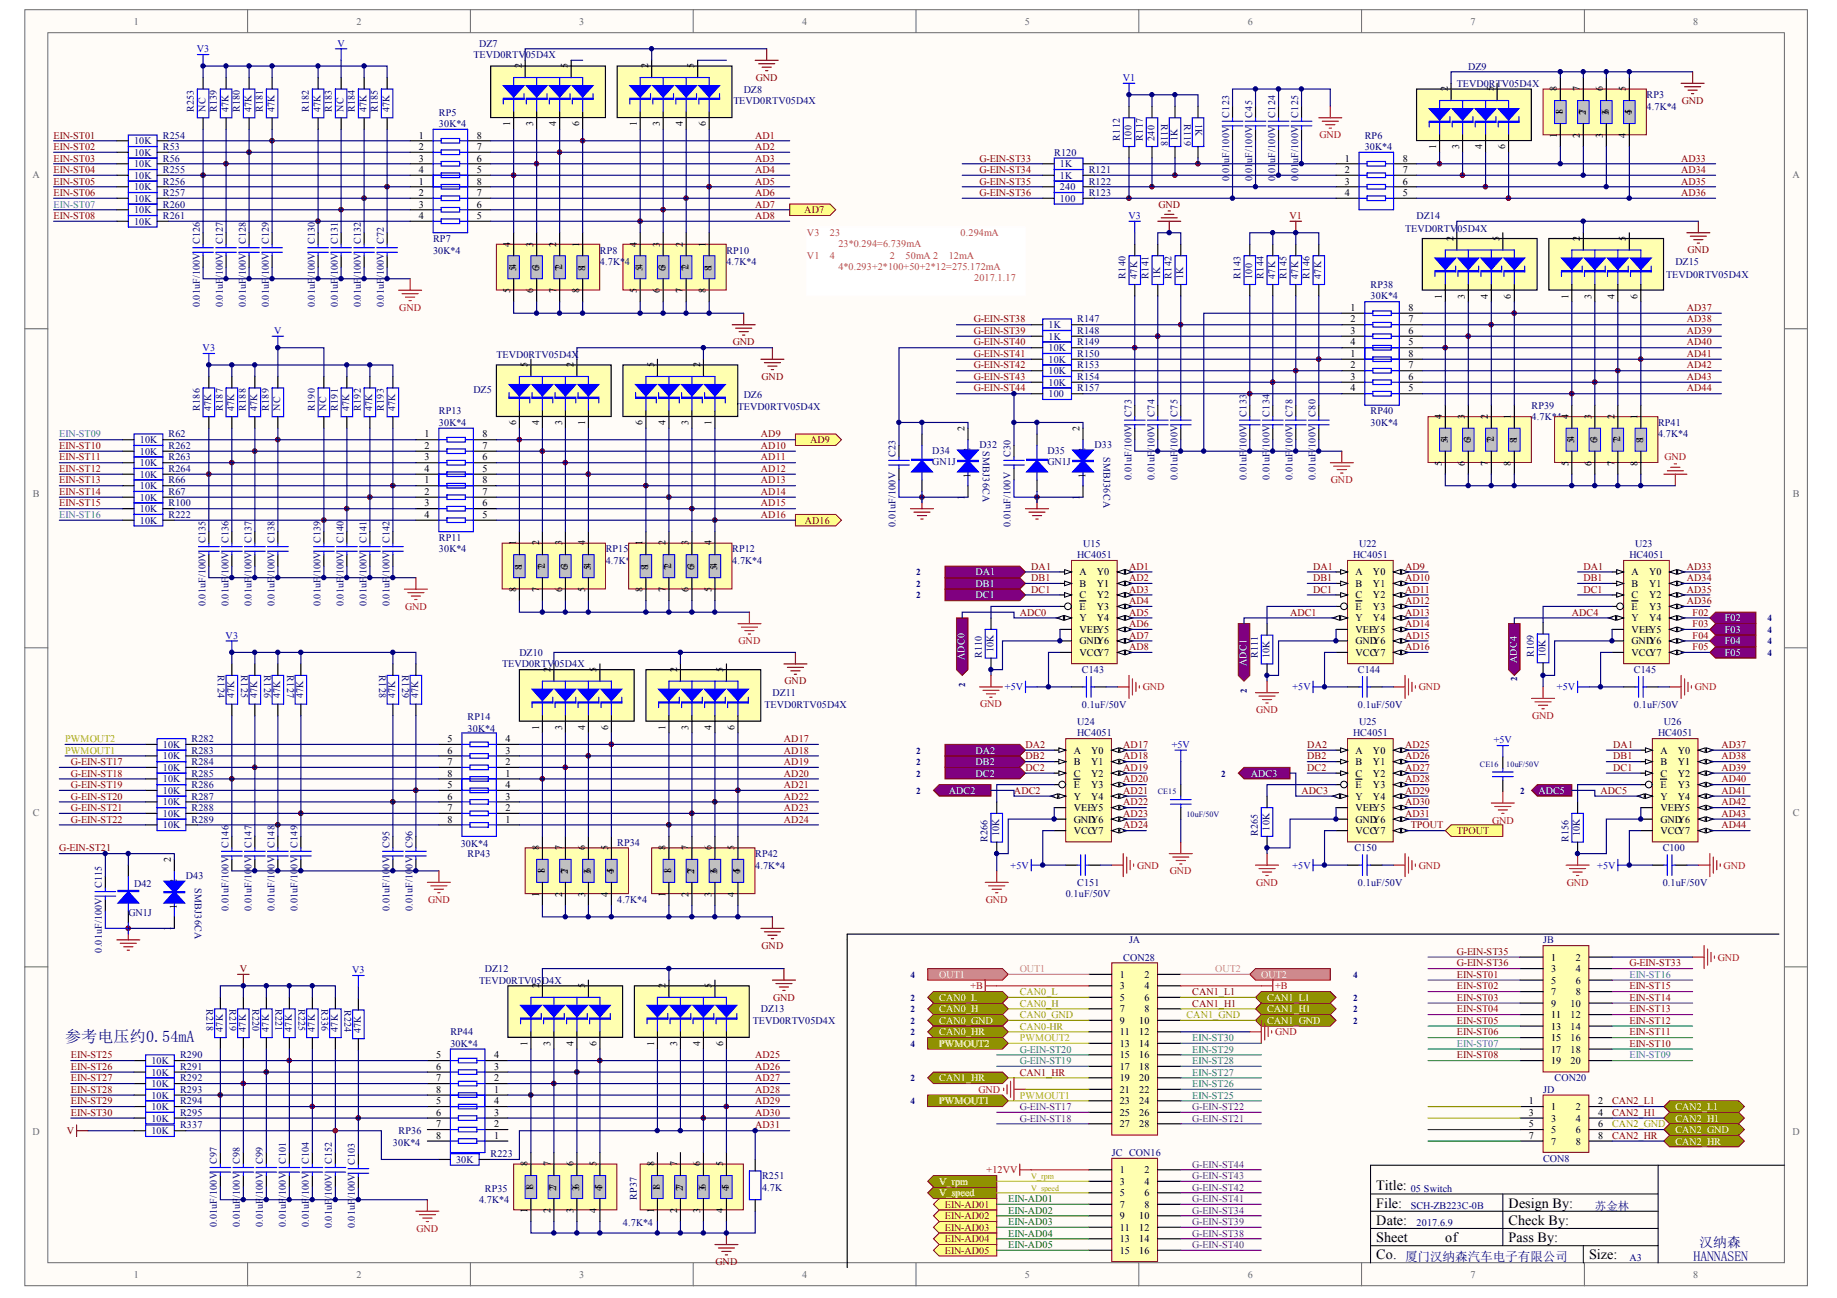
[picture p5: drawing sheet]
<svg xmlns="http://www.w3.org/2000/svg" width="297mm" height="210mm" viewBox="0 0 297 210" stroke-linecap="round" stroke-linejoin="round" font-family="sans-serif">
<defs><g id="words">
<text font-size="2.6" fill="#000080" x="10.5" y="168.5">参考电压约0.54mA</text>
<g font-size="2.3">
<text x="222.5" y="192.5">Title:</text>
<text x="222.5" y="195.3">File:</text>
<text x="243.9" y="195.3">Design By:</text>
<text x="222.5" y="198.1">Date:</text>
<text x="222.5" y="200.9">Sheet</text>
<text x="222.5" y="203.6">Co. 厦门汉纳森汽车电子有限公司</text>
<text x="233.7" y="200.9">of</text>
<text x="243.9" y="198.1">Check By:</text>
<text x="243.9" y="200.9">Pass By:</text>
<text x="257" y="203.6">Size:</text>
</g>
<g font-size="2.2" fill="#000080">
<text x="273.9" y="204">HANNASEN</text>
<text x="274.8" y="201.7">汉纳森</text>
</g>
<text font-size="1.9" fill="#000080" x="257.9" y="195.6">苏金林</text>
<g font-size="1.6" fill="#696969">
<text x="21.6" y="4">1</text>
<text x="57.7" y="4">2</text>
<text x="93.7" y="4">3</text>
<text x="129.7" y="4">4</text>
<text x="165.7" y="4">5</text>
<text x="201.8" y="4">6</text>
<text x="237.8" y="4">7</text>
<text x="273.8" y="4">8</text>
<text x="5.3" y="28.8">A</text>
<text x="289.8" y="28.8">A</text>
<text x="5.3" y="80.4">B</text>
<text x="289.9" y="80.4">B</text>
<text x="5.3" y="132">C</text>
<text x="289.9" y="132">C</text>
<text x="5.3" y="183.6">D</text>
<text x="289.8" y="183.6">D</text>
<text x="21.6" y="206.6">1</text>
<text x="57.7" y="206.6">2</text>
<text x="93.7" y="206.6">3</text>
<text x="129.7" y="206.6">4</text>
<text x="165.7" y="206.6">5</text>
<text x="201.8" y="206.6">6</text>
<text x="237.8" y="206.6">7</text>
<text x="273.8" y="206.6">8</text>
</g>
<g font-size="1.6" fill="#00f">
<text x="31.8" y="8.5">V3</text>
<text x="54.6" y="7.5">V</text>
<text x="181.6" y="13.1">V1</text>
<text x="182.5" y="35.4">V3</text>
<text x="32.8" y="56.8">V3</text>
<text x="44.3" y="54">V</text>
<text x="36.5" y="103.3">V3</text>
<text x="162.5" y="111.6">+5V</text>
<text x="209" y="111.6">+5V</text>
<text x="251.8" y="111.6">+5V</text>
<text x="189.5" y="120.9">+5V</text>
<text x="241.5" y="120.2">+5V</text>
<text x="163.4" y="140.5">+5V</text>
<text x="209" y="140.5">+5V</text>
<text x="258.3" y="140.5">+5V</text>
<text x="56.9" y="157.4">V3</text>
</g>
<g font-size="1.6" fill="#000080">
<text x="76.5" y="9.4">TEVD0RTV05D4X</text>
<text x="77.5" y="7.5">DZ7</text>
<text x="237.4" y="11.2">DZ9</text>
<text x="118.6" y="16.8">TEVD0RTV05D4X</text>
<text x="120.3" y="15">DZ8</text>
<text x="235.6" y="14">TEVD0RTV05D4X</text>
<text x="266.3" y="15.9">RP3</text>
<text x="266.3" y="17.8">4.7K*4</text>
<text x="21.7" y="23.3">10K</text>
<text x="26.3" y="22.4">R254</text>
<text x="31.4" y="18.1" transform="rotate(-90 31.4 18.1)">R253</text>
<text x="33.2" y="18.1" transform="rotate(-90 33.2 18.1)">NC</text>
<text x="35.1" y="18.1" transform="rotate(-90 35.1 18.1)">R139</text>
<text x="36.9" y="18.1" transform="rotate(-90 36.9 18.1)">47K</text>
<text x="38.8" y="18.1" transform="rotate(-90 38.8 18.1)">R180</text>
<text x="40.7" y="18.1" transform="rotate(-90 40.7 18.1)">47K</text>
<text x="42.5" y="18.1" transform="rotate(-90 42.5 18.1)">R181</text>
<text x="44.4" y="18.1" transform="rotate(-90 44.4 18.1)">47K</text>
<text x="50" y="18.1" transform="rotate(-90 50 18.1)">R182</text>
<text x="51.8" y="18.1" transform="rotate(-90 51.8 18.1)">47K</text>
<text x="53.7" y="18.1" transform="rotate(-90 53.7 18.1)">R183</text>
<text x="55.5" y="18.1" transform="rotate(-90 55.5 18.1)">NC</text>
<text x="57.4" y="18.1" transform="rotate(-90 57.4 18.1)">R184</text>
<text x="59.3" y="18.1" transform="rotate(-90 59.3 18.1)">47K</text>
<text x="61.1" y="18.1" transform="rotate(-90 61.1 18.1)">R185</text>
<text x="63" y="18.1" transform="rotate(-90 63 18.1)">47K</text>
<text x="71" y="18.7">RP5</text>
<text x="71" y="20.5">30K*4</text>
<text x="181.1" y="22.8" transform="rotate(-90 181.1 22.8)">R112</text>
<text x="182.9" y="22.8" transform="rotate(-90 182.9 22.8)">100</text>
<text x="184.8" y="22.8" transform="rotate(-90 184.8 22.8)">R117</text>
<text x="186.7" y="22.8" transform="rotate(-90 186.7 22.8)">240</text>
<text x="187.8" y="20" transform="rotate(90 187.8 20)">R118</text>
<text x="190.4" y="22.8" transform="rotate(-90 190.4 22.8)">1K</text>
<text x="191.5" y="20" transform="rotate(90 191.5 20)">R119</text>
<text x="193.3" y="20" transform="rotate(90 193.3 20)">1K</text>
<text x="198.7" y="19" transform="rotate(-90 198.7 19)">C123</text>
<text x="202.5" y="19" transform="rotate(-90 202.5 19)">C45</text>
<text x="206.2" y="19" transform="rotate(-90 206.2 19)">C124</text>
<text x="209.9" y="19" transform="rotate(-90 209.9 19)">C125</text>
<text x="220.7" y="22.4">RP6</text>
<text x="21.7" y="25.2">10K</text>
<text x="21.7" y="27.1">10K</text>
<text x="21.7" y="28.9">10K</text>
<text x="26.3" y="24.3">R53</text>
<text x="26.3" y="26.1">R56</text>
<text x="26.3" y="28">R255</text>
<text x="26.3" y="29.8">R256</text>
<text x="170.5" y="25.2">R120</text>
<text x="171.4" y="27.1">1K</text>
<text x="171.4" y="28.9">1K</text>
<text x="176" y="28">R121</text>
<text x="176" y="29.8">R122</text>
<text x="198.7" y="29.3" transform="rotate(-90 198.7 29.3)">0.</text>
<text x="198.7" y="28" transform="rotate(-90 198.7 28)">01</text>
<text x="198.7" y="26.3" transform="rotate(-90 198.7 26.3)">uF/100V</text>
<text x="202.5" y="29.3" transform="rotate(-90 202.5 29.3)">0.</text>
<text x="202.5" y="28" transform="rotate(-90 202.5 28)">01</text>
<text x="202.5" y="26.3" transform="rotate(-90 202.5 26.3)">uF/100V</text>
<text x="206.2" y="29.3" transform="rotate(-90 206.2 29.3)">0.</text>
<text x="206.2" y="28" transform="rotate(-90 206.2 28)">01</text>
<text x="206.2" y="26.3" transform="rotate(-90 206.2 26.3)">uF/100V</text>
<text x="209.9" y="29.3" transform="rotate(-90 209.9 29.3)">0.</text>
<text x="209.9" y="28" transform="rotate(-90 209.9 28)">01</text>
<text x="209.9" y="26.3" transform="rotate(-90 209.9 26.3)">uF/100V</text>
<text x="220.7" y="24.3">30K*4</text>
<text x="21.7" y="30.8">10K</text>
<text x="21.7" y="32.6">10K</text>
<text x="21.7" y="34.5">10K</text>
<text x="26.3" y="31.7">R257</text>
<text x="26.3" y="33.6">R260</text>
<text x="26.3" y="35.4">R261</text>
<text x="171.4" y="30.8">240</text>
<text x="171.4" y="32.6">100</text>
<text x="176" y="31.7">R123</text>
<text x="229.1" y="35.4">DZ14</text>
<text x="21.7" y="36.3">10K</text>
<text x="32.3" y="39.5" transform="rotate(-90 32.3 39.5)">C126</text>
<text x="36" y="39.5" transform="rotate(-90 36 39.5)">C127</text>
<text x="39.7" y="39.5" transform="rotate(-90 39.7 39.5)">C128</text>
<text x="43.5" y="39.5" transform="rotate(-90 43.5 39.5)">C129</text>
<text x="50.9" y="39.5" transform="rotate(-90 50.9 39.5)">C130</text>
<text x="54.6" y="39.5" transform="rotate(-90 54.6 39.5)">C131</text>
<text x="58.3" y="39.5" transform="rotate(-90 58.3 39.5)">C132</text>
<text x="62" y="39.5" transform="rotate(-90 62 39.5)">C72</text>
<text x="70" y="39.1">RP7</text>
<text x="70" y="41">30K*4</text>
<text x="97" y="41">RP8</text>
<text x="117.5" y="41">RP10</text>
<text x="227.2" y="37.5">TEVD0RTV05D4X</text>
<text x="36" y="45" transform="rotate(-90 36 45)">/100V</text>
<text x="39.7" y="45" transform="rotate(-90 39.7 45)">/100V</text>
<text x="43.5" y="45" transform="rotate(-90 43.5 45)">/100V</text>
<text x="50.9" y="45" transform="rotate(-90 50.9 45)">/100V</text>
<text x="54.6" y="45" transform="rotate(-90 54.6 45)">/100V</text>
<text x="58.3" y="45" transform="rotate(-90 58.3 45)">/100V</text>
<text x="62" y="45" transform="rotate(-90 62 45)">/100V</text>
<text x="97" y="42.9">4.7K*</text>
<text x="101.1" y="42.9">4</text>
<text x="117.5" y="42.9">4.7K*4</text>
<text x="182" y="45.1" transform="rotate(-90 182 45.1)">R140</text>
<text x="183.9" y="45.1" transform="rotate(-90 183.9 45.1)">47K</text>
<text x="185.7" y="45.1" transform="rotate(-90 185.7 45.1)">R141</text>
<text x="187.6" y="45.1" transform="rotate(-90 187.6 45.1)">1K</text>
<text x="189.4" y="45.1" transform="rotate(-90 189.4 45.1)">R142</text>
<text x="191.3" y="45.1" transform="rotate(-90 191.3 45.1)">1K</text>
<text x="200.6" y="45.1" transform="rotate(-90 200.6 45.1)">R143</text>
<text x="202.5" y="45.1" transform="rotate(-90 202.5 45.1)">100</text>
<text x="204.3" y="45.1" transform="rotate(-90 204.3 45.1)">R144</text>
<text x="206.2" y="45.1" transform="rotate(-90 206.2 45.1)">47K</text>
<text x="208" y="45.1" transform="rotate(-90 208 45.1)">R145</text>
<text x="209.9" y="45.1" transform="rotate(-90 209.9 45.1)">47K</text>
<text x="211.8" y="45.1" transform="rotate(-90 211.8 45.1)">R146</text>
<text x="213.6" y="45.1" transform="rotate(-90 213.6 45.1)">47K</text>
<text x="221.6" y="46.6">RP38</text>
<text x="269.4" y="44.9">TEVD0RTV05D4X</text>
<text x="270.9" y="42.9">DZ15</text>
<text x="32.3" y="49.7" transform="rotate(-90 32.3 49.7)">0.01uF/100V</text>
<text x="36" y="49.7" transform="rotate(-90 36 49.7)">0.01uF</text>
<text x="39.7" y="49.7" transform="rotate(-90 39.7 49.7)">0.01uF</text>
<text x="43.5" y="49.7" transform="rotate(-90 43.5 49.7)">0.01uF</text>
<text x="50.9" y="49.7" transform="rotate(-90 50.9 49.7)">0.01uF</text>
<text x="54.6" y="49.7" transform="rotate(-90 54.6 49.7)">0.01uF</text>
<text x="58.3" y="49.7" transform="rotate(-90 58.3 49.7)">0.01uF</text>
<text x="62" y="49.7" transform="rotate(-90 62 49.7)">0.01uF</text>
<text x="169.5" y="53.1">1K</text>
<text x="174.2" y="52.2">R147</text>
<text x="221.6" y="48.4">30K*4</text>
<text x="80.3" y="57.9">TEVD0RTV05D4X</text>
<text x="169.5" y="54.9">1K</text>
<text x="169.5" y="56.8">10K</text>
<text x="169.5" y="58.7">10K</text>
<text x="174.2" y="54">R148</text>
<text x="174.2" y="55.9">R149</text>
<text x="174.2" y="57.7">R150</text>
<text x="174.2" y="59.6">R153</text>
<text x="76.5" y="63.5">DZ5</text>
<text x="120.3" y="64.4">DZ6</text>
<text x="169.5" y="60.5">10K</text>
<text x="169.5" y="62.4">10K</text>
<text x="169.5" y="64.2">100</text>
<text x="174.2" y="61.4">R154</text>
<text x="174.2" y="63.3">R157</text>
<text x="22.6" y="71.7">10K</text>
<text x="27.3" y="70.7">R62</text>
<text x="32.3" y="66.5" transform="rotate(-90 32.3 66.5)">R186</text>
<text x="34.2" y="66.5" transform="rotate(-90 34.2 66.5)">47K</text>
<text x="36" y="66.5" transform="rotate(-90 36 66.5)">R187</text>
<text x="37.9" y="66.5" transform="rotate(-90 37.9 66.5)">47K</text>
<text x="39.7" y="66.5" transform="rotate(-90 39.7 66.5)">R188</text>
<text x="41.6" y="66.5" transform="rotate(-90 41.6 66.5)">47K</text>
<text x="43.5" y="66.5" transform="rotate(-90 43.5 66.5)">R189</text>
<text x="45.3" y="66.5" transform="rotate(-90 45.3 66.5)">NC</text>
<text x="50.9" y="66.5" transform="rotate(-90 50.9 66.5)">R190</text>
<text x="52.8" y="66.5" transform="rotate(-90 52.8 66.5)">NC</text>
<text x="54.6" y="66.5" transform="rotate(-90 54.6 66.5)">R191</text>
<text x="56.5" y="66.5" transform="rotate(-90 56.5 66.5)">47K</text>
<text x="58.3" y="66.5" transform="rotate(-90 58.3 66.5)">R192</text>
<text x="60.2" y="66.5" transform="rotate(-90 60.2 66.5)">47K</text>
<text x="62" y="66.5" transform="rotate(-90 62 66.5)">R193</text>
<text x="63.9" y="66.5" transform="rotate(-90 63.9 66.5)">47K</text>
<text x="71" y="67">RP13</text>
<text x="71" y="68.9">30K*4</text>
<text x="119.3" y="66.3">TEVD0RTV05D4X</text>
<text x="182.9" y="67.4" transform="rotate(-90 182.9 67.4)">C73</text>
<text x="186.7" y="67.4" transform="rotate(-90 186.7 67.4)">C74</text>
<text x="190.4" y="67.4" transform="rotate(-90 190.4 67.4)">C75</text>
<text x="201.5" y="67.4" transform="rotate(-90 201.5 67.4)">C133</text>
<text x="205.3" y="67.4" transform="rotate(-90 205.3 67.4)">C134</text>
<text x="209" y="67.4" transform="rotate(-90 209 67.4)">C78</text>
<text x="212.7" y="67.4" transform="rotate(-90 212.7 67.4)">C80</text>
<text x="221.6" y="67">RP40</text>
<text x="221.6" y="68.9">30K*4</text>
<text x="247.7" y="66.1">RP39</text>
<text x="247.7" y="68">4.7K*</text>
<text x="251.7" y="68">4</text>
<text x="268.1" y="68.9">RP41</text>
<text x="268.1" y="70.7">4.7K*4</text>
<text x="22.6" y="73.5">10K</text>
<text x="22.6" y="75.4">10K</text>
<text x="22.6" y="77.3">10K</text>
<text x="27.3" y="72.6">R262</text>
<text x="27.3" y="74.5">R263</text>
<text x="27.3" y="76.3">R264</text>
<text x="144.8" y="73.9" transform="rotate(-90 144.8 73.9)">C23</text>
<text x="150.8" y="73.3">D34</text>
<text x="150.8" y="75.2">GN1J</text>
<text x="158.4" y="72.4">D32</text>
<text x="158.9" y="73" transform="rotate(90 158.9 73)">SMBJ36CA</text>
<text x="163.4" y="73.9" transform="rotate(-90 163.4 73.9)">C30</text>
<text x="169.4" y="73.3">D35</text>
<text x="169.4" y="75.2">GN1J</text>
<text x="177" y="72.4">D33</text>
<text x="178.5" y="73.9" transform="rotate(90 178.5 73.9)">SMBJ36CA</text>
<text x="182.9" y="77.6" transform="rotate(-90 182.9 77.6)">0.01uF/100V</text>
<text x="186.7" y="77.6" transform="rotate(-90 186.7 77.6)">0.01uF</text>
<text x="186.7" y="72.9" transform="rotate(-90 186.7 72.9)">/100V</text>
<text x="190.4" y="77.6" transform="rotate(-90 190.4 77.6)">0.01uF</text>
<text x="190.4" y="72.9" transform="rotate(-90 190.4 72.9)">/100V</text>
<text x="201.5" y="77.6" transform="rotate(-90 201.5 77.6)">0.01uF</text>
<text x="201.5" y="72.9" transform="rotate(-90 201.5 72.9)">/100V</text>
<text x="205.3" y="77.6" transform="rotate(-90 205.3 77.6)">0.01uF</text>
<text x="205.3" y="72.9" transform="rotate(-90 205.3 72.9)">/100V</text>
<text x="209" y="77.6" transform="rotate(-90 209 77.6)">0.01uF</text>
<text x="209" y="72.9" transform="rotate(-90 209 72.9)">/100V</text>
<text x="212.7" y="77.6" transform="rotate(-90 212.7 77.6)">0.01uF</text>
<text x="212.7" y="72.9" transform="rotate(-90 212.7 72.9)">/100V</text>
<text x="22.6" y="79.1">10K</text>
<text x="22.6" y="81">10K</text>
<text x="22.6" y="82.8">10K</text>
<text x="27.3" y="78.2">R66</text>
<text x="27.3" y="80">R67</text>
<text x="27.3" y="81.9">R100</text>
<text x="27.3" y="83.8">R222</text>
<text x="22.6" y="84.7">10K</text>
<text x="33.2" y="87.8" transform="rotate(-90 33.2 87.8)">C135</text>
<text x="36.9" y="87.8" transform="rotate(-90 36.9 87.8)">C136</text>
<text x="40.7" y="87.8" transform="rotate(-90 40.7 87.8)">C137</text>
<text x="44.4" y="87.8" transform="rotate(-90 44.4 87.8)">C138</text>
<text x="51.8" y="87.8" transform="rotate(-90 51.8 87.8)">C139</text>
<text x="55.5" y="87.8" transform="rotate(-90 55.5 87.8)">C140</text>
<text x="59.3" y="87.8" transform="rotate(-90 59.3 87.8)">C141</text>
<text x="63" y="87.8" transform="rotate(-90 63 87.8)">C142</text>
<text x="71" y="87.5">RP11</text>
<text x="71" y="89.3">30K*4</text>
<text x="97.9" y="89.3">RP15</text>
<text x="118.4" y="89.3">RP12</text>
<text x="144.8" y="85.2" transform="rotate(-90 144.8 85.2)">0.01uF/100V</text>
<text x="163.4" y="85.2" transform="rotate(-90 163.4 85.2)">0.01uF/100V</text>
<text x="175.1" y="88.4">U15</text>
<text x="219.8" y="88.4">U22</text>
<text x="264.4" y="88.4">U23</text>
<text x="36.9" y="93.3" transform="rotate(-90 36.9 93.3)">/100V</text>
<text x="40.7" y="93.3" transform="rotate(-90 40.7 93.3)">/100V</text>
<text x="44.4" y="93.3" transform="rotate(-90 44.4 93.3)">/100V</text>
<text x="51.8" y="93.3" transform="rotate(-90 51.8 93.3)">/100V</text>
<text x="55.5" y="93.3" transform="rotate(-90 55.5 93.3)">/100V</text>
<text x="59.3" y="93.3" transform="rotate(-90 59.3 93.3)">/100V</text>
<text x="63" y="93.3" transform="rotate(-90 63 93.3)">/100V</text>
<text x="97.9" y="91.2">4.7K*</text>
<text x="102" y="91.2">4</text>
<text x="118.4" y="91.2">4.7K*4</text>
<text x="174.2" y="90.3">HC4051</text>
<text x="218.8" y="90.3">HC4051</text>
<text x="263.5" y="90.3">HC4051</text>
<text x="33.2" y="98.1" transform="rotate(-90 33.2 98.1)">0.01uF/100V</text>
<text x="36.9" y="98.1" transform="rotate(-90 36.9 98.1)">0.01uF</text>
<text x="40.7" y="98.1" transform="rotate(-90 40.7 98.1)">0.01uF</text>
<text x="44.4" y="98.1" transform="rotate(-90 44.4 98.1)">0.01uF</text>
<text x="51.8" y="98.1" transform="rotate(-90 51.8 98.1)">0.01uF</text>
<text x="55.5" y="98.1" transform="rotate(-90 55.5 98.1)">0.01uF</text>
<text x="59.3" y="98.1" transform="rotate(-90 59.3 98.1)">0.01uF</text>
<text x="63" y="98.1" transform="rotate(-90 63 98.1)">0.01uF</text>
<text x="81.2" y="107.9">TEVD0RTV05D4X</text>
<text x="84" y="106.1">DZ10</text>
<text x="158.8" y="106.4" transform="rotate(-90 158.8 106.4)">R110</text>
<text x="160.6" y="105.5" transform="rotate(-90 160.6 105.5)">10K</text>
<text x="203.4" y="106.4" transform="rotate(-90 203.4 106.4)">R111</text>
<text x="205.3" y="106.4" transform="rotate(-90 205.3 106.4)">10K</text>
<text x="248" y="106.2" transform="rotate(-90 248 106.2)">R109</text>
<text x="249.9" y="106.2" transform="rotate(-90 249.9 106.2)">10K</text>
<text x="35.2" y="109.2" transform="rotate(90 35.2 109.2)">R124</text>
<text x="37.9" y="112.9" transform="rotate(-90 37.9 112.9)">47K</text>
<text x="39" y="109.2" transform="rotate(90 39 109.2)">R125</text>
<text x="41.6" y="112.9" transform="rotate(-90 41.6 112.9)">47K</text>
<text x="42.7" y="109.2" transform="rotate(90 42.7 109.2)">R126</text>
<text x="45.3" y="112.9" transform="rotate(-90 45.3 112.9)">47K</text>
<text x="46.4" y="109.2" transform="rotate(90 46.4 109.2)">R127</text>
<text x="49" y="112.9" transform="rotate(-90 49 112.9)">47K</text>
<text x="61.3" y="109.2" transform="rotate(90 61.3 109.2)">R128</text>
<text x="63.9" y="112.9" transform="rotate(-90 63.9 112.9)">47K</text>
<text x="65" y="109.2" transform="rotate(90 65 109.2)">R129</text>
<text x="67.6" y="112.9" transform="rotate(-90 67.6 112.9)">47K</text>
<text x="124.9" y="112.6">DZ11</text>
<text x="174.9" y="108.9">C143</text>
<text x="219.6" y="108.9">C144</text>
<text x="264.2" y="108.9">C145</text>
<text x="75.6" y="116.5">RP14</text>
<text x="75.6" y="118.3">30K*4</text>
<text x="123.6" y="114.4">TEVD0RTV05D4X</text>
<text x="174.2" y="117.2">U24</text>
<text x="174.2" y="119.1">HC4051</text>
<text x="174.9" y="114.4">0.1uF/50V</text>
<text x="218.8" y="119.1">HC4051</text>
<text x="219.6" y="114.4">0.1uF/50V</text>
<text x="219.8" y="117.2">U25</text>
<text x="264.2" y="114.4">0.1uF/50V</text>
<text x="268.1" y="119.1">HC4051</text>
<text x="269" y="117.2">U26</text>
<text x="26.3" y="120.9">10K</text>
<text x="26.3" y="122.8">10K</text>
<text x="26.3" y="124.7">10K</text>
<text x="31" y="120">R282</text>
<text x="31" y="121.9">R283</text>
<text x="31" y="123.7">R284</text>
<text x="31" y="125.6">R285</text>
<text x="26.3" y="126.5">10K</text>
<text x="26.3" y="128.4">10K</text>
<text x="26.3" y="130.2">10K</text>
<text x="31" y="127.5">R286</text>
<text x="31" y="129.3">R287</text>
<text x="31" y="131.2">R288</text>
<text x="26.3" y="132.1">10K</text>
<text x="26.3" y="134">10K</text>
<text x="31" y="133">R289</text>
<text x="36.9" y="137.1" transform="rotate(-90 36.9 137.1)">C146</text>
<text x="40.7" y="137.1" transform="rotate(-90 40.7 137.1)">C147</text>
<text x="44.4" y="137.1" transform="rotate(-90 44.4 137.1)">C148</text>
<text x="48.1" y="137.1" transform="rotate(-90 48.1 137.1)">C149</text>
<text x="63" y="137.1" transform="rotate(-90 63 137.1)">C95</text>
<text x="66.7" y="137.1" transform="rotate(-90 66.7 137.1)">C96</text>
<text x="74.5" y="136.9">30K*4</text>
<text x="99.8" y="136.7">RP34</text>
<text x="159.7" y="136.2" transform="rotate(-90 159.7 136.2)">R266</text>
<text x="161.6" y="135.3" transform="rotate(-90 161.6 135.3)">10K</text>
<text x="203.4" y="135.3" transform="rotate(-90 203.4 135.3)">R265</text>
<text x="205.3" y="134.3" transform="rotate(-90 205.3 134.3)">10K</text>
<text x="219" y="137.7">C150</text>
<text x="253.6" y="136.2" transform="rotate(-90 253.6 136.2)">R156</text>
<text x="255.5" y="135.3" transform="rotate(-90 255.5 135.3)">10K</text>
<text x="268.9" y="137.7">C100</text>
<text x="16.5" y="143.6" transform="rotate(-90 16.5 143.6)">C115</text>
<text x="21.7" y="143.4">D42</text>
<text x="30.1" y="142.1">D43</text>
<text x="31.5" y="143.6" transform="rotate(90 31.5 143.6)">SMBJ36CA</text>
<text x="40.7" y="140.5" transform="rotate(-90 40.7 140.5)">0V</text>
<text x="44.4" y="140.5" transform="rotate(-90 44.4 140.5)">0V</text>
<text x="48.1" y="140.5" transform="rotate(-90 48.1 140.5)">0V</text>
<text x="63" y="140.5" transform="rotate(-90 63 140.5)">0V</text>
<text x="66.7" y="140.5" transform="rotate(-90 66.7 140.5)">0V</text>
<text x="75.6" y="138.6">RP43</text>
<text x="122.1" y="138.6">RP42</text>
<text x="122.1" y="140.5">4.7K*4</text>
<text x="174.2" y="143.3">C151</text>
<text x="219.6" y="143.3">0.1uF/50V</text>
<text x="268.9" y="143.3">0.1uF/50V</text>
<text x="20.8" y="148.1">GN1J</text>
<text x="36.9" y="147.3" transform="rotate(-90 36.9 147.3)">0.01uF/100V</text>
<text x="40.7" y="147.3" transform="rotate(-90 40.7 147.3)">0.01uF/10</text>
<text x="44.4" y="147.3" transform="rotate(-90 44.4 147.3)">0.01uF/10</text>
<text x="48.1" y="147.3" transform="rotate(-90 48.1 147.3)">0.01uF/10</text>
<text x="63" y="147.3" transform="rotate(-90 63 147.3)">0.01uF/10</text>
<text x="66.7" y="147.3" transform="rotate(-90 66.7 147.3)">0.01uF/10</text>
<text x="99.8" y="146">4.7K*4</text>
<text x="172.3" y="145.1">0.1uF/50V</text>
<text x="16.5" y="154" transform="rotate(-90 16.5 154)">0.01uF/100V</text>
<text x="181.6" y="155.3">CON28</text>
<text x="182.6" y="152.6">JA</text>
<text x="249.5" y="152.6">JB</text>
<text x="77.5" y="159.1">TEVD0RTV05D4X</text>
<text x="78.4" y="157.2">DZ12</text>
<text x="33.4" y="163.1" transform="rotate(90 33.4 163.1)">R218</text>
<text x="36" y="166.9" transform="rotate(-90 36 166.9)">47K</text>
<text x="37.1" y="163.1" transform="rotate(90 37.1 163.1)">R219</text>
<text x="39.7" y="166.9" transform="rotate(-90 39.7 166.9)">47K</text>
<text x="40.8" y="163.1" transform="rotate(90 40.8 163.1)">R220</text>
<text x="43.5" y="166.9" transform="rotate(-90 43.5 166.9)">47K</text>
<text x="44.5" y="163.1" transform="rotate(90 44.5 163.1)">R221</text>
<text x="47.2" y="166.9" transform="rotate(-90 47.2 166.9)">47K</text>
<text x="48.3" y="163.1" transform="rotate(90 48.3 163.1)">R225</text>
<text x="50.9" y="166.9" transform="rotate(-90 50.9 166.9)">47K</text>
<text x="52" y="163.1" transform="rotate(90 52 163.1)">R336</text>
<text x="54.6" y="166.9" transform="rotate(-90 54.6 166.9)">47K</text>
<text x="55.7" y="163.3" transform="rotate(90 55.7 163.3)">R224</text>
<text x="58.3" y="167" transform="rotate(-90 58.3 167)">47K</text>
<text x="72.8" y="167.4">RP44</text>
<text x="121.7" y="165.6">TEVD0RTV05D4X</text>
<text x="123" y="163.7">DZ13</text>
<text x="24.5" y="172.1">10K</text>
<text x="24.5" y="173.9">10K</text>
<text x="29.1" y="171.1">R290</text>
<text x="29.1" y="173">R291</text>
<text x="72.8" y="169.3">30K*4</text>
<text x="24.5" y="175.8">10K</text>
<text x="24.5" y="177.7">10K</text>
<text x="24.5" y="179.5">10K</text>
<text x="29.1" y="174.9">R292</text>
<text x="29.1" y="176.7">R293</text>
<text x="29.1" y="178.6">R294</text>
<text x="249.5" y="176.7">JD</text>
<text x="251.4" y="174.9">CON20</text>
<text x="24.5" y="181.4">10K</text>
<text x="24.5" y="183.4">10K</text>
<text x="29.1" y="180.4">R295</text>
<text x="29.1" y="182.5">R337</text>
<text x="63.5" y="185.3">30K*4</text>
<text x="64.5" y="183.4">RP36</text>
<text x="35.1" y="188.2" transform="rotate(-90 35.1 188.2)">C97</text>
<text x="38.8" y="188.2" transform="rotate(-90 38.8 188.2)">C98</text>
<text x="42.5" y="188.2" transform="rotate(-90 42.5 188.2)">C99</text>
<text x="46.2" y="188.2" transform="rotate(-90 46.2 188.2)">C101</text>
<text x="50" y="188.2" transform="rotate(-90 50 188.2)">C104</text>
<text x="53.7" y="188.2" transform="rotate(-90 53.7 188.2)">C152</text>
<text x="57.4" y="188.4" transform="rotate(-90 57.4 188.4)">C103</text>
<text x="73.8" y="188.1">30K</text>
<text x="79.3" y="187.1">R223</text>
<text x="123.2" y="190.7">R251</text>
<text x="179.8" y="186.9">JC CON16</text>
<text x="249.5" y="187.9">CON8</text>
<text x="38.8" y="193.7" transform="rotate(-90 38.8 193.7)">/100V</text>
<text x="42.5" y="193.7" transform="rotate(-90 42.5 193.7)">/100V</text>
<text x="46.2" y="193.7" transform="rotate(-90 46.2 193.7)">/100V</text>
<text x="50" y="193.7" transform="rotate(-90 50 193.7)">/100V</text>
<text x="53.7" y="193.9" transform="rotate(-90 53.7 193.9)">/100V</text>
<text x="57.4" y="193.9" transform="rotate(-90 57.4 193.9)">/100V</text>
<text x="77.5" y="194.6">4.7K*4</text>
<text x="78.4" y="192.7">RP35</text>
<text x="103" y="194" transform="rotate(-90 103 194)">RP37</text>
<text x="123.2" y="192.5">4.7K</text>
<text x="228.1" y="192.7">05 Switch</text>
<text x="228.1" y="195.5">SCH-ZB223C-0B</text>
<text x="35.1" y="198.5" transform="rotate(-90 35.1 198.5)">0.01uF/100V</text>
<text x="38.8" y="198.5" transform="rotate(-90 38.8 198.5)">0.01uF</text>
<text x="42.5" y="198.5" transform="rotate(-90 42.5 198.5)">0.01uF</text>
<text x="46.2" y="198.5" transform="rotate(-90 46.2 198.5)">0.01uF</text>
<text x="50" y="198.5" transform="rotate(-90 50 198.5)">0.01uF</text>
<text x="53.7" y="198.7" transform="rotate(-90 53.7 198.7)">0.01uF</text>
<text x="57.4" y="198.7" transform="rotate(-90 57.4 198.7)">0.01uF</text>
<text x="100.7" y="198.3">4.7K*4</text>
<text x="229.1" y="198.3">2017.6.9</text>
<text x="263.5" y="203.9">A3</text>
</g>
<g font-size="1.6">
<text x="84.4" y="11.1" transform="rotate(-90 84.4 11.1)">2</text>
<text x="91.8" y="11.1" transform="rotate(-90 91.8 11.1)">5</text>
<text x="104.8" y="11.1" transform="rotate(-90 104.8 11.1)">2</text>
<text x="112.3" y="11.1" transform="rotate(-90 112.3 11.1)">5</text>
<text x="234.1" y="14.8" transform="rotate(-90 234.1 14.8)">2</text>
<text x="241.5" y="14.8" transform="rotate(-90 241.5 14.8)">5</text>
<text x="251.8" y="14.8" transform="rotate(-90 251.8 14.8)">8</text>
<text x="255.5" y="14.8" transform="rotate(-90 255.5 14.8)">7</text>
<text x="259.2" y="14.8" transform="rotate(-90 259.2 14.8)">6</text>
<text x="262.9" y="14.8" transform="rotate(-90 262.9 14.8)">5</text>
<text x="67.7" y="22.4">1</text>
<text x="77.1" y="22.4">8</text>
<text x="82.5" y="20.4" transform="rotate(-90 82.5 20.4)">1</text>
<text x="86.2" y="20.4" transform="rotate(-90 86.2 20.4)">3</text>
<text x="89.9" y="20.4" transform="rotate(-90 89.9 20.4)">4</text>
<text x="93.7" y="20.4" transform="rotate(-90 93.7 20.4)">6</text>
<text x="103" y="20.4" transform="rotate(-90 103 20.4)">1</text>
<text x="106.7" y="20.4" transform="rotate(-90 106.7 20.4)">3</text>
<text x="110.4" y="20.4" transform="rotate(-90 110.4 20.4)">4</text>
<text x="114.1" y="20.4" transform="rotate(-90 114.1 20.4)">6</text>
<text x="251.8" y="22.3" transform="rotate(-90 251.8 22.3)">1</text>
<text x="252.7" y="18.7" transform="rotate(-90 252.7 18.7)">18</text>
<text x="255.5" y="22.3" transform="rotate(-90 255.5 22.3)">2</text>
<text x="256.4" y="18.7" transform="rotate(-90 256.4 18.7)">27</text>
<text x="259.2" y="22.3" transform="rotate(-90 259.2 22.3)">3</text>
<text x="260.1" y="18.7" transform="rotate(-90 260.1 18.7)">36</text>
<text x="262.9" y="22.3" transform="rotate(-90 262.9 22.3)">4</text>
<text x="263.8" y="18.7" transform="rotate(-90 263.8 18.7)">45</text>
<text x="67.7" y="24.3">2</text>
<text x="67.7" y="26.1">3</text>
<text x="67.7" y="28">4</text>
<text x="67.7" y="29.8">1</text>
<text x="77.1" y="28">5</text>
<text x="77.1" y="26.1">6</text>
<text x="77.1" y="24.3">7</text>
<text x="77.1" y="29.8">8</text>
<text x="217.4" y="26.1">1</text>
<text x="217.4" y="28">2</text>
<text x="217.4" y="29.8">3</text>
<text x="226.8" y="29.8">6</text>
<text x="226.8" y="28">7</text>
<text x="226.8" y="26.1">8</text>
<text x="232.2" y="24.2" transform="rotate(-90 232.2 24.2)">1</text>
<text x="235.9" y="24.2" transform="rotate(-90 235.9 24.2)">3</text>
<text x="239.7" y="24.2" transform="rotate(-90 239.7 24.2)">4</text>
<text x="243.4" y="24.2" transform="rotate(-90 243.4 24.2)">6</text>
<text x="67.7" y="31.7">2</text>
<text x="67.7" y="33.6">3</text>
<text x="67.7" y="35.4">4</text>
<text x="77.1" y="35.4">5</text>
<text x="77.1" y="33.6">6</text>
<text x="77.1" y="31.7">7</text>
<text x="217.4" y="31.7">4</text>
<text x="226.8" y="31.7">5</text>
<text x="82.5" y="39.9" transform="rotate(-90 82.5 39.9)">4</text>
<text x="86.2" y="39.9" transform="rotate(-90 86.2 39.9)">3</text>
<text x="89.9" y="39.9" transform="rotate(-90 89.9 39.9)">2</text>
<text x="93.7" y="39.9" transform="rotate(-90 93.7 39.9)">1</text>
<text x="103" y="39.9" transform="rotate(-90 103 39.9)">4</text>
<text x="106.7" y="39.9" transform="rotate(-90 106.7 39.9)">3</text>
<text x="110.4" y="39.9" transform="rotate(-90 110.4 39.9)">2</text>
<text x="114.1" y="39.9" transform="rotate(-90 114.1 39.9)">1</text>
<text x="235" y="38.9" transform="rotate(-90 235 38.9)">2</text>
<text x="242.5" y="38.9" transform="rotate(-90 242.5 38.9)">5</text>
<text x="255.5" y="38.9" transform="rotate(-90 255.5 38.9)">2</text>
<text x="262.9" y="38.9" transform="rotate(-90 262.9 38.9)">5</text>
<text x="82.5" y="47.4" transform="rotate(-90 82.5 47.4)">5</text>
<text x="83.4" y="43.8" transform="rotate(-90 83.4 43.8)">54</text>
<text x="86.2" y="47.4" transform="rotate(-90 86.2 47.4)">6</text>
<text x="87.2" y="43.8" transform="rotate(-90 87.2 43.8)">63</text>
<text x="89.9" y="47.4" transform="rotate(-90 89.9 47.4)">7</text>
<text x="90.9" y="43.8" transform="rotate(-90 90.9 43.8)">72</text>
<text x="93.7" y="47.4" transform="rotate(-90 93.7 47.4)">8</text>
<text x="94.6" y="43.8" transform="rotate(-90 94.6 43.8)">81</text>
<text x="103" y="47.4" transform="rotate(-90 103 47.4)">5</text>
<text x="103.9" y="43.8" transform="rotate(-90 103.9 43.8)">54</text>
<text x="106.7" y="47.4" transform="rotate(-90 106.7 47.4)">6</text>
<text x="107.6" y="43.8" transform="rotate(-90 107.6 43.8)">63</text>
<text x="110.4" y="47.4" transform="rotate(-90 110.4 47.4)">7</text>
<text x="111.3" y="43.8" transform="rotate(-90 111.3 43.8)">72</text>
<text x="114.1" y="47.4" transform="rotate(-90 114.1 47.4)">8</text>
<text x="115.1" y="43.8" transform="rotate(-90 115.1 43.8)">81</text>
<text x="218.4" y="50.3">1</text>
<text x="218.4" y="52.2">2</text>
<text x="227.8" y="52.2">7</text>
<text x="227.8" y="50.3">8</text>
<text x="233.2" y="48.3" transform="rotate(-90 233.2 48.3)">1</text>
<text x="236.9" y="48.3" transform="rotate(-90 236.9 48.3)">3</text>
<text x="240.6" y="48.3" transform="rotate(-90 240.6 48.3)">4</text>
<text x="244.3" y="48.3" transform="rotate(-90 244.3 48.3)">6</text>
<text x="253.6" y="48.3" transform="rotate(-90 253.6 48.3)">1</text>
<text x="257.3" y="48.3" transform="rotate(-90 257.3 48.3)">3</text>
<text x="261.1" y="48.3" transform="rotate(-90 261.1 48.3)">4</text>
<text x="264.8" y="48.3" transform="rotate(-90 264.8 48.3)">6</text>
<text x="85.3" y="59.4" transform="rotate(-90 85.3 59.4)">5</text>
<text x="92.7" y="59.4" transform="rotate(-90 92.7 59.4)">2</text>
<text x="105.8" y="59.4" transform="rotate(-90 105.8 59.4)">5</text>
<text x="113.2" y="59.4" transform="rotate(-90 113.2 59.4)">2</text>
<text x="218.4" y="54">3</text>
<text x="218.4" y="55.9">4</text>
<text x="218.4" y="57.7">1</text>
<text x="218.4" y="59.6">2</text>
<text x="227.8" y="55.9">5</text>
<text x="227.8" y="54">6</text>
<text x="227.8" y="59.6">7</text>
<text x="227.8" y="57.7">8</text>
<text x="218.4" y="61.4">3</text>
<text x="218.4" y="63.3">4</text>
<text x="227.8" y="63.3">5</text>
<text x="227.8" y="61.4">6</text>
<text x="68.6" y="70.7">1</text>
<text x="78" y="70.7">8</text>
<text x="83.4" y="68.8" transform="rotate(-90 83.4 68.8)">6</text>
<text x="87.2" y="68.8" transform="rotate(-90 87.2 68.8)">4</text>
<text x="90.9" y="68.8" transform="rotate(-90 90.9 68.8)">3</text>
<text x="94.6" y="68.8" transform="rotate(-90 94.6 68.8)">1</text>
<text x="103.9" y="68.8" transform="rotate(-90 103.9 68.8)">6</text>
<text x="107.6" y="68.8" transform="rotate(-90 107.6 68.8)">4</text>
<text x="111.3" y="68.8" transform="rotate(-90 111.3 68.8)">3</text>
<text x="115.1" y="68.8" transform="rotate(-90 115.1 68.8)">1</text>
<text x="156" y="69.6" transform="rotate(-90 156 69.6)">2</text>
<text x="174.6" y="69.6" transform="rotate(-90 174.6 69.6)">2</text>
<text x="233.2" y="67.8" transform="rotate(-90 233.2 67.8)">4</text>
<text x="234.1" y="71.7" transform="rotate(-90 234.1 71.7)">54</text>
<text x="236.9" y="67.8" transform="rotate(-90 236.9 67.8)">3</text>
<text x="237.8" y="71.7" transform="rotate(-90 237.8 71.7)">63</text>
<text x="240.6" y="67.8" transform="rotate(-90 240.6 67.8)">2</text>
<text x="241.5" y="71.7" transform="rotate(-90 241.5 71.7)">72</text>
<text x="244.3" y="67.8" transform="rotate(-90 244.3 67.8)">1</text>
<text x="245.2" y="71.7" transform="rotate(-90 245.2 71.7)">81</text>
<text x="253.6" y="67.8" transform="rotate(-90 253.6 67.8)">4</text>
<text x="254.5" y="71.7" transform="rotate(-90 254.5 71.7)">54</text>
<text x="257.3" y="67.8" transform="rotate(-90 257.3 67.8)">3</text>
<text x="258.3" y="71.7" transform="rotate(-90 258.3 71.7)">63</text>
<text x="261.1" y="67.8" transform="rotate(-90 261.1 67.8)">2</text>
<text x="262" y="71.7" transform="rotate(-90 262 71.7)">72</text>
<text x="264.8" y="67.8" transform="rotate(-90 264.8 67.8)">1</text>
<text x="265.7" y="71.7" transform="rotate(-90 265.7 71.7)">81</text>
<text x="68.6" y="72.6">2</text>
<text x="68.6" y="74.5">3</text>
<text x="68.6" y="76.3">4</text>
<text x="78" y="76.3">5</text>
<text x="78" y="74.5">6</text>
<text x="78" y="72.6">7</text>
<text x="156.9" y="77.2" transform="rotate(-90 156.9 77.2)">1</text>
<text x="156.9" y="73.2" transform="rotate(-90 156.9 73.2)">2</text>
<text x="175.5" y="77.2" transform="rotate(-90 175.5 77.2)">1</text>
<text x="175.5" y="73.2" transform="rotate(-90 175.5 73.2)">2</text>
<text x="233.2" y="75.3" transform="rotate(-90 233.2 75.3)">5</text>
<text x="236.9" y="75.3" transform="rotate(-90 236.9 75.3)">6</text>
<text x="240.6" y="75.3" transform="rotate(-90 240.6 75.3)">7</text>
<text x="244.3" y="75.3" transform="rotate(-90 244.3 75.3)">8</text>
<text x="253.6" y="75.3" transform="rotate(-90 253.6 75.3)">5</text>
<text x="257.3" y="75.3" transform="rotate(-90 257.3 75.3)">6</text>
<text x="261.1" y="75.3" transform="rotate(-90 261.1 75.3)">7</text>
<text x="264.8" y="75.3" transform="rotate(-90 264.8 75.3)">8</text>
<text x="68.6" y="78.2">1</text>
<text x="68.6" y="80">2</text>
<text x="68.6" y="81.9">3</text>
<text x="68.6" y="83.8">4</text>
<text x="78" y="83.8">5</text>
<text x="78" y="81.9">6</text>
<text x="78" y="80">7</text>
<text x="78" y="78.2">8</text>
<text x="156" y="80.9" transform="rotate(-90 156 80.9)">1</text>
<text x="174.6" y="80.9" transform="rotate(-90 174.6 80.9)">1</text>
<text x="83.4" y="88.2" transform="rotate(-90 83.4 88.2)">1</text>
<text x="87.2" y="88.2" transform="rotate(-90 87.2 88.2)">2</text>
<text x="90.9" y="88.2" transform="rotate(-90 90.9 88.2)">3</text>
<text x="94.6" y="88.2" transform="rotate(-90 94.6 88.2)">4</text>
<text x="103.9" y="88.2" transform="rotate(-90 103.9 88.2)">1</text>
<text x="107.6" y="88.2" transform="rotate(-90 107.6 88.2)">2</text>
<text x="111.3" y="88.2" transform="rotate(-90 111.3 88.2)">3</text>
<text x="115.1" y="88.2" transform="rotate(-90 115.1 88.2)">4</text>
<text x="83.4" y="95.7" transform="rotate(-90 83.4 95.7)">8</text>
<text x="84.4" y="92.1" transform="rotate(-90 84.4 92.1)">81</text>
<text x="87.2" y="95.7" transform="rotate(-90 87.2 95.7)">7</text>
<text x="88.1" y="92.1" transform="rotate(-90 88.1 92.1)">72</text>
<text x="90.9" y="95.7" transform="rotate(-90 90.9 95.7)">6</text>
<text x="91.8" y="92.1" transform="rotate(-90 91.8 92.1)">63</text>
<text x="94.6" y="95.7" transform="rotate(-90 94.6 95.7)">5</text>
<text x="95.5" y="92.1" transform="rotate(-90 95.5 92.1)">54</text>
<text x="103.9" y="95.7" transform="rotate(-90 103.9 95.7)">8</text>
<text x="104.8" y="92.1" transform="rotate(-90 104.8 92.1)">81</text>
<text x="107.6" y="95.7" transform="rotate(-90 107.6 95.7)">7</text>
<text x="108.5" y="92.1" transform="rotate(-90 108.5 92.1)">72</text>
<text x="111.3" y="95.7" transform="rotate(-90 111.3 95.7)">6</text>
<text x="112.3" y="92.1" transform="rotate(-90 112.3 92.1)">63</text>
<text x="115.1" y="95.7" transform="rotate(-90 115.1 95.7)">5</text>
<text x="116" y="92.1" transform="rotate(-90 116 92.1)">54</text>
<text x="174.6" y="93.1">A</text>
<text x="174.6" y="94.9">B</text>
<text x="177.4" y="93.1">Y0</text>
<text x="177.4" y="94.9">Y1</text>
<text x="219.2" y="93.1">A</text>
<text x="219.2" y="94.9">B</text>
<text x="222" y="93.1">Y0</text>
<text x="222" y="94.9">Y1</text>
<text x="263.8" y="93.1">A</text>
<text x="263.8" y="94.9">B</text>
<text x="266.6" y="93.1">Y0</text>
<text x="266.6" y="94.9">Y1</text>
<text x="174.6" y="96.8">C</text>
<text x="174.6" y="98.6">E</text>
<text x="174.6" y="100.5">Y</text>
<text x="177.4" y="96.8">Y2</text>
<text x="177.4" y="98.6">Y3</text>
<text x="177.4" y="100.5">Y4</text>
<text x="219.2" y="96.8">C</text>
<text x="219.2" y="98.6">E</text>
<text x="219.2" y="100.5">Y</text>
<text x="222" y="96.8">Y2</text>
<text x="222" y="98.6">Y3</text>
<text x="222" y="100.5">Y4</text>
<text x="263.8" y="96.8">C</text>
<text x="263.8" y="98.6">E</text>
<text x="263.8" y="100.5">Y</text>
<text x="266.6" y="96.8">Y2</text>
<text x="266.6" y="98.6">Y3</text>
<text x="266.6" y="100.5">Y4</text>
<text x="174.6" y="102.4">VEEY5</text>
<text x="174.6" y="104.2">GNDY6</text>
<text x="174.6" y="106.1">VCCY7</text>
<text x="219.2" y="102.4">VEEY5</text>
<text x="219.2" y="104.2">GNDY6</text>
<text x="219.2" y="106.1">VCCY7</text>
<text x="263.8" y="102.4">VEEY5</text>
<text x="263.8" y="104.2">GNDY6</text>
<text x="263.8" y="106.1">VCCY7</text>
<text x="89" y="108.7" transform="rotate(-90 89 108.7)">2</text>
<text x="96.5" y="108.7" transform="rotate(-90 96.5 108.7)">5</text>
<text x="109.5" y="108.7" transform="rotate(-90 109.5 108.7)">2</text>
<text x="116.9" y="108.7" transform="rotate(-90 116.9 108.7)">5</text>
<text x="87.2" y="118.1" transform="rotate(-90 87.2 118.1)">1</text>
<text x="90.9" y="118.1" transform="rotate(-90 90.9 118.1)">3</text>
<text x="94.6" y="118.1" transform="rotate(-90 94.6 118.1)">4</text>
<text x="98.3" y="118.1" transform="rotate(-90 98.3 118.1)">6</text>
<text x="107.6" y="118.1" transform="rotate(-90 107.6 118.1)">1</text>
<text x="111.3" y="118.1" transform="rotate(-90 111.3 118.1)">3</text>
<text x="115.1" y="118.1" transform="rotate(-90 115.1 118.1)">4</text>
<text x="118.8" y="118.1" transform="rotate(-90 118.8 118.1)">6</text>
<text x="72.4" y="120">5</text>
<text x="72.4" y="121.9">6</text>
<text x="72.4" y="123.7">7</text>
<text x="72.4" y="125.6">8</text>
<text x="81.8" y="125.6">1</text>
<text x="81.8" y="123.7">2</text>
<text x="81.8" y="121.9">3</text>
<text x="81.8" y="120">4</text>
<text x="173.6" y="121.9">A</text>
<text x="173.6" y="123.7">B</text>
<text x="173.6" y="125.6">C</text>
<text x="176.4" y="121.9">Y0</text>
<text x="176.4" y="123.7">Y1</text>
<text x="176.4" y="125.6">Y2</text>
<text x="219.2" y="121.9">A</text>
<text x="219.2" y="123.7">B</text>
<text x="219.2" y="125.6">C</text>
<text x="222" y="121.9">Y0</text>
<text x="222" y="123.7">Y1</text>
<text x="222" y="125.6">Y2</text>
<text x="268.5" y="121.9">A</text>
<text x="268.5" y="123.7">B</text>
<text x="268.5" y="125.6">C</text>
<text x="271.3" y="121.9">Y0</text>
<text x="271.3" y="123.7">Y1</text>
<text x="271.3" y="125.6">Y2</text>
<text x="72.4" y="127.5">5</text>
<text x="72.4" y="129.3">6</text>
<text x="72.4" y="131.2">7</text>
<text x="81.8" y="131.2">2</text>
<text x="81.8" y="129.3">3</text>
<text x="81.8" y="127.5">4</text>
<text x="173.6" y="127.5">E</text>
<text x="173.6" y="129.3">Y</text>
<text x="173.6" y="131.2">VEEY5</text>
<text x="176.4" y="127.5">Y3</text>
<text x="176.4" y="129.3">Y4</text>
<text x="219.2" y="127.5">E</text>
<text x="219.2" y="129.3">Y</text>
<text x="219.2" y="131.2">VEEY5</text>
<text x="222" y="127.5">Y3</text>
<text x="222" y="129.3">Y4</text>
<text x="268.5" y="127.5">E</text>
<text x="268.5" y="129.3">Y</text>
<text x="268.5" y="131.2">VEEY5</text>
<text x="271.3" y="127.5">Y3</text>
<text x="271.3" y="129.3">Y4</text>
<text x="72.4" y="133">8</text>
<text x="81.8" y="133">1</text>
<text x="87.2" y="137.5" transform="rotate(-90 87.2 137.5)">8</text>
<text x="90.9" y="137.5" transform="rotate(-90 90.9 137.5)">7</text>
<text x="94.6" y="137.5" transform="rotate(-90 94.6 137.5)">6</text>
<text x="98.3" y="137.5" transform="rotate(-90 98.3 137.5)">5</text>
<text x="107.6" y="137.5" transform="rotate(-90 107.6 137.5)">8</text>
<text x="111.3" y="137.5" transform="rotate(-90 111.3 137.5)">7</text>
<text x="115.1" y="137.5" transform="rotate(-90 115.1 137.5)">6</text>
<text x="118.8" y="137.5" transform="rotate(-90 118.8 137.5)">5</text>
<text x="173.6" y="133">GNDY6</text>
<text x="173.6" y="134.9">VCCY7</text>
<text x="219.2" y="133">GNDY6</text>
<text x="219.2" y="134.9">VCCY7</text>
<text x="268.5" y="133">GNDY6</text>
<text x="268.5" y="134.9">VCCY7</text>
<text x="27.6" y="139.3" transform="rotate(-90 27.6 139.3)">2</text>
<text x="28.6" y="143" transform="rotate(-90 28.6 143)">2</text>
<text x="88.1" y="141.4" transform="rotate(-90 88.1 141.4)">18</text>
<text x="91.8" y="141.4" transform="rotate(-90 91.8 141.4)">27</text>
<text x="95.5" y="141.4" transform="rotate(-90 95.5 141.4)">36</text>
<text x="99.2" y="141.4" transform="rotate(-90 99.2 141.4)">45</text>
<text x="108.5" y="141.4" transform="rotate(-90 108.5 141.4)">18</text>
<text x="112.3" y="141.4" transform="rotate(-90 112.3 141.4)">27</text>
<text x="116" y="141.4" transform="rotate(-90 116 141.4)">36</text>
<text x="119.7" y="141.4" transform="rotate(-90 119.7 141.4)">45</text>
<text x="28.6" y="147" transform="rotate(-90 28.6 147)">1</text>
<text x="87.2" y="145" transform="rotate(-90 87.2 145)">1</text>
<text x="90.9" y="145" transform="rotate(-90 90.9 145)">2</text>
<text x="94.6" y="145" transform="rotate(-90 94.6 145)">3</text>
<text x="98.3" y="145" transform="rotate(-90 98.3 145)">4</text>
<text x="107.6" y="145" transform="rotate(-90 107.6 145)">1</text>
<text x="111.3" y="145" transform="rotate(-90 111.3 145)">2</text>
<text x="115.1" y="145" transform="rotate(-90 115.1 145)">3</text>
<text x="118.8" y="145" transform="rotate(-90 118.8 145)">4</text>
<text x="27.6" y="150.6" transform="rotate(-90 27.6 150.6)">1</text>
<text x="250.8" y="155.3">1</text>
<text x="254.8" y="155.3">2</text>
<text x="87.2" y="159.8" transform="rotate(-90 87.2 159.8)">2</text>
<text x="94.6" y="159.8" transform="rotate(-90 94.6 159.8)">5</text>
<text x="107.6" y="159.8" transform="rotate(-90 107.6 159.8)">2</text>
<text x="115.1" y="159.8" transform="rotate(-90 115.1 159.8)">5</text>
<text x="181.1" y="158.1">1</text>
<text x="181.1" y="160">3</text>
<text x="181.1" y="161.8">5</text>
<text x="185.1" y="161.8">6</text>
<text x="185.1" y="160">4</text>
<text x="185.1" y="158.1">2</text>
<text x="250.8" y="157.2">3</text>
<text x="250.8" y="159.1">5</text>
<text x="250.8" y="160.9">7</text>
<text x="254.8" y="160.9">8</text>
<text x="254.8" y="159.1">6</text>
<text x="254.8" y="157.2">4</text>
<text x="181.1" y="163.7">7</text>
<text x="181.1" y="165.6">9</text>
<text x="181.1" y="167.4">11</text>
<text x="184.2" y="167.4">12</text>
<text x="184.2" y="165.6">10</text>
<text x="185.1" y="163.7">8</text>
<text x="250.8" y="162.8">9</text>
<text x="250.8" y="164.6">11</text>
<text x="250.8" y="166.5">13</text>
<text x="254" y="166.5">14</text>
<text x="254" y="164.6">12</text>
<text x="254" y="162.8">10</text>
<text x="70.5" y="171.1">5</text>
<text x="70.5" y="173">6</text>
<text x="79.9" y="173">3</text>
<text x="79.9" y="171.1">4</text>
<text x="85.3" y="169.2" transform="rotate(-90 85.3 169.2)">1</text>
<text x="89" y="169.2" transform="rotate(-90 89 169.2)">3</text>
<text x="92.7" y="169.2" transform="rotate(-90 92.7 169.2)">4</text>
<text x="96.5" y="169.2" transform="rotate(-90 96.5 169.2)">6</text>
<text x="105.8" y="169.2" transform="rotate(-90 105.8 169.2)">1</text>
<text x="109.5" y="169.2" transform="rotate(-90 109.5 169.2)">3</text>
<text x="113.2" y="169.2" transform="rotate(-90 113.2 169.2)">4</text>
<text x="116.9" y="169.2" transform="rotate(-90 116.9 169.2)">6</text>
<text x="181.1" y="169.3">13</text>
<text x="181.1" y="171.1">15</text>
<text x="181.1" y="173">17</text>
<text x="184.2" y="171.1">16</text>
<text x="184.2" y="169.3">14</text>
<text x="184.2" y="173">18</text>
<text x="250.8" y="168.4">15</text>
<text x="250.8" y="170.2">17</text>
<text x="250.8" y="172.1">19</text>
<text x="254" y="168.4">16</text>
<text x="254" y="170.2">18</text>
<text x="254" y="172.1">20</text>
<text x="70.5" y="174.9">7</text>
<text x="70.5" y="176.7">8</text>
<text x="70.5" y="178.6">5</text>
<text x="79.9" y="176.7">1</text>
<text x="79.9" y="174.9">2</text>
<text x="79.9" y="178.6">4</text>
<text x="181.1" y="174.9">19</text>
<text x="181.1" y="176.7">21</text>
<text x="181.1" y="178.6">23</text>
<text x="184.2" y="174.9">20</text>
<text x="184.2" y="176.7">22</text>
<text x="184.2" y="178.6">24</text>
<text x="247.2" y="178.6">1</text>
<text x="250.8" y="179.5">1</text>
<text x="254.8" y="179.5">2</text>
<text x="258.4" y="178.6">2</text>
<text x="70.5" y="180.4">6</text>
<text x="70.5" y="182.3">7</text>
<text x="70.5" y="184.2">8</text>
<text x="79.9" y="184.2">1</text>
<text x="79.9" y="182.3">2</text>
<text x="79.9" y="180.4">3</text>
<text x="181.1" y="180.4">25</text>
<text x="181.1" y="182.3">27</text>
<text x="184.2" y="180.4">26</text>
<text x="184.2" y="182.3">28</text>
<text x="247.2" y="180.4">3</text>
<text x="247.2" y="182.3">5</text>
<text x="247.2" y="184.2">7</text>
<text x="250.8" y="181.4">3</text>
<text x="250.8" y="183.2">5</text>
<text x="250.8" y="185.1">7</text>
<text x="254.8" y="181.4">4</text>
<text x="254.8" y="183.2">6</text>
<text x="254.8" y="185.1">8</text>
<text x="258.4" y="180.4">4</text>
<text x="258.4" y="182.3">6</text>
<text x="258.4" y="184.2">8</text>
<text x="85.3" y="188.6" transform="rotate(-90 85.3 188.6)">8</text>
<text x="89" y="188.6" transform="rotate(-90 89 188.6)">7</text>
<text x="92.7" y="188.6" transform="rotate(-90 92.7 188.6)">6</text>
<text x="96.5" y="188.6" transform="rotate(-90 96.5 188.6)">5</text>
<text x="105.8" y="188.6" transform="rotate(-90 105.8 188.6)">8</text>
<text x="109.5" y="188.6" transform="rotate(-90 109.5 188.6)">7</text>
<text x="113.2" y="188.6" transform="rotate(-90 113.2 188.6)">6</text>
<text x="116.9" y="188.6" transform="rotate(-90 116.9 188.6)">5</text>
<text x="181.1" y="189.7">1</text>
<text x="181.1" y="191.6">3</text>
<text x="185.1" y="191.6">4</text>
<text x="185.1" y="189.7">2</text>
<text x="85.3" y="196.1" transform="rotate(-90 85.3 196.1)">1</text>
<text x="86.2" y="192.5" transform="rotate(-90 86.2 192.5)">18</text>
<text x="89" y="196.1" transform="rotate(-90 89 196.1)">2</text>
<text x="89.9" y="192.5" transform="rotate(-90 89.9 192.5)">27</text>
<text x="92.7" y="196.1" transform="rotate(-90 92.7 196.1)">3</text>
<text x="93.7" y="192.5" transform="rotate(-90 93.7 192.5)">36</text>
<text x="96.5" y="196.1" transform="rotate(-90 96.5 196.1)">4</text>
<text x="97.4" y="192.5" transform="rotate(-90 97.4 192.5)">45</text>
<text x="105.8" y="196.1" transform="rotate(-90 105.8 196.1)">1</text>
<text x="106.7" y="192.5" transform="rotate(-90 106.7 192.5)">18</text>
<text x="109.5" y="196.1" transform="rotate(-90 109.5 196.1)">2</text>
<text x="110.4" y="192.5" transform="rotate(-90 110.4 192.5)">27</text>
<text x="113.2" y="196.1" transform="rotate(-90 113.2 196.1)">3</text>
<text x="114.1" y="192.5" transform="rotate(-90 114.1 192.5)">36</text>
<text x="116.9" y="196.1" transform="rotate(-90 116.9 196.1)">4</text>
<text x="117.8" y="192.5" transform="rotate(-90 117.8 192.5)">45</text>
<text x="181.1" y="193.5">5</text>
<text x="181.1" y="195.3">7</text>
<text x="181.1" y="197.2">9</text>
<text x="184.2" y="197.2">10</text>
<text x="185.1" y="195.3">8</text>
<text x="185.1" y="193.5">6</text>
<text x="181.1" y="199">11</text>
<text x="181.1" y="200.9">13</text>
<text x="181.1" y="202.8">15</text>
<text x="184.2" y="202.8">16</text>
<text x="184.2" y="200.9">14</text>
<text x="184.2" y="199">12</text>
</g>
<g font-size="1.6" fill="#800000">
<text x="122.2" y="13.1">GND</text>
<text x="271.9" y="16.8">GND</text>
<text x="8.7" y="22.4">EIN-ST01</text>
<text x="122.1" y="22.4">AD1</text>
<text x="8.7" y="24.3">EIN-ST02</text>
<text x="8.7" y="26.1">EIN-ST03</text>
<text x="8.7" y="28">EIN-ST04</text>
<text x="8.7" y="29.8">EIN-ST05</text>
<text x="122.1" y="24.3">AD2</text>
<text x="122.1" y="26.1">AD3</text>
<text x="122.1" y="28">AD4</text>
<text x="122.1" y="29.8">AD5</text>
<text x="158.4" y="26.1">G-EIN-ST33</text>
<text x="158.4" y="28">G-EIN-ST34</text>
<text x="158.4" y="29.8">G-EIN-ST35</text>
<text x="271.8" y="26.1">AD33</text>
<text x="271.8" y="28">AD34</text>
<text x="271.8" y="29.8">AD35</text>
<text x="8.7" y="31.7">EIN-ST06</text>
<text x="8.7" y="35.4">EIN-ST08</text>
<text x="122.1" y="31.7">AD6</text>
<text x="122.1" y="33.6">AD7</text>
<text x="122.1" y="35.4">AD8</text>
<text x="130.1" y="34.5">AD7</text>
<text x="158.4" y="31.7">G-EIN-ST36</text>
<text x="187.3" y="33.6">GND</text>
<text x="208.5" y="35.4">V1</text>
<text x="271.8" y="31.7">AD36</text>
<text x="272.9" y="41">GND</text>
<text x="157.5" y="52.2">G-EIN-ST38</text>
<text x="272.8" y="52.2">AD38</text>
<text x="272.8" y="50.3">AD37</text>
<text x="118.5" y="55.8">GND</text>
<text x="157.5" y="54">G-EIN-ST39</text>
<text x="157.5" y="55.9">G-EIN-ST40</text>
<text x="157.5" y="57.7">G-EIN-ST41</text>
<text x="157.5" y="59.6">G-EIN-ST42</text>
<text x="272.8" y="54">AD39</text>
<text x="272.8" y="55.9">AD40</text>
<text x="272.8" y="57.7">AD41</text>
<text x="272.8" y="59.6">AD42</text>
<text x="123.2" y="61.4">GND</text>
<text x="157.5" y="61.4">G-EIN-ST43</text>
<text x="157.5" y="63.3">G-EIN-ST44</text>
<text x="272.8" y="61.4">AD43</text>
<text x="272.8" y="63.3">AD44</text>
<text x="123" y="70.7">AD9</text>
<text x="131" y="71.7">AD9</text>
<text x="9.6" y="72.6">EIN-ST10</text>
<text x="9.6" y="74.5">EIN-ST11</text>
<text x="9.6" y="76.3">EIN-ST12</text>
<text x="123" y="72.6">AD10</text>
<text x="123" y="74.5">AD11</text>
<text x="123" y="76.3">AD12</text>
<text x="9.6" y="78.2">EIN-ST13</text>
<text x="9.6" y="80">EIN-ST14</text>
<text x="9.6" y="81.9">EIN-ST15</text>
<text x="123" y="78.2">AD13</text>
<text x="123" y="80">AD14</text>
<text x="123" y="81.9">AD15</text>
<text x="123" y="83.8">AD16</text>
<text x="130.1" y="84.7">AD16</text>
<text x="166.7" y="92.1">DA1</text>
<text x="166.7" y="94">DB1</text>
<text x="166.7" y="95.8">DC1</text>
<text x="182.6" y="92.1">AD1</text>
<text x="182.6" y="94">AD2</text>
<text x="182.6" y="95.8">AD3</text>
<text x="212.3" y="92.1">DA1</text>
<text x="212.3" y="94">DB1</text>
<text x="212.3" y="95.8">DC1</text>
<text x="227.2" y="92.1">AD9</text>
<text x="227.2" y="94">AD10</text>
<text x="227.2" y="95.8">AD11</text>
<text x="256" y="92.1">DA1</text>
<text x="256" y="94">DB1</text>
<text x="256" y="95.8">DC1</text>
<text x="272.8" y="92.1">AD33</text>
<text x="272.8" y="94">AD34</text>
<text x="272.8" y="95.8">AD35</text>
<text x="164.9" y="99.6">ADC0</text>
<text x="182.6" y="97.7">AD4</text>
<text x="182.6" y="99.6">AD5</text>
<text x="182.6" y="101.4">AD6</text>
<text x="208.6" y="99.6">ADC1</text>
<text x="227.2" y="97.7">AD12</text>
<text x="227.2" y="99.6">AD13</text>
<text x="227.2" y="101.4">AD14</text>
<text x="254.2" y="99.6">ADC4</text>
<text x="272.8" y="97.7">AD36</text>
<text x="273.7" y="99.6">F02</text>
<text x="273.7" y="101.4">F03</text>
<text x="182.6" y="103.3">AD7</text>
<text x="182.6" y="105.1">AD8</text>
<text x="227.2" y="103.3">AD15</text>
<text x="227.2" y="105.1">AD16</text>
<text x="273.7" y="105.1">F05</text>
<text x="273.7" y="103.3">F04</text>
<text x="126.9" y="110.7">GND</text>
<text x="11.5" y="123.7">G-EIN-ST17</text>
<text x="11.5" y="125.6">G-EIN-ST18</text>
<text x="126.8" y="120">AD17</text>
<text x="126.8" y="121.9">AD18</text>
<text x="126.8" y="123.7">AD19</text>
<text x="126.8" y="125.6">AD20</text>
<text x="165.8" y="120.9">DA2</text>
<text x="165.8" y="122.8">DB2</text>
<text x="165.8" y="124.7">DC2</text>
<text x="181.6" y="120.9">AD17</text>
<text x="181.6" y="122.8">AD18</text>
<text x="181.6" y="124.7">AD19</text>
<text x="211.4" y="120.9">DA2</text>
<text x="211.4" y="122.8">DB2</text>
<text x="211.4" y="124.7">DC2</text>
<text x="227.2" y="120.9">AD25</text>
<text x="227.2" y="122.8">AD26</text>
<text x="227.2" y="124.7">AD27</text>
<text x="260.9" y="120.9">DA1</text>
<text x="260.9" y="122.8">DB1</text>
<text x="260.9" y="124.7">DC1</text>
<text x="278.3" y="122.8">AD38</text>
<text x="278.3" y="124.7">AD39</text>
<text x="278.3" y="120.9">AD37</text>
<text x="11.5" y="127.5">G-EIN-ST19</text>
<text x="11.5" y="129.3">G-EIN-ST20</text>
<text x="11.5" y="131.2">G-EIN-ST21</text>
<text x="126.8" y="127.5">AD21</text>
<text x="126.8" y="129.3">AD22</text>
<text x="126.8" y="131.2">AD23</text>
<text x="164" y="128.4">ADC2</text>
<text x="181.6" y="126.5">AD20</text>
<text x="181.6" y="128.4">AD21</text>
<text x="181.6" y="130.2">AD22</text>
<text x="210.5" y="128.4">ADC3</text>
<text x="227.2" y="126.5">AD28</text>
<text x="227.2" y="128.4">AD29</text>
<text x="227.2" y="130.2">AD30</text>
<text x="258.8" y="128.4">ADC5</text>
<text x="278.3" y="126.5">AD40</text>
<text x="278.3" y="128.4">AD41</text>
<text x="278.3" y="130.2">AD42</text>
<text x="9.6" y="137.7">G-EIN-ST21</text>
<text x="11.5" y="133">G-EIN-ST22</text>
<text x="126.8" y="133">AD24</text>
<text x="181.6" y="132.1">AD23</text>
<text x="181.6" y="134">AD24</text>
<text x="227.2" y="132.1">AD31</text>
<text x="228.1" y="134">TPOUT</text>
<text x="235.6" y="134.9">TPOUT</text>
<text x="278.3" y="132.1">AD43</text>
<text x="278.3" y="134">AD44</text>
<text x="123.2" y="153.4">GND</text>
<text x="235.6" y="154.4">G-EIN-ST35</text>
<text x="38.8" y="157.2">V</text>
<text x="125" y="161.8">GND</text>
<text x="192.8" y="160.9">CAN1_L1</text>
<text x="235.6" y="158.1">EIN-ST01</text>
<text x="235.6" y="161.8">EIN-ST03</text>
<text x="235.6" y="160">EIN-ST02</text>
<text x="235.6" y="156.3">G-EIN-ST36</text>
<text x="263.5" y="160">EIN-ST15</text>
<text x="263.5" y="161.8">EIN-ST14</text>
<text x="263.5" y="156.3">G-EIN-ST33</text>
<text x="192.8" y="162.8">CAN1_H1</text>
<text x="235.6" y="165.6">EIN-ST05</text>
<text x="235.6" y="163.7">EIN-ST04</text>
<text x="235.6" y="167.4">EIN-ST06</text>
<text x="263.5" y="167.4">EIN-ST11</text>
<text x="263.5" y="163.7">EIN-ST13</text>
<text x="263.5" y="165.6">EIN-ST12</text>
<text x="11.5" y="171.1">EIN-ST25</text>
<text x="11.5" y="173">EIN-ST26</text>
<text x="122.1" y="171.1">AD25</text>
<text x="122.1" y="173">AD26</text>
<text x="164.9" y="173.9">CAN1_HR</text>
<text x="235.6" y="171.1">EIN-ST08</text>
<text x="263.5" y="169.3">EIN-ST10</text>
<text x="11.5" y="174.9">EIN-ST27</text>
<text x="11.5" y="176.7">EIN-ST28</text>
<text x="11.5" y="178.6">EIN-ST29</text>
<text x="122.1" y="174.9">AD27</text>
<text x="122.1" y="176.7">AD28</text>
<text x="122.1" y="178.6">AD29</text>
<text x="260.7" y="178.6">CAN2_L1</text>
<text x="10.8" y="183.4">V</text>
<text x="11.5" y="180.4">EIN-ST30</text>
<text x="122.1" y="180.4">AD30</text>
<text x="122.1" y="182.5">AD31</text>
<text x="260.7" y="180.4">CAN2_H1</text>
<text x="260.7" y="184.2">CAN2_HR</text>
<text x="152.8" y="195.3">EIN-AD01</text>
<text x="152.8" y="197.2">EIN-AD02</text>
<text x="152.8" y="199">EIN-AD03</text>
<text x="152.8" y="200.9">EIN-AD04</text>
<text x="152.8" y="202.8">EIN-AD05</text>
<text x="115.7" y="204.6">GND</text>
</g>
<g font-size="1.6" fill="#f00">
<text x="213.4" y="22.4">GND</text>
<text x="64.6" y="50.3">GND</text>
<text x="269.2" y="74.5">GND</text>
<text x="215.2" y="78.1">GND</text>
<text x="65.5" y="98.6">GND</text>
<text x="119.4" y="104.2">GND</text>
<text x="184.8" y="111.6">GND</text>
<text x="229.4" y="111.6">GND</text>
<text x="274.1" y="111.6">GND</text>
<text x="158.5" y="114.4">GND</text>
<text x="203.1" y="115.3">GND</text>
<text x="247.8" y="116.3">GND</text>
<text x="241.3" y="133.2">GND</text>
<text x="183.9" y="140.5">GND</text>
<text x="189.2" y="141.4">GND</text>
<text x="203.1" y="143.2">GND</text>
<text x="229.4" y="140.5">GND</text>
<text x="253.3" y="143.2">GND</text>
<text x="278.7" y="140.5">GND</text>
<text x="69.2" y="146">GND</text>
<text x="159.4" y="146">GND</text>
<text x="277.8" y="155.3">GND</text>
<text x="156.9" y="160">+B</text>
<text x="206.2" y="160">+B</text>
<text x="206.2" y="167.4">GND</text>
<text x="158.2" y="176.7">GND</text>
<text x="159.5" y="189.7">+12VV</text>
<text x="67.4" y="199.2">GND</text>
</g>
<g font-size="1.6" fill="#009cca">
<text x="8.7" y="33.6">EIN-ST07</text>
<text x="9.6" y="70.7">EIN-ST09</text>
<text x="9.6" y="83.8">EIN-ST16</text>
<text x="263.5" y="158.1">EIN-ST16</text>
<text x="235.6" y="169.3">EIN-ST07</text>
<text x="263.5" y="171.1">EIN-ST09</text>
</g>
<g font-size="1.6" fill="#da2467">
<text x="130.5" y="38.2">V3</text>
<text x="130.5" y="41.8">V1</text>
<text x="134.2" y="38.2">23</text>
<text x="134.2" y="41.8">4</text>
<text x="135.6" y="40">23*0.294=6.739mA</text>
<text x="143.9" y="41.8">2</text>
<text x="146.4" y="41.8">50mA 2</text>
<text x="153.4" y="41.8">12mA</text>
<text x="155.3" y="38.2">0.294mA</text>
<text x="135.6" y="43.6">4*0.293+2*100+50+2*12=275.172mA</text>
<text x="157.5" y="45.5">2017.1.17</text>
</g>
<g font-size="1.6" fill="#f0ffff">
<text x="157.7" y="93.1">DA1</text>
<text x="157.7" y="94.9">DB1</text>
<text x="157.7" y="96.8">DC1</text>
<text x="278.9" y="100.5">F02</text>
<text x="156" y="106.8" transform="rotate(-90 156 106.8)">ADC0</text>
<text x="201.5" y="107.7" transform="rotate(-90 201.5 107.7)">ADC1</text>
<text x="245.2" y="107.3" transform="rotate(-90 245.2 107.3)">ADC4</text>
<text x="278.9" y="106.1">F05</text>
<text x="278.9" y="102.4">F03</text>
<text x="278.9" y="104.2">F04</text>
<text x="157.7" y="121.9">DA2</text>
<text x="157.7" y="123.7">DB2</text>
<text x="157.7" y="125.6">DC2</text>
<text x="202.3" y="125.6">ADC3</text>
<text x="153.4" y="128.4">ADC2</text>
<text x="248.8" y="128.4">ADC5</text>
<text x="151.9" y="161.8">CAN0_L</text>
<text x="204.9" y="161.8">CAN1_L1</text>
<text x="151.9" y="163.7">CAN0_H</text>
<text x="151.9" y="165.6">CAN0_GND</text>
<text x="151.9" y="167.4">CAN0_HR</text>
<text x="204.9" y="165.6">CAN1_GND</text>
<text x="204.9" y="163.7">CAN1_H1</text>
<text x="151.9" y="174.9">CAN1_HR</text>
<text x="270.9" y="179.5">CAN2_L1</text>
<text x="270.9" y="181.4">CAN2_H1</text>
<text x="270.9" y="183.2">CAN2_GND</text>
<text x="270.9" y="185.1">CAN2_HR</text>
</g>
<g font-size="1.6" fill="#acae00">
<text x="10.5" y="120">PWMOUT2</text>
<text x="10.5" y="121.9">PWMOUT1</text>
<text x="164.9" y="168.4">PWMOUT2</text>
<text x="164.9" y="177.7">PWMOUT1</text>
</g>
<g font-size="1.6" fill="#fff0ff">
<text x="151.9" y="158.1">OUT1</text>
<text x="203.9" y="158.1">OUT2</text>
<text x="151.9" y="169.3">PWMOUT2</text>
<text x="151.9" y="178.6">PWMOUT1</text>
<text x="151.9" y="191.6">V_rpm</text>
<text x="151.9" y="193.5">V_speed</text>
</g>
<g font-size="1.6" fill="#909100">
<text x="164.9" y="160.9">CAN0_L</text>
<text x="164.9" y="162.8">CAN0_H</text>
<text x="164.9" y="164.6">CAN0_GND</text>
<text x="164.9" y="166.5">CAN0-HR</text>
<text x="191.9" y="164.6">CAN1_GND</text>
<text x="260.7" y="182.3">CAN2_GND</text>
</g>
<g font-size="1.6" fill="#ec768e">
<text x="164.9" y="157.2">OUT1</text>
<text x="196.5" y="157.2">OUT2</text>
</g>
<g font-size="1.6" fill="#008080">
<text x="164.9" y="172.1">G-EIN-ST19</text>
<text x="164.9" y="170.2">G-EIN-ST20</text>
<text x="192.8" y="168.4">EIN-ST30</text>
<text x="192.8" y="170.2">EIN-ST29</text>
<text x="192.8" y="172.1">EIN-ST28</text>
<text x="192.8" y="173.9">EIN-ST27</text>
<text x="192.8" y="175.8">EIN-ST26</text>
<text x="192.8" y="177.7">EIN-ST25</text>
</g>
<g font-size="1.6" fill="#800080">
<text x="164.9" y="179.5">G-EIN-ST17</text>
<text x="192.8" y="179.5">G-EIN-ST22</text>
<text x="164.9" y="181.4">G-EIN-ST18</text>
<text x="192.8" y="181.4">G-EIN-ST21</text>
<text x="192.8" y="190.7">G-EIN-ST43</text>
<text x="192.8" y="188.8">G-EIN-ST44</text>
<text x="192.8" y="194.4">G-EIN-ST41</text>
<text x="192.8" y="192.5">G-EIN-ST42</text>
<text x="192.8" y="196.2">G-EIN-ST34</text>
<text x="192.8" y="200">G-EIN-ST38</text>
<text x="192.8" y="198.1">G-EIN-ST39</text>
<text x="192.8" y="201.8">G-EIN-ST40</text>
</g>
<g font-size="1.6" fill="#008000">
<text x="163" y="194.4">EIN-AD01</text>
<text x="163" y="196.2">EIN-AD02</text>
<text x="163" y="198.1">EIN-AD03</text>
<text x="163" y="200">EIN-AD04</text>
<text x="163" y="201.8">EIN-AD05</text>
</g>
<g font-size="1.5" fill="#000080">
<text x="148.2" y="93.1">2</text>
<text x="148.2" y="94.9">2</text>
<text x="148.2" y="96.8">2</text>
<text x="285.8" y="100.5">4</text>
<text x="285.8" y="102.3">4</text>
<text x="285.8" y="104.2">4</text>
<text x="285.8" y="106.1">4</text>
<text x="156" y="111.1" transform="rotate(-90 156 111.1)">2</text>
<text x="201.6" y="112" transform="rotate(-90 201.6 112)">2</text>
<text x="245.3" y="110.2" transform="rotate(-90 245.3 110.2)">2</text>
<text x="148.2" y="121.9">2</text>
<text x="148.2" y="123.7">2</text>
<text x="148.2" y="125.6">2</text>
<text x="197.4" y="125.6">2</text>
<text x="148.2" y="128.4">2</text>
<text x="245.8" y="128.4">2</text>
<text x="147.2" y="161.8">2</text>
<text x="147.2" y="158.1">4</text>
<text x="218.8" y="158.1">4</text>
<text x="218.8" y="161.8">2</text>
<text x="147.2" y="163.7">2</text>
<text x="147.2" y="165.6">2</text>
<text x="147.2" y="167.4">2</text>
<text x="218.8" y="165.6">2</text>
<text x="218.8" y="163.7">2</text>
<text x="147.2" y="169.3">4</text>
<text x="147.2" y="174.9">2</text>
<text x="147.2" y="178.6">4</text>
</g>
<g font-size="1.3" fill="#000080">
<text x="239.3" y="124">CE16</text>
<text x="243.6" y="124">10uF/50V</text>
<text x="187.2" y="128.4">CE15</text>
<text x="191.9" y="132.1">10uF/50V</text>
</g>
<g font-size="1.3" fill="#acae00">
<text x="166.7" y="190.7">V_rpm</text>
<text x="166.7" y="192.6">V_speed</text>
</g>
</g></defs>
<g fill="#fffcf8" stroke="#696969" stroke-width=".16">
<path d="M4 1.6h288.3v206.3h-288.3z"/>
<path d="M7.7 5.3h280.8v198.9h-280.8z"/>
</g>
<g fill="none" stroke="#696969" stroke-width=".16">
<path d="M40 1.6v3.7M76.1 1.6v3.7M112.1 1.6v3.7M148.1 1.6v3.7M184.1 1.6v3.7M220.2 1.6v3.7M256.2 1.6v3.7M4 53.2h3.7M288.6 53.2h3.7M4 104.8h3.7M288.6 104.8h3.7M4 156.4h3.7"/>
<path d="M288.6 156.4h3.7M40 204.2v3.8M76.1 204.2v3.8M112.1 204.2v3.8M148.1 204.2v3.8M184.1 204.2v3.8M220.2 204.2v3.8M256.2 204.2v3.8"/>
</g>
<g fill="#000080" stroke="#000080" stroke-width=".16">
<circle cx="20.7" cy="150.1" r=".35"/>
<circle cx="32.8" cy="28.3" r=".35"/>
<circle cx="33.8" cy="76.7" r=".35"/>
<circle cx="35.6" cy="177.1" r=".35"/>
<circle cx="36.5" cy="26.5" r=".35"/>
<circle cx="37.5" cy="125.9" r=".35"/>
<circle cx="37.5" cy="74.8" r=".35"/>
<circle cx="39.3" cy="175.2" r=".35"/>
<circle cx="40.3" cy="24.6" r=".35"/>
<circle cx="41.2" cy="124.1" r=".35"/>
<circle cx="41.2" cy="72.9" r=".35"/>
<circle cx="43.1" cy="173.4" r=".35"/>
<circle cx="44" cy="22.7" r=".35"/>
<circle cx="44.9" cy="133.4" r=".35"/>
<circle cx="44.9" cy="71.1" r=".35"/>
<circle cx="46.8" cy="171.5" r=".35"/>
<circle cx="48.6" cy="131.5" r=".35"/>
<circle cx="50.5" cy="178.9" r=".35"/>
<circle cx="51.4" cy="35.8" r=".35"/>
<circle cx="52.4" cy="84.1" r=".35"/>
<circle cx="54.2" cy="182.8" r=".35"/>
<circle cx="55.1" cy="33.9" r=".35"/>
<circle cx="56.1" cy="82.2" r=".35"/>
<circle cx="57.9" cy="180.8" r=".35"/>
<circle cx="58.9" cy="32" r=".35"/>
<circle cx="59.8" cy="80.4" r=".35"/>
<circle cx="62.6" cy="30.2" r=".35"/>
<circle cx="63.5" cy="129.7" r=".35"/>
<circle cx="63.5" cy="78.5" r=".35"/>
<circle cx="67.2" cy="127.8" r=".35"/>
<circle cx="83" cy="28.3" r=".35"/>
<circle cx="84" cy="71.1" r=".35"/>
<circle cx="85.8" cy="177.1" r=".35"/>
<circle cx="86.7" cy="26.5" r=".35"/>
<circle cx="87.7" cy="125.9" r=".35"/>
<circle cx="87.7" cy="72.9" r=".35"/>
<circle cx="89.5" cy="175.2" r=".35"/>
<circle cx="90.5" cy="24.6" r=".35"/>
<circle cx="91.4" cy="124.1" r=".35"/>
<circle cx="91.4" cy="74.8" r=".35"/>
<circle cx="93.3" cy="173.4" r=".35"/>
<circle cx="94.2" cy="22.7" r=".35"/>
<circle cx="95.1" cy="122.2" r=".35"/>
<circle cx="95.1" cy="76.7" r=".35"/>
<circle cx="97" cy="171.5" r=".35"/>
<circle cx="98.8" cy="120.4" r=".35"/>
<circle cx="103.5" cy="35.8" r=".35"/>
<circle cx="104.4" cy="78.5" r=".35"/>
<circle cx="107.2" cy="33.9" r=".35"/>
<circle cx="108.1" cy="133.4" r=".35"/>
<circle cx="108.1" cy="80.4" r=".35"/>
<circle cx="110.9" cy="32" r=".35"/>
<circle cx="111.9" cy="131.5" r=".35"/>
<circle cx="111.9" cy="82.2" r=".35"/>
<circle cx="113.7" cy="180.8" r=".35"/>
<circle cx="114.7" cy="30.2" r=".35"/>
<circle cx="115.6" cy="129.7" r=".35"/>
<circle cx="115.6" cy="84.1" r=".35"/>
<circle cx="117.4" cy="178.9" r=".35"/>
<circle cx="119.3" cy="127.8" r=".35"/>
<circle cx="149.1" cy="80.4" r=".35"/>
<circle cx="167.7" cy="80.4" r=".35"/>
<circle cx="182.5" cy="32" r=".35"/>
<circle cx="183.5" cy="56.2" r=".35"/>
<circle cx="186.2" cy="30.2" r=".35"/>
<circle cx="187.2" cy="54.4" r=".35"/>
<circle cx="190" cy="28.3" r=".35"/>
<circle cx="190.9" cy="52.5" r=".35"/>
<circle cx="193.7" cy="26.5" r=".35"/>
<circle cx="202.1" cy="63.7" r=".35"/>
<circle cx="205.8" cy="61.8" r=".35"/>
<circle cx="209.5" cy="59.9" r=".35"/>
<circle cx="213.2" cy="58.1" r=".35"/>
<circle cx="232.8" cy="26.5" r=".35"/>
<circle cx="233.7" cy="56.2" r=".35"/>
<circle cx="236.5" cy="28.3" r=".35"/>
<circle cx="237.4" cy="54.4" r=".35"/>
<circle cx="240.2" cy="30.2" r=".35"/>
<circle cx="241.1" cy="52.5" r=".35"/>
<circle cx="243.9" cy="32" r=".35"/>
<circle cx="244.8" cy="50.6" r=".35"/>
<circle cx="254.1" cy="63.7" r=".35"/>
<circle cx="257.9" cy="61.8" r=".35"/>
<circle cx="261.6" cy="59.9" r=".35"/>
<circle cx="265.3" cy="58.1" r=".35"/>
</g>
<path d="M221.6 193.1h46.5M221.6 198.7h46.5M221.6 195.9h46.5M243 193.1v8.3M268.1 188.4v15.8M288.6 188.4h-67v15.8M221.6 201.4h46.5M256 201.4v2.8" fill="none" stroke="#000" stroke-width=".16"/>
<path d="M249.5 152.9h7.4v20.5h-7.4z" fill="#ffffb0" stroke="#800000" stroke-width=".16"/>
<g fill="none" stroke="#000" stroke-width=".19">
<path d="M245.8 154.8h3.7M245.8 156.6h3.7M245.8 158.5h3.7M257 154.8h3.7M257 156.6h3.7M257 158.5h3.7M245.8 160.4h3.7M245.8 162.2h3.7M245.8 164.1h3.7M245.8 165.9h3.7M245.8 167.8h3.7M245.8 169.7h3.7"/>
<path d="M245.8 171.5h3.7M257 160.4h3.7M257 162.2h3.7M257 164.1h3.7M257 165.9h3.7M257 167.8h3.7M257 169.7h3.7M257 171.5h3.7"/>
</g>
<path d="M181.6 13.5h1.9M182.6 13.5v1.8" fill="none" stroke="#00f" stroke-width=".19"/>
<path d="M229.1 14.4h18.5v8.3h-18.5z" fill="#ffffb0" stroke="#000" stroke-width=".19"/>
<g fill="none" stroke="#00f" stroke-width=".19">
<path d="M231.1 19.6h3.3v.2h-3.3zM231.1 19.8v.7M234.4 18.9v.9M234.8 19.6h3.4v.2h-3.4zM234.8 19.8v.7M236.5 16.3v5.5M238.2 18.9v.9M238.5 19.6h3.4v.2h-3.4zM238.5 19.8v.7M240.2 16.3v5.5M241.9 18.9v.9M242.3 19.6h3.3v.2h-3.3z"/>
<path d="M242.3 19.8v.7M245.6 18.9v.9M219.8 24.6h5.5v9.3h-5.5zM219.8 26.5h1.3M219.8 28.3h1.3M219.8 30.2h1.3M219.8 32.1h1.3M221.1 26.1h2.9v.8h-2.9zM221.1 28h2.9v.7h-2.9zM221.1 29.8h2.9v.8h-2.9zM221.1 31.7h2.9v.7h-2.9zM224 26.5h1.3"/>
<path d="M224 28.3h1.3M224 30.2h1.3M224 32.1h1.3M232.8 21.8v-5.5h11.1v5.5"/>
</g>
<g fill="#00f" stroke="#00f" stroke-width=".19">
<path d="M231.1 17.6h3.3l-1.6 1.8z"/>
<path d="M234.8 17.6h3.4l-1.7 1.8z"/>
<path d="M238.5 17.6h3.4l-1.7 1.8z"/>
<path d="M242.3 17.6h3.3l-1.7 1.8z"/>
</g>
<g fill="none" stroke="#000" stroke-width=".19">
<path d="M234.6 13.5v2.8M242.1 13.5v2.8M216 26.5h3.8M216 28.3h3.8M216 30.2h3.8M216 32.1h3.8M225.3 26.5h3.8M225.3 28.3h3.8M225.3 30.2h3.8M225.3 32.1h3.8M232.8 21.8v2.8M236.5 21.8v2.8"/>
<path d="M240.2 21.8v2.8M243.9 21.8v2.8"/>
</g>
<path d="M271.8 13.5h3.8M272.4 14h2.6M272.9 14.6h1.5M273.5 15.1h.4M273.7 11.6v1.9" fill="none" stroke="#800000" stroke-width=".19"/>
<g fill="#800000" stroke="#800000" stroke-width=".16">
<circle cx="182.5" cy="32" r=".35"/>
<circle cx="186.2" cy="30.2" r=".35"/>
<circle cx="190" cy="28.3" r=".35"/>
<circle cx="193.7" cy="26.5" r=".35"/>
<circle cx="243.9" cy="32" r=".35"/>
<circle cx="240.2" cy="30.2" r=".35"/>
<circle cx="236.5" cy="28.3" r=".35"/>
<circle cx="232.8" cy="26.5" r=".35"/>
</g>
<path d="M213.2 19h3.8M213.8 19.6h2.6M215.1 17.2v1.8M214.4 20.2h1.4M214.9 20.7h.4" fill="none" stroke="#f00" stroke-width=".19"/>
<path d="M249.5 14.4h16.7v7.4h-16.7z" fill="#ffffb0" stroke="#800000" stroke-width=".16"/>
<g fill="#c0c0c0" stroke="#00f" stroke-width=".16">
<path d="M251.4 16.3h1.8v3.7h-1.8z" fill-rule="evenodd"/>
<path d="M255.1 16.3h1.9v3.7h-1.9z" fill-rule="evenodd"/>
<path d="M258.8 16.3h1.9v3.7h-1.9z" fill-rule="evenodd"/>
<path d="M262.5 16.3h1.9v3.7h-1.9z" fill-rule="evenodd"/>
</g>
<g fill="none" stroke="#000" stroke-width=".19">
<path d="M190 17.2v1.8M193.7 17.2v1.8M252.3 12.5v3.8M252.3 20v3.7M256 12.5v3.8M256 20v3.7M259.7 12.5v3.8M259.7 20v3.7M263.5 12.5v3.8M263.5 20v3.7M168.6 26.5h1.9M168.6 28.3h1.9"/>
<path d="M175.1 26.5h1.9M175.1 28.3h1.9M190 23.7v1.9M193.7 23.7v1.9"/>
</g>
<path d="M189.1 19h1.8v4.7h-1.8zM192.8 19h1.8v4.7h-1.8zM170.5 25.6h4.6v1.8h-4.6zM170.5 27.4h4.6v1.9h-4.6zM32.8 57.2h1.9M33.8 57.2v1.8" fill="none" stroke="#00f" stroke-width=".19"/>
<path d="M65.4 95.3h3.7M65.9 95.8h2.7M66.5 96.4h1.5M67.1 97h.3M67.2 93.4v1.9M121.2 99v1.9M119.3 100.9h3.7M119.9 101.4h2.6M120.4 102h1.5M121 102.5h.4" fill="none" stroke="#f00" stroke-width=".19"/>
<path d="M80.3 59h18.5v8.4h-18.5z" fill="#ffffb0" stroke="#000" stroke-width=".19"/>
<g fill="none" stroke="#00f" stroke-width=".19">
<path d="M82.3 64.2h3.4v.2h-3.4zM82.3 63.5v.9M84 66.5v-5.6h11.1v5.6M85.7 64.4v.8M86 64.2h3.4v.2h-3.4zM86 63.5v.9M87.7 60.9v5.6M89.4 64.4v.8M89.8 64.2h3.3v.2h-3.3zM89.8 63.5v.9M91.4 60.9v5.6M93.1 64.4v.8"/>
<path d="M93.5 64.2h3.3v.2h-3.3zM93.5 63.5v.9M96.8 64.4v.8"/>
</g>
<g fill="#00f" stroke="#00f" stroke-width=".19">
<path d="M93.5 62.2h3.3l-1.7 1.8z"/>
<path d="M89.8 62.2h3.3l-1.7 1.8z"/>
<path d="M86 62.2h3.4l-1.7 1.8z"/>
<path d="M82.3 62.2h3.4l-1.7 1.8z"/>
</g>
<path d="M85.8 58.1v2.8M93.3 58.1v2.8M84 66.5v2.7M87.7 66.5v2.7M91.4 66.5v2.7M95.1 66.5v2.7" fill="none" stroke="#000" stroke-width=".19"/>
<path d="M100.7 59h18.6v8.4h-18.6z" fill="#ffffb0" stroke="#000" stroke-width=".19"/>
<g fill="none" stroke="#00f" stroke-width=".19">
<path d="M102.8 64.2h3.3v.2h-3.3zM102.8 63.5v.9M104.4 66.5v-5.6h11.2v5.6M106.1 64.4v.8M106.5 64.2h3.3v.2h-3.3zM106.5 63.5v.9M108.2 60.9v5.6M109.8 64.4v.8M110.2 64.2h3.4v.2h-3.4zM110.2 63.5v.9M111.9 60.9v5.6M113.6 64.4v.8"/>
<path d="M113.9 64.2h3.4v.2h-3.4zM113.9 63.5v.9M117.3 64.4v.8"/>
</g>
<g fill="#00f" stroke="#00f" stroke-width=".19">
<path d="M113.9 62.2h3.4l-1.7 1.8z"/>
<path d="M110.2 62.2h3.4l-1.7 1.8z"/>
<path d="M106.5 62.2h3.3l-1.6 1.8z"/>
<path d="M102.8 62.2h3.3l-1.7 1.8z"/>
</g>
<path d="M106.3 58.1v2.8M113.7 58.1v2.8M104.4 66.5v2.7M108.2 66.5v2.7M111.9 66.5v2.7M115.6 66.5v2.7" fill="none" stroke="#000" stroke-width=".19"/>
<path d="M123 58.1h3.8M123.6 58.7h2.6M124.2 59.2h1.4M124.7 59.8h.4M124.9 56.2v1.9" fill="none" stroke="#800000" stroke-width=".19"/>
<path d="M81.2 87.8h16.7v7.4h-16.7z" fill="#ffffb0" stroke="#800000" stroke-width=".16"/>
<g fill="#c0c0c0" stroke="#00f" stroke-width=".16">
<path d="M83.1 89.7h1.8v3.7h-1.8z" fill-rule="evenodd"/>
<path d="M86.8 89.7h1.8v3.7h-1.8z" fill-rule="evenodd"/>
<path d="M90.5 89.7h1.9v3.7h-1.9z" fill-rule="evenodd"/>
<path d="M94.2 89.7h1.9v3.7h-1.9z" fill-rule="evenodd"/>
</g>
<path d="M84 86v3.7M84 93.4v3.7M87.7 86v3.7M87.7 93.4v3.7M91.4 86v3.7M91.4 93.4v3.7M95.1 86v3.7M95.1 93.4v3.7" fill="none" stroke="#000" stroke-width=".19"/>
<path d="M101.7 87.8h16.7v7.4h-16.7z" fill="#ffffb0" stroke="#800000" stroke-width=".16"/>
<g fill="#c0c0c0" stroke="#00f" stroke-width=".16">
<path d="M103.5 89.7h1.9v3.7h-1.9z" fill-rule="evenodd"/>
<path d="M107.2 89.7h1.9v3.7h-1.9z" fill-rule="evenodd"/>
<path d="M111 89.7h1.8v3.7h-1.8z" fill-rule="evenodd"/>
<path d="M114.7 89.7h1.8v3.7h-1.8z" fill-rule="evenodd"/>
</g>
<g fill="none" stroke="#000" stroke-width=".19">
<path d="M67.2 71.1h3.8M67.2 73h3.8M67.2 74.8h3.8M67.2 76.7h3.8M67.2 78.5h3.8M76.5 71.1h3.8M76.5 73h3.8M76.5 74.8h3.8M76.5 76.7h3.8M76.5 78.5h3.8M67.2 80.4h3.8M67.2 82.3h3.8"/>
<path d="M67.2 84.1h3.8M76.5 80.4h3.8M76.5 82.3h3.8M76.5 84.1h3.8M104.4 86v3.7M104.4 93.4v3.7M108.2 86v3.7M108.2 93.4v3.7M111.9 86v3.7M111.9 93.4v3.7M115.6 86v3.7M115.6 93.4v3.7"/>
</g>
<g fill="none" stroke="#00f" stroke-width=".19">
<path d="M31.9 8.8h1.9M32.8 8.8v1.9M71 69.2h5.5v16.8h-5.5zM71 78.5h5.5M71 71.1h1.3M71 73h1.3M71 74.8h1.3M71 76.7h5.5M72.3 70.7h2.9v.8h-2.9zM72.3 72.6h2.9v.7h-2.9zM72.3 74.5h2.9v.7h-2.9zM72.3 76.3h2.9v.8h-2.9z"/>
<path d="M72.3 78.2h2.9v.7h-2.9zM75.2 71.1h1.3M75.2 73h1.3M75.2 74.8h1.3M71 80.4h1.3M71 82.3h1.3M71 84.1h1.3M72.3 80h2.9v.8h-2.9zM72.3 81.9h2.9v.7h-2.9zM72.3 83.8h2.9v.7h-2.9zM75.2 80.4h1.3M75.2 82.3h1.3"/>
<path d="M75.2 84.1h1.3"/>
</g>
<g fill="#800000" stroke="#800000" stroke-width=".16">
<circle cx="33.8" cy="76.7" r=".35"/>
<circle cx="37.5" cy="74.8" r=".35"/>
<circle cx="41.2" cy="72.9" r=".35"/>
<circle cx="44.9" cy="71.1" r=".35"/>
<circle cx="52.4" cy="84.1" r=".35"/>
<circle cx="56.1" cy="82.2" r=".35"/>
<circle cx="59.8" cy="80.4" r=".35"/>
<circle cx="63.5" cy="78.5" r=".35"/>
<circle cx="84" cy="71.1" r=".35"/>
<circle cx="87.7" cy="72.9" r=".35"/>
<circle cx="91.4" cy="74.8" r=".35"/>
<circle cx="95.1" cy="76.7" r=".35"/>
<circle cx="104.4" cy="78.5" r=".35"/>
<circle cx="108.1" cy="80.4" r=".35"/>
<circle cx="111.9" cy="82.2" r=".35"/>
<circle cx="115.6" cy="84.1" r=".35"/>
</g>
<path d="M64.5 46.9h3.7M65 47.5h2.6M65.6 48.1h1.5M66.1 48.6h.4M66.3 45.1v1.8" fill="none" stroke="#f00" stroke-width=".19"/>
<path d="M79.3 10.7h18.6v8.3h-18.6z" fill="#ffffb0" stroke="#000" stroke-width=".19"/>
<g fill="none" stroke="#00f" stroke-width=".19">
<path d="M81.4 15.9h3.3v.2h-3.3zM81.4 16.1v.7M83.1 18.1v-5.6h11.1v5.6M84.7 15.1v1M85.1 15.9h3.4v.2h-3.4zM85.1 16.1v.7M86.8 12.5v5.6M88.5 15.1v1M88.8 15.9h3.4v.2h-3.4zM88.8 16.1v.7M90.5 12.5v5.6M92.2 15.1v1"/>
<path d="M92.5 15.9h3.4v.2h-3.4zM92.5 16.1v.7M95.9 15.1v1"/>
</g>
<g fill="#00f" stroke="#00f" stroke-width=".19">
<path d="M81.4 13.8h3.3l-1.6 1.9z"/>
<path d="M85.1 13.8h3.4l-1.7 1.9z"/>
<path d="M88.8 13.8h3.4l-1.7 1.9z"/>
<path d="M92.5 13.8h3.4l-1.7 1.9z"/>
</g>
<path d="M83.1 18.1v2.8M84.9 9.8v2.7M86.8 18.1v2.8M90.5 18.1v2.8M92.4 9.8v2.7M94.2 18.1v2.8" fill="none" stroke="#000" stroke-width=".19"/>
<path d="M99.8 10.7h18.6v8.3h-18.6z" fill="#ffffb0" stroke="#000" stroke-width=".19"/>
<g fill="none" stroke="#00f" stroke-width=".19">
<path d="M101.8 15.9h3.4v.2h-3.4zM101.8 16.1v.7M103.5 18.1v-5.6h11.2v5.6M105.2 15.1v1M105.6 15.9h3.3v.2h-3.3zM105.6 16.1v.7M107.2 12.5v5.6M108.9 15.1v1M109.3 15.9h3.3v.2h-3.3zM109.3 16.1v.7M111 12.5v5.6M112.6 15.1v1"/>
<path d="M113 15.9h3.3v.2h-3.3zM113 16.1v.7M116.3 15.1v1"/>
</g>
<g fill="#00f" stroke="#00f" stroke-width=".19">
<path d="M101.8 13.8h3.4l-1.7 1.9z"/>
<path d="M105.6 13.8h3.3l-1.7 1.9z"/>
<path d="M109.3 13.8h3.3l-1.6 1.9z"/>
<path d="M113 13.8h3.3l-1.6 1.9z"/>
</g>
<path d="M103.5 18.1v2.8M105.4 9.8v2.7M107.2 18.1v2.8M111 18.1v2.8M112.8 9.8v2.7M114.7 18.1v2.8" fill="none" stroke="#000" stroke-width=".19"/>
<path d="M122.1 9.8h3.7M122.7 10.3h2.6M123.2 10.9h1.5M123.8 11.4h.4M124 7.9v1.9" fill="none" stroke="#800000" stroke-width=".19"/>
<path d="M100.7 39.5h16.7v7.4h-16.7z" fill="#ffffb0" stroke="#800000" stroke-width=".16"/>
<g fill="#c0c0c0" stroke="#00f" stroke-width=".16">
<path d="M113.7 41.4h1.9v3.7h-1.9z" fill-rule="evenodd"/>
<path d="M110 41.4h1.9v3.7h-1.9z" fill-rule="evenodd"/>
<path d="M106.3 41.4h1.9v3.7h-1.9z" fill-rule="evenodd"/>
<path d="M102.6 41.4h1.8v3.7h-1.8z" fill-rule="evenodd"/>
</g>
<g fill="none" stroke="#000" stroke-width=".19">
<path d="M66.3 22.8h3.7M66.3 24.6h3.7M66.3 26.5h3.7M66.3 28.3h3.7M66.3 30.2h3.7M66.3 32.1h3.7M66.3 33.9h3.7M66.3 35.8h3.7M75.6 22.8h3.7M75.6 24.6h3.7M75.6 26.5h3.7M75.6 28.3h3.7"/>
<path d="M75.6 30.2h3.7M75.6 32.1h3.7M75.6 33.9h3.7M75.6 35.8h3.7M103.5 37.6v3.8M107.2 37.6v3.8M111 37.6v3.8M114.7 37.6v3.8M103.5 45.1v3.7M107.2 45.1v3.7M111 45.1v3.7M114.7 45.1v3.7"/>
<path d="M173.3 111.1h1.8M177 111.1h1.8M217.9 111.1h1.9M221.6 111.1h1.9"/>
</g>
<g fill="none" stroke="#00f" stroke-width=".19">
<path d="M70 20.9h5.6v16.7h-5.6zM70 30.2h5.6M70 22.8h1.3M70 24.6h1.3M70 26.5h1.3M70 28.3h5.6M70 32.1h1.3M70 33.9h1.3M70 35.8h1.3M71.3 22.4h3v.7h-3zM71.3 24.3h3v.7h-3zM71.3 26.1h3v.8h-3z"/>
<path d="M71.3 28h3v.7h-3zM71.3 29.8h3v.8h-3zM71.3 31.7h3v.7h-3zM71.3 33.6h3v.7h-3zM71.3 35.4h3v.8h-3zM74.3 22.8h1.3M74.3 24.6h1.3M74.3 26.5h1.3M74.3 32.1h1.3M74.3 33.9h1.3M74.3 35.8h1.3M165.8 111.1h1.9"/>
<path d="M165.8 110.2v1.8M175.1 111.1h.6M175.7 109.4v3.4M176.4 111.1h.6M176.4 109.4v3.4M212.3 111.1h1.9M212.3 110.2v1.8M219.8 111.1h.5M220.3 109.4v3.4M221.1 111.1h.5M221.1 109.4v3.4"/>
</g>
<g fill="#800000" stroke="#800000" stroke-width=".16">
<circle cx="32.8" cy="28.3" r=".35"/>
<circle cx="36.5" cy="26.5" r=".35"/>
<circle cx="40.3" cy="24.6" r=".35"/>
<circle cx="44" cy="22.7" r=".35"/>
<circle cx="51.4" cy="35.8" r=".35"/>
<circle cx="55.1" cy="33.9" r=".35"/>
<circle cx="58.9" cy="32" r=".35"/>
<circle cx="62.6" cy="30.2" r=".35"/>
<circle cx="94.2" cy="22.7" r=".35"/>
<circle cx="90.5" cy="24.6" r=".35"/>
<circle cx="86.7" cy="26.5" r=".35"/>
<circle cx="83" cy="28.3" r=".35"/>
<circle cx="103.5" cy="35.8" r=".35"/>
<circle cx="107.2" cy="33.9" r=".35"/>
<circle cx="110.9" cy="32" r=".35"/>
<circle cx="114.7" cy="30.2" r=".35"/>
</g>
<path d="M118.4 52.5h3.7M119 53.1h2.6M119.5 53.6h1.5M120.1 54.2h.3M120.3 50.7v1.8" fill="none" stroke="#800000" stroke-width=".19"/>
<g fill="none" stroke="#f00" stroke-width=".19">
<path d="M158.4 111.1h3.7M158.9 111.6h2.6M159.5 112.2h1.5M160.1 112.8h.3M160.2 109.2v1.9M180.7 111.1h1.9M182.6 109.2v3.7M183.1 109.8v2.6M183.7 110.3v1.5M184.2 110.9v.4M203 112h3.7M203.6 112.6h2.6"/>
<path d="M204.1 113.1h1.5M204.7 113.7h.4M204.9 110.2v1.8M225.3 111.1h1.9M227.2 109.2v3.7M227.8 109.8v2.6M228.3 110.3v1.5M228.9 110.9v.4"/>
</g>
<path d="M173.3 90.6h7.3v16.7h-7.3z" fill="#ffffb0" stroke="#800000" stroke-width=".16"/>
<path d="M180.7 92.5h1.9" fill="none" stroke="#000" stroke-width=".19"/>
<g fill="#fffcf8" stroke="#000" stroke-width=".16">
<path d="M180.7 92.5l1.1-.4v.8z"/>
<path d="M182 92.1l1.1 .4-1.1 .4z"/>
</g>
<path d="M180.7 94.3h1.9" fill="none" stroke="#000" stroke-width=".19"/>
<g fill="#fffcf8" stroke="#000" stroke-width=".16">
<path d="M180.7 94.3l1.1-.3v.7z"/>
<path d="M182 94l1.1 .3-1.1 .4z"/>
</g>
<path d="M180.7 96.2h1.9" fill="none" stroke="#000" stroke-width=".19"/>
<g fill="#fffcf8" stroke="#000" stroke-width=".16">
<path d="M180.7 96.2l1.1-.4v.8z"/>
<path d="M182 95.8l1.1 .4-1.1 .4z"/>
</g>
<path d="M180.7 98.1h1.9" fill="none" stroke="#000" stroke-width=".19"/>
<g fill="#fffcf8" stroke="#000" stroke-width=".16">
<path d="M180.7 98.1l1.1-.4v.7z"/>
<path d="M182 97.7l1.1 .4-1.1 .3z"/>
</g>
<path d="M180.7 99.9h1.9" fill="none" stroke="#000" stroke-width=".19"/>
<g fill="#fffcf8" stroke="#000" stroke-width=".16">
<path d="M180.7 99.9l1.1-.3v.7z"/>
<path d="M182 99.6l1.1 .3-1.1 .4z"/>
</g>
<path d="M180.7 101.8h1.9" fill="none" stroke="#000" stroke-width=".19"/>
<g fill="#fffcf8" stroke="#000" stroke-width=".16">
<path d="M180.7 101.8l1.1-.4v.8z"/>
<path d="M182 101.4l1.1 .4-1.1 .4z"/>
</g>
<path d="M180.7 103.6h1.9" fill="none" stroke="#000" stroke-width=".19"/>
<g fill="#fffcf8" stroke="#000" stroke-width=".16">
<path d="M180.7 103.6l1.1-.3v.7z"/>
<path d="M182 103.3l1.1 .3-1.1 .4z"/>
</g>
<path d="M180.7 105.5h1.9" fill="none" stroke="#000" stroke-width=".19"/>
<g fill="#fffcf8" stroke="#000" stroke-width=".16">
<path d="M180.7 105.5l1.1-.4v.8z"/>
<path d="M182 105.1l1.1 .4-1.1 .4z"/>
</g>
<path d="M171.4 92.5h1.9" fill="none" stroke="#000" stroke-width=".19"/>
<path d="M172.1 92.1l1.2 .4-1.2 .4z" fill="#fffcf8" stroke="#000" stroke-width=".16"/>
<path d="M171.4 94.3h1.9" fill="none" stroke="#000" stroke-width=".19"/>
<path d="M172.1 94l1.2 .3-1.2 .4z" fill="#fffcf8" stroke="#000" stroke-width=".16"/>
<path d="M171.4 96.2h1.9" fill="none" stroke="#000" stroke-width=".19"/>
<path d="M172.1 95.8l1.2 .4-1.2 .4z" fill="#fffcf8" stroke="#000" stroke-width=".16"/>
<path d="M171.4 98.1h1.9" fill="none" stroke="#000" stroke-width=".19"/>
<circle cx="172.7" cy="98" r=".54" fill="#fffcf8" stroke="#000" stroke-width=".16"/>
<path d="M171.4 99.9h1.9M174.6 97.2h1" fill="none" stroke="#000" stroke-width=".19"/>
<g fill="#fffcf8" stroke="#000" stroke-width=".16">
<path d="M172.1 99.6l1.2 .3-1.2 .4z"/>
<path d="M170.8 99.9l1.2-.3v.7z"/>
</g>
<path d="M171.4 101.8h1.9M171.4 103.6h1.9M171.4 105.5h1.9" fill="none" stroke="#000" stroke-width=".19"/>
<path d="M217.9 90.6h7.4v16.7h-7.4z" fill="#ffffb0" stroke="#800000" stroke-width=".16"/>
<path d="M225.3 92.5h1.9" fill="none" stroke="#000" stroke-width=".19"/>
<g fill="#fffcf8" stroke="#000" stroke-width=".16">
<path d="M225.3 92.5l1.2-.4v.8z"/>
<path d="M226.6 92.1l1.2 .4-1.2 .4z"/>
</g>
<path d="M225.3 94.3h1.9" fill="none" stroke="#000" stroke-width=".19"/>
<g fill="#fffcf8" stroke="#000" stroke-width=".16">
<path d="M225.3 94.3l1.2-.3v.7z"/>
<path d="M226.6 94l1.2 .3-1.2 .4z"/>
</g>
<path d="M225.3 96.2h1.9" fill="none" stroke="#000" stroke-width=".19"/>
<g fill="#fffcf8" stroke="#000" stroke-width=".16">
<path d="M225.3 96.2l1.2-.4v.8z"/>
<path d="M226.6 95.8l1.2 .4-1.2 .4z"/>
</g>
<path d="M225.3 98.1h1.9" fill="none" stroke="#000" stroke-width=".19"/>
<g fill="#fffcf8" stroke="#000" stroke-width=".16">
<path d="M225.3 98.1l1.2-.4v.7z"/>
<path d="M226.6 97.7l1.2 .4-1.2 .3z"/>
</g>
<path d="M225.3 99.9h1.9" fill="none" stroke="#000" stroke-width=".19"/>
<g fill="#fffcf8" stroke="#000" stroke-width=".16">
<path d="M225.3 99.9l1.2-.3v.7z"/>
<path d="M226.6 99.6l1.2 .3-1.2 .4z"/>
</g>
<path d="M225.3 101.8h1.9" fill="none" stroke="#000" stroke-width=".19"/>
<g fill="#fffcf8" stroke="#000" stroke-width=".16">
<path d="M225.3 101.8l1.2-.4v.8z"/>
<path d="M226.6 101.4l1.2 .4-1.2 .4z"/>
</g>
<path d="M225.3 103.6h1.9" fill="none" stroke="#000" stroke-width=".19"/>
<g fill="#fffcf8" stroke="#000" stroke-width=".16">
<path d="M225.3 103.6l1.2-.3v.7z"/>
<path d="M226.6 103.3l1.2 .3-1.2 .4z"/>
</g>
<path d="M225.3 105.5h1.9" fill="none" stroke="#000" stroke-width=".19"/>
<g fill="#fffcf8" stroke="#000" stroke-width=".16">
<path d="M225.3 105.5l1.2-.4v.8z"/>
<path d="M226.6 105.1l1.2 .4-1.2 .4z"/>
</g>
<path d="M216 92.5h1.9" fill="none" stroke="#000" stroke-width=".19"/>
<path d="M216.8 92.1l1.1 .4-1.1 .4z" fill="#fffcf8" stroke="#000" stroke-width=".16"/>
<path d="M216 94.3h1.9" fill="none" stroke="#000" stroke-width=".19"/>
<path d="M216.8 94l1.1 .3-1.1 .4z" fill="#fffcf8" stroke="#000" stroke-width=".16"/>
<path d="M216 96.2h1.9" fill="none" stroke="#000" stroke-width=".19"/>
<path d="M216.8 95.8l1.1 .4-1.1 .4z" fill="#fffcf8" stroke="#000" stroke-width=".16"/>
<path d="M216 98.1h1.9" fill="none" stroke="#000" stroke-width=".19"/>
<circle cx="217.3" cy="98" r=".54" fill="#fffcf8" stroke="#000" stroke-width=".16"/>
<path d="M216 99.9h1.9M219.2 97.2h1" fill="none" stroke="#000" stroke-width=".19"/>
<g fill="#fffcf8" stroke="#000" stroke-width=".16">
<path d="M216.8 99.6l1.1 .3-1.1 .4z"/>
<path d="M215.5 99.9l1.1-.3v.7z"/>
</g>
<path d="M160.2 99.9v1.9M160.2 106.4v1.9M204.9 100.9v1.8M204.9 107.4v1.8M216 101.8h1.9M216 103.6h1.9M216 105.5h1.9M249.5 100.7v1.8M249.5 107.2v1.8M262.5 111.1h1.9M266.3 111.1h1.8" fill="none" stroke="#000" stroke-width=".19"/>
<path d="M159.3 101.8h1.9v4.6h-1.9zM203.9 102.7h1.9v4.7h-1.9zM248.6 102.5h1.8v4.7h-1.8zM255.1 111.1h1.9M255.1 110.2v1.8M264.4 111.1h.5M264.9 109.4v3.4M265.7 111.1h.6M265.7 109.4v3.4" fill="none" stroke="#00f" stroke-width=".19"/>
<path d="M247.7 112.9h3.7M248.2 113.5h2.6M248.8 114.1h1.5M249.3 114.6h.4M249.5 111.1v1.8M270 111.1h1.8M271.8 109.2v3.7M272.4 109.8v2.6M272.9 110.3v1.5M273.5 110.9v.4" fill="none" stroke="#f00" stroke-width=".19"/>
<g fill="#800080" stroke="#800000" stroke-width=".16">
<path d="M152.8 93.4h12.1l.9 .9-.9 1h-12.1z" fill-rule="evenodd"/>
<path d="M152.8 95.3h12.1l.9 .9-.9 .9h-12.1z" fill-rule="evenodd"/>
<path d="M152.8 91.6h12.1l.9 .9-.9 .9h-12.1z" fill-rule="evenodd"/>
<path d="M243.9 100.9h1.9v7.4l-.9 .9-1-.9z" fill-rule="evenodd"/>
<path d="M154.7 99.9h1.8v8.4l-.9 .9-.9-.9z" fill-rule="evenodd"/>
<path d="M200.2 100.9h1.9v8.3l-.9 1-1-1z" fill-rule="evenodd"/>
</g>
<path d="M80.3 39.5h16.7v7.4h-16.7z" fill="#ffffb0" stroke="#800000" stroke-width=".16"/>
<g fill="#c0c0c0" stroke="#00f" stroke-width=".16">
<path d="M93.3 41.4h1.8v3.7h-1.8z" fill-rule="evenodd"/>
<path d="M89.6 41.4h1.8v3.7h-1.8z" fill-rule="evenodd"/>
<path d="M85.8 41.4h1.9v3.7h-1.9z" fill-rule="evenodd"/>
<path d="M82.1 41.4h1.9v3.7h-1.9z" fill-rule="evenodd"/>
</g>
<g fill="none" stroke="#000" stroke-width=".19">
<path d="M32.8 12.5v1.9M32.8 19v1.9M36.6 12.5v1.9M36.6 19v1.9M40.3 12.5v1.9M40.3 19v1.9M44 12.5v1.9M44 19v1.9M51.4 12.5v1.9M51.4 19v1.9M55.2 12.5v1.9M55.2 19v1.9"/>
<path d="M58.9 12.5v1.9M58.9 19v1.9M62.6 12.5v1.9M62.6 19v1.9M83.1 37.6v3.8M86.8 37.6v3.8M90.5 37.6v3.8M94.2 37.6v3.8M83.1 45.1v3.7M86.8 45.1v3.7M90.5 45.1v3.7M94.2 45.1v3.7"/>
<path d="M33.8 60.9v1.8M33.8 67.4v1.8M37.5 60.9v1.8M37.5 67.4v1.8M41.2 60.9v1.8M41.2 67.4v1.8M44.9 60.9v1.8M44.9 67.4v1.8M52.4 60.9v1.8M52.4 67.4v1.8M56.1 60.9v1.8M56.1 67.4v1.8"/>
<path d="M59.8 60.9v1.8M59.8 67.4v1.8M63.5 60.9v1.8M63.5 67.4v1.8"/>
</g>
<g fill="none" stroke="#00f" stroke-width=".19">
<path d="M31.9 14.4h1.9v4.6h-1.9zM35.6 14.4h1.9v4.6h-1.9zM39.4 14.4h1.8v4.6h-1.8zM43.1 14.4h1.8v4.6h-1.8zM50.5 14.4h1.9v4.6h-1.9zM54.2 14.4h1.9v4.6h-1.9zM57.9 14.4h1.9v4.6h-1.9zM61.7 14.4h1.8v4.6h-1.8zM32.8 62.7h1.9v4.7h-1.9zM36.6 62.7h1.8v4.7h-1.8zM40.3 62.7h1.8v4.7h-1.8zM44 62.7h1.9v4.7h-1.9z"/>
<path d="M51.4 62.7h1.9v4.7h-1.9zM55.2 62.7h1.8v4.7h-1.8zM58.9 62.7h1.8v4.7h-1.8zM62.6 62.7h1.9v4.7h-1.9zM36.6 103.6h1.8M37.5 103.6v1.9"/>
</g>
<path d="M69.1 142.7h3.7M69.7 143.2h2.6M70.2 143.8h1.5M70.8 144.4h.4M71 140.8v1.9" fill="none" stroke="#f00" stroke-width=".19"/>
<path d="M84 108.3h18.5v8.3h-18.5z" fill="#ffffb0" stroke="#000" stroke-width=".19"/>
<g fill="none" stroke="#00f" stroke-width=".19">
<path d="M86 113.5h3.4v.2h-3.4zM86 113.7v.7M87.7 115.7v-5.5h11.2v5.5M89.4 112.8v.9M89.8 113.5h3.3v.2h-3.3zM89.8 113.7v.7M91.4 110.2v5.5M93.1 112.8v.9M93.5 113.5h3.3v.2h-3.3zM93.5 113.7v.7M95.1 110.2v5.5M96.8 112.8v.9"/>
<path d="M97.2 113.5h3.3v.2h-3.3zM97.2 113.7v.7M100.5 112.8v.9"/>
</g>
<g fill="#00f" stroke="#00f" stroke-width=".19">
<path d="M86 111.5h3.4l-1.7 1.8z"/>
<path d="M89.8 111.5h3.3l-1.7 1.8z"/>
<path d="M93.5 111.5h3.3l-1.7 1.8z"/>
<path d="M97.2 111.5h3.3l-1.6 1.8z"/>
</g>
<path d="M87.7 115.7v2.8M89.6 107.4v2.8M91.4 115.7v2.8M95.1 115.7v2.8M97 107.4v2.8M98.9 115.7v2.8" fill="none" stroke="#000" stroke-width=".19"/>
<path d="M104.4 108.3h18.6v8.3h-18.6z" fill="#ffffb0" stroke="#000" stroke-width=".19"/>
<g fill="none" stroke="#00f" stroke-width=".19">
<path d="M106.5 113.5h3.3v.2h-3.3zM106.5 113.7v.7M108.2 115.7v-5.5h11.1v5.5M109.8 112.8v.9M110.2 113.5h3.4v.2h-3.4zM110.2 113.7v.7M111.9 110.2v5.5M113.6 112.8v.9M113.9 113.5h3.4v.2h-3.4zM113.9 113.7v.7M115.6 110.2v5.5M117.3 112.8v.9"/>
<path d="M117.6 113.5h3.4v.2h-3.4zM117.6 113.7v.7M121 112.8v.9"/>
</g>
<g fill="#00f" stroke="#00f" stroke-width=".19">
<path d="M106.5 111.5h3.3l-1.6 1.8z"/>
<path d="M110.2 111.5h3.4l-1.7 1.8z"/>
<path d="M113.9 111.5h3.4l-1.7 1.8z"/>
<path d="M117.6 111.5h3.4l-1.7 1.8z"/>
</g>
<path d="M108.2 115.7v2.8M110 107.4v2.8M111.9 115.7v2.8M115.6 115.7v2.8M117.5 107.4v2.8M119.3 115.7v2.8" fill="none" stroke="#000" stroke-width=".19"/>
<path d="M126.8 107.4h3.7M127.3 107.9h2.6M127.9 108.5h1.5M128.4 109h.4M128.6 105.5v1.9" fill="none" stroke="#800000" stroke-width=".19"/>
<path d="M84.9 137.1h16.7v7.4h-16.7z" fill="#ffffb0" stroke="#800000" stroke-width=".16"/>
<g fill="#c0c0c0" stroke="#00f" stroke-width=".16">
<path d="M86.8 139h1.8v3.7h-1.8z" fill-rule="evenodd"/>
<path d="M90.5 139h1.9v3.7h-1.9z" fill-rule="evenodd"/>
<path d="M94.2 139h1.9v3.7h-1.9z" fill-rule="evenodd"/>
<path d="M97.9 139h1.9v3.7h-1.9z" fill-rule="evenodd"/>
</g>
<path d="M87.7 135.3v3.7M91.4 135.3v3.7M95.1 135.3v3.7M98.9 135.3v3.7M87.7 142.7v3.7M91.4 142.7v3.7M95.1 142.7v3.7M98.9 142.7v3.7" fill="none" stroke="#000" stroke-width=".19"/>
<path d="M105.4 137.1h16.7v7.4h-16.7z" fill="#ffffb0" stroke="#800000" stroke-width=".16"/>
<g fill="#c0c0c0" stroke="#00f" stroke-width=".16">
<path d="M107.2 139h1.9v3.7h-1.9z" fill-rule="evenodd"/>
<path d="M111 139h1.8v3.7h-1.8z" fill-rule="evenodd"/>
<path d="M114.7 139h1.8v3.7h-1.8z" fill-rule="evenodd"/>
<path d="M118.4 139h1.9v3.7h-1.9z" fill-rule="evenodd"/>
</g>
<g fill="none" stroke="#000" stroke-width=".19">
<path d="M37.5 107.4v1.8M37.5 113.9v1.8M41.2 107.4v1.8M41.2 113.9v1.8M44.9 107.4v1.8M44.9 113.9v1.8M48.6 107.4v1.8M48.6 113.9v1.8M63.5 107.4v1.8M63.5 113.9v1.8M67.2 107.4v1.8M67.2 113.9v1.8"/>
<path d="M71 126h3.7M71 124.1h3.7M71 122.2h3.7M71 120.4h3.7M71 133.4h3.7M71 131.5h3.7M71 129.7h3.7M71 127.8h3.7M80.3 126h3.7M80.3 124.1h3.7M80.3 122.2h3.7M80.3 120.4h3.7"/>
<path d="M80.3 133.4h3.7M80.3 131.5h3.7M80.3 129.7h3.7M80.3 127.8h3.7M108.2 135.3v3.7M111.9 135.3v3.7M115.6 135.3v3.7M119.3 135.3v3.7M108.2 142.7v3.7M111.9 142.7v3.7M115.6 142.7v3.7M119.3 142.7v3.7"/>
</g>
<g fill="none" stroke="#00f" stroke-width=".19">
<path d="M36.6 109.2h1.8v4.7h-1.8zM40.3 109.2h1.8v4.7h-1.8zM44 109.2h1.9v4.7h-1.9zM47.7 109.2h1.9v4.7h-1.9zM62.6 109.2h1.9v4.7h-1.9zM66.3 109.2h1.9v4.7h-1.9zM74.7 118.5h5.6v16.8h-5.6zM74.7 126h5.6M74.7 127.8h5.6M74.7 124.1h1.3M74.7 122.2h1.3M74.7 120.4h1.3"/>
<path d="M74.7 133.4h1.3M74.7 131.5h1.3M74.7 129.7h1.3M76 125.6h3v.7h-3zM76 123.7h3v.8h-3zM76 121.9h3v.7h-3zM76 120h3v.8h-3zM76 133h3v.8h-3zM76 131.2h3v.7h-3zM76 129.3h3v.7h-3zM76 127.4h3v.8h-3zM79 124.1h1.3"/>
<path d="M79 122.2h1.3M79 120.4h1.3M79 133.4h1.3M79 131.5h1.3M79 129.7h1.3M57 157.8h1.9M57.9 157.8v1.8"/>
</g>
<g fill="#800000" stroke="#800000" stroke-width=".16">
<circle cx="37.5" cy="125.9" r=".35"/>
<circle cx="41.2" cy="124.1" r=".35"/>
<circle cx="44.9" cy="133.4" r=".35"/>
<circle cx="48.6" cy="131.5" r=".35"/>
<circle cx="63.5" cy="129.7" r=".35"/>
<circle cx="67.2" cy="127.8" r=".35"/>
<circle cx="87.7" cy="125.9" r=".35"/>
<circle cx="91.4" cy="124.1" r=".35"/>
<circle cx="95.1" cy="122.2" r=".35"/>
<circle cx="98.8" cy="120.4" r=".35"/>
<circle cx="108.1" cy="133.4" r=".35"/>
<circle cx="111.9" cy="131.5" r=".35"/>
<circle cx="115.6" cy="129.7" r=".35"/>
<circle cx="119.3" cy="127.8" r=".35"/>
</g>
<path d="M123 150.1h3.8M123.6 150.7h2.6M124.2 151.2h1.4M124.7 151.8h.4M124.9 148.3v1.8" fill="none" stroke="#800000" stroke-width=".19"/>
<path d="M67.2 195.9h3.8M67.8 196.4h2.6M68.4 197h1.5M68.9 197.5h.4M69.1 194v1.9" fill="none" stroke="#f00" stroke-width=".19"/>
<path d="M82.1 159.4h18.6v8.4h-18.6z" fill="#ffffb0" stroke="#000" stroke-width=".19"/>
<g fill="none" stroke="#00f" stroke-width=".19">
<path d="M84.2 164.6h3.3v.2h-3.3zM84.2 164.8v.8M85.8 166.9v-5.6h11.2v5.6M87.5 163.9v.9M87.9 164.6h3.3v.2h-3.3zM87.9 164.8v.8M89.6 161.3v5.6M91.2 163.9v.9M91.6 164.6h3.4v.2h-3.4zM91.6 164.8v.8M93.3 161.3v5.6M95 163.9v.9"/>
<path d="M95.3 164.6h3.4v.2h-3.4zM95.3 164.8v.8M98.7 163.9v.9"/>
</g>
<g fill="#00f" stroke="#00f" stroke-width=".19">
<path d="M84.2 162.6h3.3l-1.7 1.8z"/>
<path d="M87.9 162.6h3.3l-1.6 1.8z"/>
<path d="M91.6 162.6h3.4l-1.7 1.8z"/>
<path d="M95.3 162.6h3.4l-1.7 1.8z"/>
</g>
<path d="M87.7 158.5v2.8M95.1 158.5v2.8M85.8 166.9v2.8M89.6 166.9v2.8M93.3 166.9v2.8M97 166.9v2.8" fill="none" stroke="#000" stroke-width=".19"/>
<path d="M102.6 159.4h18.5v8.4h-18.5z" fill="#ffffb0" stroke="#000" stroke-width=".19"/>
<g fill="none" stroke="#00f" stroke-width=".19">
<path d="M104.6 164.6h3.4v.2h-3.4zM104.6 164.8v.8M106.3 166.9v-5.6h11.2v5.6M108 163.9v.9M108.4 164.6h3.3v.2h-3.3zM108.4 164.8v.8M110 161.3v5.6M111.7 163.9v.9M112.1 164.6h3.3v.2h-3.3zM112.1 164.8v.8M113.7 161.3v5.6M115.4 163.9v.9"/>
<path d="M115.8 164.6h3.3v.2h-3.3zM115.8 164.8v.8M119.1 163.9v.9"/>
</g>
<g fill="#00f" stroke="#00f" stroke-width=".19">
<path d="M104.6 162.6h3.4l-1.7 1.8z"/>
<path d="M108.4 162.6h3.3l-1.7 1.8z"/>
<path d="M112.1 162.6h3.3l-1.7 1.8z"/>
<path d="M115.8 162.6h3.3l-1.6 1.8z"/>
</g>
<path d="M108.2 158.5v2.8M115.6 158.5v2.8M106.3 166.9v2.8M110 166.9v2.8M113.7 166.9v2.8M117.5 166.9v2.8" fill="none" stroke="#000" stroke-width=".19"/>
<path d="M124.9 158.5h3.7M125.5 159.1h2.6M126 159.6h1.5M126.8 156.6v1.9M126.6 160.2h.3" fill="none" stroke="#800000" stroke-width=".19"/>
<path d="M83.1 188.2h16.6v7.4h-16.6z" fill="#ffffb0" stroke="#800000" stroke-width=".16"/>
<g fill="#c0c0c0" stroke="#00f" stroke-width=".16">
<path d="M84.9 190.1h1.9v3.7h-1.9z" fill-rule="evenodd"/>
<path d="M88.6 190.1h1.9v3.7h-1.9z" fill-rule="evenodd"/>
<path d="M92.4 190.1h1.8v3.7h-1.8z" fill-rule="evenodd"/>
<path d="M96.1 190.1h1.8v3.7h-1.8z" fill-rule="evenodd"/>
</g>
<path d="M85.8 186.4v3.7M85.8 193.8v3.7M89.6 186.4v3.7M89.6 193.8v3.7M93.3 186.4v3.7M93.3 193.8v3.7M97 186.4v3.7M97 193.8v3.7" fill="none" stroke="#000" stroke-width=".19"/>
<path d="M103.5 188.2h16.7v7.4h-16.7z" fill="#ffffb0" stroke="#800000" stroke-width=".16"/>
<g fill="#c0c0c0" stroke="#00f" stroke-width=".16">
<path d="M105.4 190.1h1.8v3.7h-1.8z" fill-rule="evenodd"/>
<path d="M109.1 190.1h1.9v3.7h-1.9z" fill-rule="evenodd"/>
<path d="M112.8 190.1h1.9v3.7h-1.9z" fill-rule="evenodd"/>
<path d="M116.5 190.1h1.9v3.7h-1.9z" fill-rule="evenodd"/>
</g>
<g fill="none" stroke="#000" stroke-width=".19">
<path d="M172.3 139.9h1.9M176 139.9h1.9M69.1 177.1h3.7M69.1 175.2h3.7M69.1 173.4h3.7M69.1 171.5h3.7M69.1 178.9h3.7M78.4 177.1h3.7M78.4 175.2h3.7M78.4 173.4h3.7M78.4 171.5h3.7M78.4 178.9h3.7"/>
<path d="M69.1 184.5h3.7M69.1 182.7h3.7M69.1 180.8h3.7M78.4 184.5h3.7M78.4 182.7h3.7M78.4 180.8h3.7M106.3 186.4v3.7M106.3 193.8v3.7M110 186.4v3.7M110 193.8v3.7M113.7 186.4v3.7M113.7 193.8v3.7"/>
<path d="M117.5 186.4v3.7M117.5 193.8v3.7"/>
</g>
<g fill="none" stroke="#00f" stroke-width=".19">
<path d="M166.7 139.9h1.9M166.7 139v1.8M174.2 139.9h.5M174.7 138.2v3.4M175.5 139.9h.5M175.5 138.2v3.4M72.8 169.7h5.6v16.7h-5.6zM72.8 177.1h5.6M72.8 178.9h5.6M72.8 175.2h1.3M72.8 173.4h1.3M72.8 171.5h1.3"/>
<path d="M74.1 176.7h3v.8h-3zM74.1 174.9h3v.7h-3zM74.1 173h3v.7h-3zM74.1 171.1h3v.8h-3zM74.1 178.6h3v.7h-3zM77.1 175.2h1.3M77.1 173.4h1.3M77.1 171.5h1.3M72.8 184.5h1.3M72.8 182.7h1.3M72.8 180.8h1.3M74.1 184.2h3v.7h-3z"/>
<path d="M74.1 182.3h3v.7h-3zM74.1 180.4h3v.8h-3zM77.1 184.5h1.3M77.1 182.7h1.3M77.1 180.8h1.3"/>
</g>
<g fill="#800000" stroke="#800000" stroke-width=".16">
<circle cx="35.6" cy="177.1" r=".35"/>
<circle cx="39.3" cy="175.2" r=".35"/>
<circle cx="43.1" cy="173.4" r=".35"/>
<circle cx="46.8" cy="171.5" r=".35"/>
<circle cx="57.9" cy="180.8" r=".35"/>
<circle cx="85.8" cy="177.1" r=".35"/>
<circle cx="89.5" cy="175.2" r=".35"/>
<circle cx="93.3" cy="173.4" r=".35"/>
<circle cx="97" cy="171.5" r=".35"/>
<circle cx="113.7" cy="180.8" r=".35"/>
<circle cx="117.4" cy="178.9" r=".35"/>
</g>
<path d="M117.5 199.4v1.9M115.6 201.3h3.7M116.2 201.8h2.6M116.7 202.4h1.5M117.3 202.9h.3" fill="none" stroke="#800000" stroke-width=".19"/>
<path d="M179.8 139.9h1.8M181.6 138v3.8M182.2 138.6v2.6M182.7 139.2v1.4M183.3 139.7v.4M159.3 142.7h3.7M159.9 143.2h2.6M160.4 143.8h1.5M161 144.4h.4M161.2 140.8v1.9" fill="none" stroke="#f00" stroke-width=".19"/>
<path d="M172.3 119.4h7.4v16.7h-7.4z" fill="#ffffb0" stroke="#800000" stroke-width=".16"/>
<path d="M179.8 121.3h1.8" fill="none" stroke="#000" stroke-width=".19"/>
<g fill="#fffcf8" stroke="#000" stroke-width=".16">
<path d="M179.8 121.3l1.1-.4v.8z"/>
<path d="M181.1 120.9l1.1 .4-1.1 .4z"/>
</g>
<path d="M179.8 123.2h1.8" fill="none" stroke="#000" stroke-width=".19"/>
<g fill="#fffcf8" stroke="#000" stroke-width=".16">
<path d="M179.8 123.2l1.1-.4v.7z"/>
<path d="M181.1 122.8l1.1 .4-1.1 .3z"/>
</g>
<path d="M179.8 125h1.8" fill="none" stroke="#000" stroke-width=".19"/>
<g fill="#fffcf8" stroke="#000" stroke-width=".16">
<path d="M179.8 125l1.1-.3v.7z"/>
<path d="M181.1 124.7l1.1 .3-1.1 .4z"/>
</g>
<path d="M179.8 126.9h1.8" fill="none" stroke="#000" stroke-width=".19"/>
<g fill="#fffcf8" stroke="#000" stroke-width=".16">
<path d="M179.8 126.9l1.1-.4v.8z"/>
<path d="M181.1 126.5l1.1 .4-1.1 .4z"/>
</g>
<path d="M179.8 128.7h1.8" fill="none" stroke="#000" stroke-width=".19"/>
<g fill="#fffcf8" stroke="#000" stroke-width=".16">
<path d="M179.8 128.7l1.1-.3v.7z"/>
<path d="M181.1 128.4l1.1 .3-1.1 .4z"/>
</g>
<path d="M179.8 130.6h1.8" fill="none" stroke="#000" stroke-width=".19"/>
<g fill="#fffcf8" stroke="#000" stroke-width=".16">
<path d="M179.8 130.6l1.1-.4v.8z"/>
<path d="M181.1 130.2l1.1 .4-1.1 .4z"/>
</g>
<path d="M179.8 132.5h1.8" fill="none" stroke="#000" stroke-width=".19"/>
<g fill="#fffcf8" stroke="#000" stroke-width=".16">
<path d="M179.8 132.5l1.1-.4v.7z"/>
<path d="M181.1 132.1l1.1 .4-1.1 .3z"/>
</g>
<path d="M179.8 134.3h1.8" fill="none" stroke="#000" stroke-width=".19"/>
<g fill="#fffcf8" stroke="#000" stroke-width=".16">
<path d="M179.8 134.3l1.1-.3v.7z"/>
<path d="M181.1 134l1.1 .3-1.1 .4z"/>
</g>
<path d="M170.5 121.3h1.8" fill="none" stroke="#000" stroke-width=".19"/>
<path d="M171.2 120.9l1.1 .4-1.1 .4z" fill="#fffcf8" stroke="#000" stroke-width=".16"/>
<path d="M170.5 123.2h1.8" fill="none" stroke="#000" stroke-width=".19"/>
<path d="M171.2 122.8l1.1 .4-1.1 .3z" fill="#fffcf8" stroke="#000" stroke-width=".16"/>
<path d="M170.5 125h1.8" fill="none" stroke="#000" stroke-width=".19"/>
<path d="M171.2 124.7l1.1 .3-1.1 .4z" fill="#fffcf8" stroke="#000" stroke-width=".16"/>
<path d="M170.5 126.9h1.8" fill="none" stroke="#000" stroke-width=".19"/>
<circle cx="171.8" cy="126.9" r=".54" fill="#fffcf8" stroke="#000" stroke-width=".16"/>
<path d="M170.5 128.7h1.8M173.6 126h1.1" fill="none" stroke="#000" stroke-width=".19"/>
<g fill="#fffcf8" stroke="#000" stroke-width=".16">
<path d="M171.2 128.4l1.1 .3-1.1 .4z"/>
<path d="M169.9 128.7l1.1-.3v.7z"/>
</g>
<path d="M161.2 129.7v1.8M161.2 136.2v1.8M170.5 130.6h1.8M170.5 132.5h1.8M170.5 134.3h1.8M217.9 139.9h1.9M221.6 139.9h1.9" fill="none" stroke="#000" stroke-width=".19"/>
<path d="M160.2 131.5h1.9v4.7h-1.9zM190 121.3h1.9M190.9 121.3v1.9M212.3 139.9h1.9M212.3 139v1.8M219.8 139.9h.5M220.3 138.2v3.4M221.1 139.9h.5M221.1 138.2v3.4M242.1 120.6h1.8M243 120.6v1.8" fill="none" stroke="#00f" stroke-width=".19"/>
<g fill="none" stroke="#f00" stroke-width=".19">
<path d="M189.1 138h3.7M189.6 138.6h2.6M190.2 139.2h1.5M190.7 139.7h.4M190.9 136.2v1.8M203 139.9h3.7M204.9 138v1.9M225.3 139.9h1.9M227.2 138v3.8M227.8 138.6v2.6M228.3 139.2v1.4M228.9 139.7v.4"/>
<path d="M241.1 129.9h3.8M241.7 130.4h2.6M242.3 131h1.4M242.8 131.5h.4M243 128v1.9M203.6 140.5h2.6M204.1 141h1.5M204.7 141.6h.4"/>
</g>
<path d="M217.9 119.4h7.4v16.7h-7.4z" fill="#ffffb0" stroke="#800000" stroke-width=".16"/>
<path d="M225.3 121.3h1.9" fill="none" stroke="#000" stroke-width=".19"/>
<g fill="#fffcf8" stroke="#000" stroke-width=".16">
<path d="M225.3 121.3l1.2-.4v.8z"/>
<path d="M226.6 120.9l1.2 .4-1.2 .4z"/>
</g>
<path d="M225.3 123.2h1.9" fill="none" stroke="#000" stroke-width=".19"/>
<g fill="#fffcf8" stroke="#000" stroke-width=".16">
<path d="M225.3 123.2l1.2-.4v.7z"/>
<path d="M226.6 122.8l1.2 .4-1.2 .3z"/>
</g>
<path d="M225.3 125h1.9" fill="none" stroke="#000" stroke-width=".19"/>
<g fill="#fffcf8" stroke="#000" stroke-width=".16">
<path d="M225.3 125l1.2-.3v.7z"/>
<path d="M226.6 124.7l1.2 .3-1.2 .4z"/>
</g>
<path d="M225.3 126.9h1.9" fill="none" stroke="#000" stroke-width=".19"/>
<g fill="#fffcf8" stroke="#000" stroke-width=".16">
<path d="M225.3 126.9l1.2-.4v.8z"/>
<path d="M226.6 126.5l1.2 .4-1.2 .4z"/>
</g>
<path d="M225.3 128.7h1.9" fill="none" stroke="#000" stroke-width=".19"/>
<g fill="#fffcf8" stroke="#000" stroke-width=".16">
<path d="M225.3 128.7l1.2-.3v.7z"/>
<path d="M226.6 128.4l1.2 .3-1.2 .4z"/>
</g>
<path d="M225.3 130.6h1.9" fill="none" stroke="#000" stroke-width=".19"/>
<g fill="#fffcf8" stroke="#000" stroke-width=".16">
<path d="M225.3 130.6l1.2-.4v.8z"/>
<path d="M226.6 130.2l1.2 .4-1.2 .4z"/>
</g>
<path d="M225.3 132.5h1.9" fill="none" stroke="#000" stroke-width=".19"/>
<g fill="#fffcf8" stroke="#000" stroke-width=".16">
<path d="M225.3 132.5l1.2-.4v.7z"/>
<path d="M226.6 132.1l1.2 .4-1.2 .3z"/>
</g>
<path d="M225.3 134.3h1.9" fill="none" stroke="#000" stroke-width=".19"/>
<g fill="#fffcf8" stroke="#000" stroke-width=".16">
<path d="M225.3 134.3l1.2-.3v.7z"/>
<path d="M226.6 134l1.2 .3-1.2 .4z"/>
</g>
<path d="M216 121.3h1.9" fill="none" stroke="#000" stroke-width=".19"/>
<path d="M216.8 120.9l1.1 .4-1.1 .4z" fill="#fffcf8" stroke="#000" stroke-width=".16"/>
<path d="M216 123.2h1.9" fill="none" stroke="#000" stroke-width=".19"/>
<path d="M216.8 122.8l1.1 .4-1.1 .3z" fill="#fffcf8" stroke="#000" stroke-width=".16"/>
<path d="M216 125h1.9" fill="none" stroke="#000" stroke-width=".19"/>
<path d="M216.8 124.7l1.1 .3-1.1 .4z" fill="#fffcf8" stroke="#000" stroke-width=".16"/>
<path d="M216 126.9h1.9" fill="none" stroke="#000" stroke-width=".19"/>
<circle cx="217.3" cy="126.9" r=".54" fill="#fffcf8" stroke="#000" stroke-width=".16"/>
<path d="M216 128.7h1.9M219.2 126h1" fill="none" stroke="#000" stroke-width=".19"/>
<g fill="#fffcf8" stroke="#000" stroke-width=".16">
<path d="M216.8 128.4l1.1 .3-1.1 .4z"/>
<path d="M215.5 128.7l1.1-.3v.7z"/>
</g>
<path d="M204.9 128.7v1.9M204.9 135.3v1.8M216 130.6h1.9M216 132.5h1.9M216 134.3h1.9" fill="none" stroke="#000" stroke-width=".19"/>
<path d="M203.9 130.6h1.9v4.7h-1.9z" fill="none" stroke="#00f" stroke-width=".19"/>
<g fill="#800080" stroke="#800000" stroke-width=".16">
<path d="M152.8 122.2h12.1l.9 1-.9 .9h-12.1z" fill-rule="evenodd"/>
<path d="M152.8 124.1h12.1l.9 .9-.9 1h-12.1z" fill-rule="evenodd"/>
<path d="M152.8 120.4h12.1l.9 .9-.9 .9h-12.1z" fill-rule="evenodd"/>
<path d="M150.9 127.8l1-.9h8.3v1.8h-8.3z" fill-rule="evenodd"/>
<path d="M200.2 125l1-.9h7.4v1.9h-7.4z" fill-rule="evenodd"/>
</g>
<path d="M179.8 155.7h7.4v27.9h-7.4z" fill="#ffffb0" stroke="#800000" stroke-width=".16"/>
<g fill="none" stroke="#000" stroke-width=".19">
<path d="M176 157.6h3.8M176 159.4h3.8M187.2 157.6h3.7M187.2 159.4h3.7M176 161.3h3.8M176 163.1h3.8M176 165h3.8M176 166.9h3.8M176 168.7h3.8M176 170.6h3.8M176 172.4h3.8M176 174.3h3.8"/>
<path d="M176 176.2h3.8M176 178h3.8M176 179.9h3.8M187.2 161.3h3.7M187.2 163.1h3.7M187.2 165h3.7M187.2 166.9h3.7M187.2 168.7h3.7M187.2 170.6h3.7M187.2 172.4h3.7M187.2 174.3h3.7M187.2 176.2h3.7"/>
<path d="M187.2 178h3.7M187.2 179.9h3.7M176 181.7h3.8M187.2 181.7h3.7"/>
</g>
<g fill="#909100" stroke="#800000" stroke-width=".16">
<path d="M203 165l.9-.9h11.2l.9 .9-.9 .9h-11.2z" fill-rule="evenodd"/>
<path d="M150 163.1l.9-.9h11.2l.9 .9-.9 1h-11.2z" fill-rule="evenodd"/>
<path d="M150 161.3l.9-.9h11.2l.9 .9-.9 .9h-11.2z" fill-rule="evenodd"/>
<path d="M150 165l.9-.9h11.2l.9 .9-.9 .9h-11.2z" fill-rule="evenodd"/>
<path d="M150 166.9l.9-1h11.2l.9 1-.9 .9h-11.2z" fill-rule="evenodd"/>
</g>
<g fill="#bfbf00" stroke="#800000" stroke-width=".16">
<path d="M150 167.8h12.1l.9 .9-.9 1h-12.1z" fill-rule="evenodd"/>
<path d="M150 177.1h12.1l.9 .9-.9 .9h-12.1z" fill-rule="evenodd"/>
</g>
<g fill="#ec768e" stroke="#800000" stroke-width=".16">
<path d="M150 156.6h12.1l.9 1-.9 .9h-12.1z" fill-rule="evenodd"/>
<path d="M202.1 157.6l.9-1h12.1v1.9h-12.1z" fill-rule="evenodd"/>
</g>
<path d="M150 174.3l.9-.9h11.2l.9 .9-.9 .9h-11.2z" fill-rule="evenodd" fill="#909100" stroke="#800000" stroke-width=".16"/>
<path d="M179.8 187.3h7.4v16.7h-7.4z" fill="#ffffb0" stroke="#800000" stroke-width=".16"/>
<g fill="none" stroke="#000" stroke-width=".19">
<path d="M255.1 129.7v1.8M255.1 136.2v1.8M267.2 139.9h1.8M270.9 139.9h1.9M176 189.2h3.8M176 191h3.8M176 192.9h3.8M176 194.8h3.8M176 196.6h3.8M176 198.5h3.8M187.2 189.2h3.7M187.2 191h3.7"/>
<path d="M187.2 192.9h3.7M187.2 194.8h3.7M187.2 196.6h3.7M187.2 198.5h3.7M176 200.3h3.8M176 202.2h3.8M187.2 200.3h3.7M187.2 202.2h3.7"/>
</g>
<path d="M254.2 131.5h1.8v4.7h-1.8zM261.6 139.9h1.9M261.6 139v1.8M269 139.9h.6M269.6 138.2v3.4M270.3 139.9h.6M270.3 138.2v3.4" fill="none" stroke="#00f" stroke-width=".19"/>
<path d="M253.2 139.9h3.8M255.1 138v1.9M274.6 139.9h1.9M276.5 138v3.8M277 138.6v2.6M277.6 139.2v1.4M278.2 139.7v.4M253.8 140.5h2.6M254.3 141h1.5M254.9 141.6h.4" fill="none" stroke="#f00" stroke-width=".19"/>
<path d="M247.7 127.8l.9-.9h5.6v1.8h-5.6z" fill-rule="evenodd" fill="#800080" stroke="#800000" stroke-width=".16"/>
<path d="M215.1 74.8h3.7M215.7 75.4h2.6M216.2 75.9h1.5M216.8 76.5h.4M217 73v1.8M269 76.7h3.8M269.6 76.1h2.6M270.2 75.6h1.4M270.7 75h.4M270.9 76.7v1.8" fill="none" stroke="#f00" stroke-width=".19"/>
<path d="M182.6 35.8h1.8M183.5 35.8v1.8" fill="none" stroke="#00f" stroke-width=".19"/>
<path d="M230 38.6h18.5v8.3h-18.5z" fill="#ffffb0" stroke="#000" stroke-width=".19"/>
<g fill="none" stroke="#00f" stroke-width=".19">
<path d="M232 43.8h3.4v.2h-3.4zM232 44v.7M233.7 46v-5.6h11.2v5.6M235.4 43v1M235.8 43.8h3.3v.2h-3.3zM235.8 44v.7M237.4 40.4v5.6M239.1 43v1M239.5 43.8h3.3v.2h-3.3zM239.5 44v.7M241.1 40.4v5.6M242.8 43v1"/>
<path d="M243.2 43.8h3.3v.2h-3.3zM243.2 44v.7M246.5 43v1"/>
</g>
<g fill="#00f" stroke="#00f" stroke-width=".19">
<path d="M232 41.7h3.4l-1.7 1.9z"/>
<path d="M235.8 41.7h3.3l-1.7 1.9z"/>
<path d="M239.5 41.7h3.3l-1.7 1.9z"/>
<path d="M243.2 41.7h3.3l-1.6 1.9z"/>
</g>
<path d="M235.6 37.6v2.8M243 37.6v2.8M233.7 46v2.8M237.4 46v2.8M241.1 46v2.8M244.9 46v2.8" fill="none" stroke="#000" stroke-width=".19"/>
<path d="M250.4 38.6h18.6v8.3h-18.6z" fill="#ffffb0" stroke="#000" stroke-width=".19"/>
<g fill="none" stroke="#00f" stroke-width=".19">
<path d="M252.5 43.8h3.3v.2h-3.3zM252.5 44v.7M254.2 46v-5.6h11.1v5.6M255.8 43v1M256.2 43.8h3.4v.2h-3.4zM256.2 44v.7M257.9 40.4v5.6M259.6 43v1M259.9 43.8h3.4v.2h-3.4zM259.9 44v.7M261.6 40.4v5.6M263.3 43v1"/>
<path d="M263.6 43.8h3.4v.2h-3.4zM263.6 44v.7M267 43v1"/>
</g>
<g fill="#00f" stroke="#00f" stroke-width=".19">
<path d="M252.5 41.7h3.3l-1.6 1.9z"/>
<path d="M256.2 41.7h3.4l-1.7 1.9z"/>
<path d="M259.9 41.7h3.4l-1.7 1.9z"/>
<path d="M263.6 41.7h3.4l-1.7 1.9z"/>
</g>
<path d="M256 37.6v2.8M263.5 37.6v2.8M254.2 46v2.8M257.9 46v2.8M261.6 46v2.8M265.3 46v2.8" fill="none" stroke="#000" stroke-width=".19"/>
<path d="M272.8 37.6h3.7M273.3 38.2h2.6M273.9 38.8h1.5M274.4 39.3h.4M274.6 35.8v1.8" fill="none" stroke="#800000" stroke-width=".19"/>
<path d="M230.9 67.4h16.7v7.4h-16.7z" fill="#ffffb0" stroke="#800000" stroke-width=".16"/>
<g fill="#c0c0c0" stroke="#00f" stroke-width=".16">
<path d="M243.9 69.2h1.9v3.8h-1.9z" fill-rule="evenodd"/>
<path d="M240.2 69.2h1.9v3.8h-1.9z" fill-rule="evenodd"/>
<path d="M236.5 69.2h1.9v3.8h-1.9z" fill-rule="evenodd"/>
<path d="M232.8 69.2h1.8v3.8h-1.8z" fill-rule="evenodd"/>
</g>
<path d="M233.7 65.5v3.7M233.7 73v3.7M237.4 65.5v3.7M237.4 73v3.7M241.1 65.5v3.7M241.1 73v3.7M244.9 65.5v3.7M244.9 73v3.7" fill="none" stroke="#000" stroke-width=".19"/>
<path d="M251.4 67.4h16.7v7.4h-16.7z" fill="#ffffb0" stroke="#800000" stroke-width=".16"/>
<g fill="#c0c0c0" stroke="#00f" stroke-width=".16">
<path d="M264.4 69.2h1.9v3.8h-1.9z" fill-rule="evenodd"/>
<path d="M260.7 69.2h1.8v3.8h-1.8z" fill-rule="evenodd"/>
<path d="M257 69.2h1.8v3.8h-1.8z" fill-rule="evenodd"/>
<path d="M253.2 69.2h1.9v3.8h-1.9z" fill-rule="evenodd"/>
</g>
<g fill="none" stroke="#000" stroke-width=".19">
<path d="M183.5 39.5v1.9M187.2 39.5v1.9M190.9 39.5v1.9M205.8 39.5v1.9M209.5 39.5v1.9M213.2 39.5v1.9M166.7 52.5h1.9M166.7 54.4h1.9M166.7 56.2h1.9M166.7 58.1h1.9M166.7 60h1.9M173.3 52.5h1.8"/>
<path d="M173.3 54.4h1.8M173.3 56.2h1.8M173.3 58.1h1.8M173.3 60h1.8M183.5 46v1.9M187.2 46v1.9M190.9 46v1.9M205.8 46v1.9M209.5 46v1.9M213.2 46v1.9M217 50.7h3.7M217 52.5h3.7"/>
<path d="M217 54.4h3.7M217 56.2h3.7M217 58.1h3.7M217 60h3.7M226.3 50.7h3.7M226.3 52.5h3.7M226.3 54.4h3.7M226.3 56.2h3.7M226.3 58.1h3.7M226.3 60h3.7M166.7 61.8h1.9M173.3 61.8h1.8"/>
<path d="M217 61.8h3.7M217 63.7h3.7M226.3 61.8h3.7M226.3 63.7h3.7M254.2 65.5v3.7M254.2 73v3.7M257.9 65.5v3.7M257.9 73v3.7M261.6 65.5v3.7M261.6 73v3.7M265.3 65.5v3.7M265.3 73v3.7"/>
<path d="M20.8 139.9v1.9M28.2 139v1.8M17 141.8v1.8M17 145.5v1.8M20.8 147.3v1.9M28.2 148.3v1.8M287.6 151.1h-150.6v53.9M35.6 161.3v1.8M35.6 167.8v1.9M39.4 161.3v1.8M39.4 167.8v1.9M43.1 161.3v1.8"/>
<path d="M43.1 167.8v1.9M46.8 161.3v1.8M46.8 167.8v1.9M50.5 161.3v1.8M50.5 167.8v1.9M57.9 161.5v1.8M57.9 168v1.8"/>
</g>
<g fill="none" stroke="#00f" stroke-width=".19">
<path d="M168.6 51.6h4.7v1.8h-4.7zM168.6 53.4h4.7v1.9h-4.7zM168.6 55.3h4.7v1.9h-4.7zM168.6 57.2h4.7v1.8h-4.7zM168.6 59h4.7v1.9h-4.7zM182.6 41.4h1.8v4.6h-1.8zM186.3 41.4h1.8v4.6h-1.8zM190 41.4h1.9v4.6h-1.9zM204.9 41.4h1.8v4.6h-1.8zM208.6 41.4h1.9v4.6h-1.9zM212.3 41.4h1.9v4.6h-1.9zM220.7 48.8h5.6v16.7h-5.6z"/>
<path d="M220.7 58.1h5.6M220.7 50.7h1.3M220.7 52.5h1.3M220.7 54.4h1.3M220.7 56.2h5.6M220.7 60h1.3M222 50.3h3v.7h-3zM222 52.1h3v.8h-3zM222 54h3v.7h-3zM222 55.9h3v.7h-3zM222 57.7h3v.8h-3zM222 59.6h3v.7h-3z"/>
<path d="M225 50.7h1.3M225 52.5h1.3M225 54.4h1.3M225 60h1.3M168.6 60.9h4.7v1.8h-4.7zM220.7 61.8h1.3M220.7 63.7h1.3M222 61.4h3v.8h-3zM222 63.3h3v.7h-3zM225 61.8h1.3M225 63.7h1.3M15.4 144.9h3.3"/>
<path d="M15.4 144.2h3.3M17 143.6v.6M17 144.9v.6M20.8 141.8v5.5M28.2 140.8v7.5M34.7 163.1h1.9v4.7h-1.9zM38.4 163.1h1.9v4.7h-1.9zM42.1 163.1h1.9v4.7h-1.9zM45.9 163.1h1.8v4.7h-1.8zM49.6 163.1h1.8v4.7h-1.8zM57 163.3h1.9v4.7h-1.9z"/>
</g>
<g fill="#800000" stroke="#800000" stroke-width=".16">
<circle cx="183.5" cy="56.2" r=".35"/>
<circle cx="187.2" cy="54.4" r=".35"/>
<circle cx="190.9" cy="52.5" r=".35"/>
<circle cx="202.1" cy="63.7" r=".35"/>
<circle cx="205.8" cy="61.8" r=".35"/>
<circle cx="209.5" cy="59.9" r=".35"/>
<circle cx="213.2" cy="58.1" r=".35"/>
<circle cx="233.7" cy="56.2" r=".35"/>
<circle cx="237.4" cy="54.4" r=".35"/>
<circle cx="241.1" cy="52.5" r=".35"/>
<circle cx="244.8" cy="50.6" r=".35"/>
<circle cx="254.1" cy="63.7" r=".35"/>
<circle cx="257.9" cy="61.8" r=".35"/>
<circle cx="261.6" cy="59.9" r=".35"/>
<circle cx="265.3" cy="58.1" r=".35"/>
<circle cx="20.7" cy="150.1" r=".35"/>
</g>
<path d="M187.2 35.8h3.7M187.8 35.2h2.6M188.3 34.7h1.5M188.9 34.1h.4M189.1 35.8v1.8M208.6 35.8h1.9M209.5 35.8v1.8M38.4 157.6h1.9M39.4 157.6v1.8" fill="none" stroke="#800000" stroke-width=".19"/>
<g fill="none" stroke="#f00" stroke-width=".19">
<path d="M159.3 158.5v1.9M159.3 159.4h1.9M203.9 159.4h1.9M205.8 158.5v1.9M273.7 154.8h1.9M275.6 152.9v3.7M276.1 153.5v2.6M276.7 154v1.5M277.2 154.6v.4M162.3 176v.3M162.8 175.4v1.5M163.4 174.9v2.6"/>
<path d="M164 174.3v3.7M164 176.2h1.8M202.1 166.9h1.8M203.9 165v3.7M204.5 165.6v2.6M205.1 166.1v1.5M205.6 166.7v.3"/>
</g>
<g fill="#00f" stroke="#00f" stroke-width=".19">
<path d="M20.8 144.2l1.6 1.8h-3.3z"/>
<path d="M28.2 144.2l1.7 1.8h-3.4z"/>
<path d="M26.5 142.5h3.4l-1.7 1.9z"/>
<path d="M19.1 144h3.3v.2h-3.3z" fill-rule="evenodd"/>
<path d="M26.5 144.2h3.4v.2h-3.4z" fill-rule="evenodd"/>
</g>
<path d="M18.9 152h3.7M19.5 152.5h2.6M20 153.1h1.5M20.6 153.7h.3M20.8 150.1v1.9" fill="none" stroke="#bf0000" stroke-width=".19"/>
<path d="M262.5 90.6h7.4v16.7h-7.4z" fill="#ffffb0" stroke="#800000" stroke-width=".16"/>
<path d="M270 92.5h1.8" fill="none" stroke="#000" stroke-width=".19"/>
<g fill="#fffcf8" stroke="#000" stroke-width=".16">
<path d="M270 92.5l1.1-.4v.8z"/>
<path d="M271.3 92.1l1.1 .4-1.1 .4z"/>
</g>
<path d="M270 94.3h1.8" fill="none" stroke="#000" stroke-width=".19"/>
<g fill="#fffcf8" stroke="#000" stroke-width=".16">
<path d="M270 94.3l1.1-.3v.7z"/>
<path d="M271.3 94l1.1 .3-1.1 .4z"/>
</g>
<path d="M270 96.2h1.8" fill="none" stroke="#000" stroke-width=".19"/>
<g fill="#fffcf8" stroke="#000" stroke-width=".16">
<path d="M270 96.2l1.1-.4v.8z"/>
<path d="M271.3 95.8l1.1 .4-1.1 .4z"/>
</g>
<path d="M270 98.1h1.8" fill="none" stroke="#000" stroke-width=".19"/>
<g fill="#fffcf8" stroke="#000" stroke-width=".16">
<path d="M270 98.1l1.1-.4v.7z"/>
<path d="M271.3 97.7l1.1 .4-1.1 .3z"/>
</g>
<path d="M270 99.9h1.8" fill="none" stroke="#000" stroke-width=".19"/>
<g fill="#fffcf8" stroke="#000" stroke-width=".16">
<path d="M270 99.9l1.1-.3v.7z"/>
<path d="M271.3 99.6l1.1 .3-1.1 .4z"/>
</g>
<path d="M270 101.8h1.8" fill="none" stroke="#000" stroke-width=".19"/>
<g fill="#fffcf8" stroke="#000" stroke-width=".16">
<path d="M270 101.8l1.1-.4v.8z"/>
<path d="M271.3 101.4l1.1 .4-1.1 .4z"/>
</g>
<path d="M270 103.6h1.8" fill="none" stroke="#000" stroke-width=".19"/>
<g fill="#fffcf8" stroke="#000" stroke-width=".16">
<path d="M270 103.6l1.1-.3v.7z"/>
<path d="M271.3 103.3l1.1 .3-1.1 .4z"/>
</g>
<path d="M270 105.5h1.8" fill="none" stroke="#000" stroke-width=".19"/>
<g fill="#fffcf8" stroke="#000" stroke-width=".16">
<path d="M270 105.5l1.1-.4v.8z"/>
<path d="M271.3 105.1l1.1 .4-1.1 .4z"/>
</g>
<path d="M260.7 92.5h1.8" fill="none" stroke="#000" stroke-width=".19"/>
<path d="M261.4 92.1l1.1 .4-1.1 .4z" fill="#fffcf8" stroke="#000" stroke-width=".16"/>
<path d="M260.7 94.3h1.8" fill="none" stroke="#000" stroke-width=".19"/>
<path d="M261.4 94l1.1 .3-1.1 .4z" fill="#fffcf8" stroke="#000" stroke-width=".16"/>
<path d="M260.7 96.2h1.8" fill="none" stroke="#000" stroke-width=".19"/>
<path d="M261.4 95.8l1.1 .4-1.1 .4z" fill="#fffcf8" stroke="#000" stroke-width=".16"/>
<path d="M260.7 98.1h1.8" fill="none" stroke="#000" stroke-width=".19"/>
<circle cx="262" cy="98" r=".54" fill="#fffcf8" stroke="#000" stroke-width=".16"/>
<path d="M260.7 99.9h1.8M263.8 97.2h1.1" fill="none" stroke="#000" stroke-width=".19"/>
<g fill="#fffcf8" stroke="#000" stroke-width=".16">
<path d="M261.4 99.6l1.1 .3-1.1 .4z"/>
<path d="M260.1 99.9l1.1-.3v.7z"/>
</g>
<path d="M260.7 101.8h1.8M260.7 103.6h1.8M260.7 105.5h1.8" fill="none" stroke="#000" stroke-width=".19"/>
<path d="M267.2 119.4h7.4v16.7h-7.4z" fill="#ffffb0" stroke="#800000" stroke-width=".16"/>
<path d="M274.6 121.3h1.9" fill="none" stroke="#000" stroke-width=".19"/>
<g fill="#fffcf8" stroke="#000" stroke-width=".16">
<path d="M274.6 121.3l1.1-.4v.8z"/>
<path d="M275.9 120.9l1.1 .4-1.1 .4z"/>
</g>
<path d="M274.6 123.2h1.9" fill="none" stroke="#000" stroke-width=".19"/>
<g fill="#fffcf8" stroke="#000" stroke-width=".16">
<path d="M274.6 123.2l1.1-.4v.7z"/>
<path d="M275.9 122.8l1.1 .4-1.1 .3z"/>
</g>
<path d="M274.6 125h1.9" fill="none" stroke="#000" stroke-width=".19"/>
<g fill="#fffcf8" stroke="#000" stroke-width=".16">
<path d="M274.6 125l1.1-.3v.7z"/>
<path d="M275.9 124.7l1.1 .3-1.1 .4z"/>
</g>
<path d="M274.6 126.9h1.9" fill="none" stroke="#000" stroke-width=".19"/>
<g fill="#fffcf8" stroke="#000" stroke-width=".16">
<path d="M274.6 126.9l1.1-.4v.8z"/>
<path d="M275.9 126.5l1.1 .4-1.1 .4z"/>
</g>
<path d="M274.6 128.7h1.9" fill="none" stroke="#000" stroke-width=".19"/>
<g fill="#fffcf8" stroke="#000" stroke-width=".16">
<path d="M274.6 128.7l1.1-.3v.7z"/>
<path d="M275.9 128.4l1.1 .3-1.1 .4z"/>
</g>
<path d="M274.6 130.6h1.9" fill="none" stroke="#000" stroke-width=".19"/>
<g fill="#fffcf8" stroke="#000" stroke-width=".16">
<path d="M274.6 130.6l1.1-.4v.8z"/>
<path d="M275.9 130.2l1.1 .4-1.1 .4z"/>
</g>
<path d="M274.6 132.5h1.9" fill="none" stroke="#000" stroke-width=".19"/>
<g fill="#fffcf8" stroke="#000" stroke-width=".16">
<path d="M274.6 132.5l1.1-.4v.7z"/>
<path d="M275.9 132.1l1.1 .4-1.1 .3z"/>
</g>
<path d="M274.6 134.3h1.9" fill="none" stroke="#000" stroke-width=".19"/>
<g fill="#fffcf8" stroke="#000" stroke-width=".16">
<path d="M274.6 134.3l1.1-.3v.7z"/>
<path d="M275.9 134l1.1 .3-1.1 .4z"/>
</g>
<path d="M265.3 121.3h1.9" fill="none" stroke="#000" stroke-width=".19"/>
<path d="M266.1 120.9l1.1 .4-1.1 .4z" fill="#fffcf8" stroke="#000" stroke-width=".16"/>
<path d="M265.3 123.2h1.9" fill="none" stroke="#000" stroke-width=".19"/>
<path d="M266.1 122.8l1.1 .4-1.1 .3z" fill="#fffcf8" stroke="#000" stroke-width=".16"/>
<path d="M265.3 125h1.9" fill="none" stroke="#000" stroke-width=".19"/>
<path d="M266.1 124.7l1.1 .3-1.1 .4z" fill="#fffcf8" stroke="#000" stroke-width=".16"/>
<path d="M265.3 126.9h1.9" fill="none" stroke="#000" stroke-width=".19"/>
<circle cx="266.6" cy="126.9" r=".54" fill="#fffcf8" stroke="#000" stroke-width=".16"/>
<path d="M265.3 128.7h1.9M268.5 126h1" fill="none" stroke="#000" stroke-width=".19"/>
<g fill="#fffcf8" stroke="#000" stroke-width=".16">
<path d="M266.1 128.4l1.1 .3-1.1 .4z"/>
<path d="M264.8 128.7l1.1-.3v.7z"/>
</g>
<path d="M265.3 130.6h1.9M265.3 132.5h1.9M265.3 134.3h1.9" fill="none" stroke="#000" stroke-width=".19"/>
<g fill="#909100" stroke="#800000" stroke-width=".16">
<path d="M269 180.8l1-.9h11.1l1 .9-1 .9h-11.1z" fill-rule="evenodd"/>
<path d="M269 178.9l1-.9h11.1l1 .9-1 1h-11.1z" fill-rule="evenodd"/>
<path d="M269 182.7l1-1h11.1l1 1-1 .9h-11.1z" fill-rule="evenodd"/>
<path d="M269 184.5l1-.9h11.1l1 .9-1 1h-11.1z" fill-rule="evenodd"/>
</g>
<path d="M181.6 19h1.9v4.7h-1.9zM185.3 19h1.9v4.7h-1.9zM170.5 29.3h4.6v1.8h-4.6zM170.5 31.1h4.6v1.9h-4.6zM201.2 41.4h1.8v4.6h-1.8zM168.6 62.7h4.7v1.9h-4.7z" fill="none" stroke="#00f" stroke-width=".19"/>
<path d="M182.6 17.2v1.8M186.3 17.2v1.8M168.6 30.2h1.9M168.6 32.1h1.9M175.1 30.2h1.9M175.1 32.1h1.9M182.6 23.7v1.9M186.3 23.7v1.9M202.1 39.5v1.9M202.1 46v1.9M166.7 63.7h1.9M173.3 63.7h1.8" fill="none" stroke="#000" stroke-width=".19"/>
<g fill="#ffff80" stroke="#800000" stroke-width=".16">
<path d="M128.6 83.2h6.5l1 .9-1 1h-6.5z" fill-rule="evenodd"/>
<path d="M128.6 70.2h6.5l1 .9-1 .9h-6.5z" fill-rule="evenodd"/>
<path d="M127.7 33h6.5l.9 .9-.9 1h-6.5z" fill-rule="evenodd"/>
</g>
<g fill="none" stroke="#00f" stroke-width=".19">
<path d="M54.2 7.9h1.9M55.2 7.9v1.9M197.6 19.6h3.4M199.3 19v.6M201.3 19.6h3.4M203 19v.6M205.1 19.6h3.3M206.7 19v.6M208.8 19.6h3.3M210.5 19v.6M20.8 21.8h4.6v1.9h-4.6zM20.8 23.7h4.6v1.9h-4.6z"/>
<path d="M20.8 25.6h4.6v1.8h-4.6zM20.8 27.4h4.6v1.9h-4.6zM20.8 29.3h4.6v1.8h-4.6zM20.8 31.1h4.6v1.9h-4.6zM20.8 33h4.6v1.9h-4.6zM20.8 34.9h4.6v1.8h-4.6zM32.8 39.5v.6M36.6 39.5v.6M40.3 39.5v.6M44 39.5v.6M51.4 39.5v.6M55.2 39.5v.6"/>
<path d="M58.9 39.5v.6M62.6 39.5v.6M197.6 20.3h3.4M199.3 20.3v.6M201.3 20.3h3.4M203 20.3v.6M205.1 20.3h3.3M206.7 20.3v.6M208.8 20.3h3.3M210.5 20.3v.6M31.2 40.1h3.3M31.2 40.8h3.3"/>
<path d="M32.8 40.8v.6M34.9 40.1h3.3M34.9 40.8h3.3M36.6 40.8v.6M38.6 40.1h3.4M38.6 40.8h3.4M40.3 40.8v.6M42.3 40.1h3.4M42.3 40.8h3.4M44 40.8v.6M44 54.4h1.9M44.9 54.4v1.8"/>
<path d="M49.8 40.1h3.3M49.8 40.8h3.3M51.4 40.8v.6M53.5 40.1h3.3M53.5 40.8h3.3M55.2 40.8v.6M57.2 40.1h3.4M57.2 40.8h3.4M58.9 40.8v.6M60.9 40.1h3.4M60.9 40.8h3.4M62.6 40.8v.6"/>
<path d="M21.7 70.2h4.6v1.8h-4.6zM21.7 72h4.6v1.9h-4.6zM21.7 73.9h4.6v1.9h-4.6zM21.7 75.8h4.6v1.8h-4.6zM21.7 77.6h4.6v1.9h-4.6zM21.7 79.5h4.6v1.8h-4.6zM143.7 75.2h3.3M143.7 74.5h3.3M145.4 73.9v.6M145.4 75.2v.6M149.1 72v5.6M156.5 71.1v7.4"/>
<path d="M162.3 75.2h3.3M162.3 74.5h3.3M164 73.9v.6M164 75.2v.6M167.7 72v5.6M175.1 71.1v7.4M181.8 67.9h3.4M181.8 68.7h3.4M183.5 67.4v.5M183.5 68.7v.5M185.5 67.9h3.4M185.5 68.7h3.4"/>
<path d="M187.2 67.4v.5M187.2 68.7v.5M189.3 67.9h3.3M189.3 68.7h3.3M190.9 67.4v.5M190.9 68.7v.5M200.4 67.9h3.4M200.4 68.7h3.4M202.1 67.4v.5M202.1 68.7v.5M204.1 67.9h3.4M204.1 68.7h3.4"/>
<path d="M205.8 67.4v.5M205.8 68.7v.5M207.9 67.9h3.3M207.9 68.7h3.3M209.5 67.4v.5M209.5 68.7v.5M211.6 67.9h3.3M211.6 68.7h3.3M213.2 67.4v.5M213.2 68.7v.5M21.7 81.3h4.6v1.9h-4.6zM21.7 83.2h4.6v1.9h-4.6z"/>
<path d="M32.1 88.4h3.3M32.1 89.1h3.3M33.8 87.8v.6M33.8 89.1v.6M35.8 88.4h3.4M35.8 89.1h3.4M37.5 87.8v.6M37.5 89.1v.6M39.5 88.4h3.4M39.5 89.1h3.4M41.2 87.8v.6M41.2 89.1v.6"/>
<path d="M43.3 88.4h3.3M43.3 89.1h3.3M44.9 87.8v.6M44.9 89.1v.6M50.7 88.4h3.3M50.7 89.1h3.3M52.4 87.8v.6M52.4 89.1v.6M54.4 88.4h3.4M54.4 89.1h3.4M56.1 87.8v.6M56.1 89.1v.6"/>
<path d="M58.1 88.4h3.4M58.1 89.1h3.4M59.8 87.8v.6M59.8 89.1v.6M61.9 88.4h3.3M61.9 89.1h3.3M63.5 87.8v.6M63.5 89.1v.6M25.4 119.4h4.7v1.9h-4.7zM25.4 121.3h4.7v1.9h-4.7zM25.4 123.2h4.7v1.8h-4.7zM25.4 125h4.7v1.9h-4.7z"/>
<path d="M25.4 126.9h4.7v1.8h-4.7zM25.4 128.7h4.7v1.9h-4.7zM25.4 130.6h4.7v1.9h-4.7zM25.4 132.5h4.7v1.8h-4.7zM35.8 137.7h3.4M35.8 138.4h3.4M37.5 137.1v.6M37.5 138.4v.6M39.5 137.7h3.4M39.5 138.4h3.4M41.2 137.1v.6M41.2 138.4v.6"/>
<path d="M43.3 137.7h3.3M43.3 138.4h3.3M44.9 137.1v.6M44.9 138.4v.6M47 137.7h3.3M47 138.4h3.3M48.6 137.1v.6M48.6 138.4v.6M61.9 137.7h3.3M61.9 138.4h3.3M63.5 137.1v.6M63.5 138.4v.6"/>
<path d="M65.6 137.7h3.3M65.6 138.4h3.3M67.2 137.1v.6M67.2 138.4v.6M189.3 130h3.3M189.3 129.3h3.3M190.9 128.7v.6M190.9 130v.6M241.3 125.6h3.4M241.3 124.8h3.4M243 124.3v.5M243 125.6v.5"/>
<path d="M23.5 170.6h4.7v1.8h-4.7zM23.5 172.4h4.7v1.9h-4.7zM23.5 174.3h4.7v1.9h-4.7zM23.5 176.2h4.7v1.8h-4.7zM23.5 178h4.7v1.9h-4.7zM23.5 179.9h4.7v1.8h-4.7zM34 188.8h3.3M34 189.5h3.3M35.6 188.2v.6M35.6 189.5v.6M37.7 188.8h3.3M37.7 189.5h3.3"/>
<path d="M39.4 188.2v.6M39.4 189.5v.6M41.4 188.8h3.3M41.4 189.5h3.3M43.1 188.2v.6M43.1 189.5v.6M45.1 188.8h3.4M45.1 189.5h3.4M46.8 188.2v.6M46.8 189.5v.6M48.8 188.8h3.4M48.8 189.5h3.4"/>
<path d="M50.5 188.2v.6M50.5 189.5v.6M52.6 188.8h3.3M52.6 189.5h3.3M54.2 188.2v.6M54.2 189.5v.6M56.3 189h3.3M56.3 189.7h3.3M57.9 188.4v.6M57.9 189.7v.6"/>
</g>
<g fill="none" stroke="#000" stroke-width=".19">
<path d="M199.3 17.2v1.8M203 17.2v1.8M206.7 17.2v1.8M210.5 17.2v1.8M18.9 22.8h1.9M18.9 24.6h1.9M18.9 26.5h1.9M18.9 28.3h1.9M18.9 30.2h1.9M18.9 32.1h1.9M18.9 33.9h1.9M18.9 35.8h1.9"/>
<path d="M25.4 22.8h1.9M25.4 24.6h1.9M25.4 26.5h1.9M25.4 28.3h1.9M25.4 30.2h1.9M25.4 32.1h1.9M25.4 33.9h1.9M25.4 35.8h1.9M32.8 37.6v1.9M36.6 37.6v1.9M40.3 37.6v1.9M44 37.6v1.9"/>
<path d="M51.4 37.6v1.9M55.2 37.6v1.9M58.9 37.6v1.9M62.6 37.6v1.9M199.3 20.9v1.9M203 20.9v1.9M206.7 20.9v1.9M210.5 20.9v1.9M32.8 41.4v1.8M36.6 41.4v1.8M40.3 41.4v1.8M44 41.4v1.8"/>
<path d="M51.4 41.4v1.8M55.2 41.4v1.8M58.9 41.4v1.8M62.6 41.4v1.8M19.8 71.1h1.9M19.8 73h1.9M19.8 74.8h1.9M19.8 76.7h1.9M19.8 78.5h1.9M26.3 71.1h1.9M26.3 73h1.9M26.3 74.8h1.9"/>
<path d="M26.3 76.7h1.9M26.3 78.5h1.9M145.4 72v1.9M145.4 75.8v1.8M149.1 70.2v1.8M149.1 77.6v1.9M156.5 69.2v1.9M156.5 78.5v1.9M164 72v1.9M164 75.8v1.8M167.7 70.2v1.8M167.7 77.6v1.9"/>
<path d="M175.1 69.2v1.9M175.1 78.5v1.9M183.5 65.5v1.9M183.5 69.2v1.9M187.2 65.5v1.9M187.2 69.2v1.9M190.9 65.5v1.9M190.9 69.2v1.9M202.1 65.5v1.9M202.1 69.2v1.9M205.8 65.5v1.9M205.8 69.2v1.9"/>
<path d="M209.5 65.5v1.9M209.5 69.2v1.9M213.2 65.5v1.9M213.2 69.2v1.9M19.8 80.4h1.9M19.8 82.3h1.9M19.8 84.1h1.9M26.3 80.4h1.9M26.3 82.3h1.9M26.3 84.1h1.9M33.8 86v1.8M33.8 89.7v1.9"/>
<path d="M37.5 86v1.8M37.5 89.7v1.9M41.2 86v1.8M41.2 89.7v1.9M44.9 86v1.8M44.9 89.7v1.9M52.4 86v1.8M52.4 89.7v1.9M56.1 86v1.8M56.1 89.7v1.9M59.8 86v1.8M59.8 89.7v1.9"/>
<path d="M63.5 86v1.8M63.5 89.7v1.9M23.5 120.4h1.9M23.5 122.2h1.9M23.5 124.1h1.9M23.5 126h1.9M23.5 127.8h1.9M23.5 129.7h1.9M23.5 131.5h1.9M23.5 133.4h1.9M30.1 120.4h1.8M30.1 122.2h1.8"/>
<path d="M30.1 124.1h1.8M30.1 126h1.8M30.1 127.8h1.8M30.1 129.7h1.8M30.1 131.5h1.8M30.1 133.4h1.8M37.5 135.3v1.8M37.5 139v1.8M41.2 135.3v1.8M41.2 139v1.8M44.9 135.3v1.8M44.9 139v1.8"/>
<path d="M48.6 135.3v1.8M48.6 139v1.8M63.5 135.3v1.8M63.5 139v1.8M67.2 135.3v1.8M67.2 139v1.8M190.9 126.9v1.8M190.9 130.6v1.9M243 122.4v1.9M243 126.1v1.9M21.7 171.5h1.8M21.7 173.4h1.8"/>
<path d="M21.7 175.2h1.8M21.7 177.1h1.8M21.7 178.9h1.8M28.2 171.5h1.9M28.2 173.4h1.9M28.2 175.2h1.9M28.2 177.1h1.9M28.2 178.9h1.9M21.7 180.8h1.8M28.2 180.8h1.9M35.6 186.4v1.8M35.6 190.1v1.9"/>
<path d="M39.4 186.4v1.8M39.4 190.1v1.9M43.1 186.4v1.8M43.1 190.1v1.9M46.8 186.4v1.8M46.8 190.1v1.9M50.5 186.4v1.8M50.5 190.1v1.9M54.2 186.4v1.8M54.2 190.1v1.9M57.9 186.6v1.8M57.9 190.3v1.8"/>
</g>
<g fill="#00f" stroke="#00f" stroke-width=".19">
<path d="M167.7 74.5l1.7 1.8h-3.4z"/>
<path d="M175.1 74.5l1.7 1.8h-3.4z"/>
<path d="M173.4 72.8h3.4l-1.7 1.8z"/>
<path d="M149.1 74.5l1.7 1.8h-3.4z"/>
<path d="M156.5 74.5l1.7 1.8h-3.4z"/>
<path d="M154.8 72.8h3.4l-1.7 1.8z"/>
<path d="M166 74.3h3.4v.2h-3.4z" fill-rule="evenodd"/>
<path d="M173.4 74.5h3.4v.1h-3.4z" fill-rule="evenodd"/>
<path d="M147.4 74.3h3.4v.2h-3.4z" fill-rule="evenodd"/>
<path d="M154.8 74.5h3.4v.1h-3.4z" fill-rule="evenodd"/>
</g>
<path d="M147.2 82.3h3.7M147.8 82.8h2.6M148.3 83.4h1.5M148.9 83.9h.4M149.1 80.4v1.9M165.8 82.3h3.7M166.4 82.8h2.6M166.9 83.4h1.5M167.5 83.9h.4M167.7 80.4v1.9" fill="none" stroke="#bf0000" stroke-width=".19"/>
<g fill="#800000" stroke="#800000" stroke-width=".16">
<circle cx="167.7" cy="80.4" r=".35"/>
<circle cx="149.1" cy="80.4" r=".35"/>
<circle cx="50.5" cy="178.9" r=".35"/>
</g>
<path d="M130.5 36.7h35.3v11.1h-35.3z" fill="#fff" stroke="#fff" stroke-width=".16"/>
<g fill="#909100" stroke="#800000" stroke-width=".16">
<path d="M203 163.1l.9-.9h11.2l.9 .9-.9 1h-11.2z" fill-rule="evenodd"/>
<path d="M203 161.3l.9-.9h11.2l.9 .9-.9 .9h-11.2z" fill-rule="evenodd"/>
</g>
<path d="M249.5 177.1h7.4v9.2h-7.4z" fill="#ffffb0" stroke="#800000" stroke-width=".16"/>
<path d="M245.8 178.9h3.7M257 178.9h3.7M245.8 180.8h3.7M245.8 182.7h3.7M245.8 184.5h3.7M257 180.8h3.7M257 182.7h3.7M257 184.5h3.7" fill="none" stroke="#000" stroke-width=".19"/>
<path d="M164.9 188.2v1.9M164.9 189.2h1.8" fill="none" stroke="#f00" stroke-width=".19"/>
<g fill="#bfbf00" stroke="#800000" stroke-width=".16">
<path d="M150 192.9l.9-.9h10.3v1.8h-10.3z" fill-rule="evenodd"/>
<path d="M150 191l.9-.9h10.3v1.9h-10.3z" fill-rule="evenodd"/>
</g>
<g fill="#ffff80" stroke="#800000" stroke-width=".16">
<path d="M150.9 194.8l1-1h9.3v1.9h-9.3z" fill-rule="evenodd"/>
<path d="M150.9 196.6l1-.9h9.3v1.8h-9.3z" fill-rule="evenodd"/>
<path d="M150.9 198.5l1-1h9.3v1.9h-9.3z" fill-rule="evenodd"/>
<path d="M150.9 200.3l1-.9h9.3v1.9h-9.3z" fill-rule="evenodd"/>
<path d="M150.9 202.2l1-.9h9.3v1.8h-9.3z" fill-rule="evenodd"/>
</g>
<g fill="#800080" stroke="#800000" stroke-width=".16">
<path d="M276.5 105.5l.9-.9h6.5v1.8h-6.5z" fill-rule="evenodd"/>
<path d="M276.5 99.9l.9-.9h6.5v1.9h-6.5z" fill-rule="evenodd"/>
<path d="M276.5 101.8l.9-.9h6.5v1.8h-6.5z" fill-rule="evenodd"/>
<path d="M276.5 103.6l.9-.9h6.5v1.9h-6.5z" fill-rule="evenodd"/>
</g>
<g fill="none" stroke="#008080" stroke-width=".19">
<path d="M161.2 170.6h14.8M161.2 172.4h14.8M190.9 170.6h13M190.9 172.4h13M190.9 168.7h13M190.9 174.3h13M190.9 176.2h13M190.9 178h13M230.9 165.9h14.9M230.9 167.8h14.9M230.9 169.7h14.9M230.9 171.5h14.9"/>
<path d="M260.7 165.9h13M260.7 167.8h13M260.7 169.7h13M260.7 171.5h13"/>
</g>
<g fill="none" stroke="#800080" stroke-width=".19">
<path d="M230.9 156.6h14.9M230.9 154.8h14.9M230.9 158.5h14.9M260.7 156.6h13M260.7 158.5h13M161.2 179.9h14.8M190.9 179.9h13M230.9 164.1h14.9M230.9 162.2h14.9M230.9 160.4h14.9M260.7 164.1h13M260.7 162.2h13"/>
<path d="M260.7 160.4h13M161.2 181.7h14.8M190.9 181.7h13M190.9 191h13M190.9 189.2h13M190.9 194.8h13M190.9 192.9h13M190.9 196.6h13M190.9 198.5h13M190.9 200.3h13M190.9 202.2h13"/>
</g>
<g fill="none" stroke="#000080" stroke-width=".19">
<path d="M36.6 10.7v1.8M40.3 10.7v1.8M44 10.7v1.8M51.4 10.7h7.5v1.8M51.4 10.7h-18.6v1.8M51.4 10.7v1.8M55.2 9.8v2.7M58.9 10.7h3.7v1.8M92.4 9.8h1.8M105.4 7.9v1.9M112.8 9.8h4.7M124 7.9h-39.1v1.9"/>
<path d="M182.6 17.2v-1.9h11.1v1.9M186.3 15.3v1.9M190 15.3v1.9M199.3 17.2v-2.8h15.8v2.8M203 14.4v2.8M206.7 14.4v2.8M210.5 14.4v2.8M252.3 11.6v.9M256 11.6v.9M259.7 11.6v.9M263.5 11.6v.9M273.7 11.6h-39.1v1.9"/>
<path d="M8.7 30.2h10.2M8.7 26.5h10.2M8.7 28.3h10.2M8.7 32.1h10.2M8.7 35.8h10.2M8.7 33.9h10.2M8.7 22.8h10.2M8.7 24.6h10.2M27.3 30.2h39M27.3 26.5h39M27.3 28.3h39M27.3 32.1h39"/>
<path d="M27.3 35.8h39M27.3 33.9h39M27.3 22.8h39M27.3 24.6h39M32.8 20.9v16.7M36.6 20.9v16.7M40.3 20.9v16.7M44 20.9v16.7M51.4 20.9v16.7M55.2 20.9v16.7M58.9 20.9v16.7M62.6 20.9v16.7"/>
<path d="M79.3 30.2h48.4M79.3 26.5h48.4M79.3 28.3h48.4M79.3 32.1h48.4M79.3 35.8h48.4M79.3 33.9h48.4M79.3 22.8h48.4M79.3 24.6h48.4M83.1 20.9v16.7M86.8 20.9v16.7M90.5 20.9v16.7M94.2 20.9v16.7"/>
<path d="M103.5 20.9v16.7M107.2 20.9v16.7M111 20.9v16.7M114.7 20.9v16.7M155.6 30.2h13M155.6 26.5h13M155.6 28.3h13M155.6 32.1h13M177 30.2h39M177 26.5h39M177 28.3h39M177 32.1h39"/>
<path d="M182.6 25.6v6.5M183.5 37.6v1.9M186.3 25.6v4.6M187.2 39.5v-1.9h3.7v1.9M190 25.6v2.7M193.7 25.6v.9M199.3 22.8v9.3M202.1 39.5v-1.9h11.1v1.9M203 22.8v7.4M205.8 37.6v1.9M206.7 22.8v5.5M209.5 37.6v1.9"/>
<path d="M210.5 22.8v3.7M229.1 30.2h48.3M229.1 26.5h48.3M229.1 28.3h48.3M229.1 32.1h48.3M232.8 24.6v1.9M236.5 24.6v3.7M240.2 24.6v5.6M243.9 24.6v7.5M252.3 23.7v2.8M256 23.7v4.6M256 35.8v1.8"/>
<path d="M259.7 23.7v6.5M263.5 23.7v8.4M274.6 35.8h-39v1.8M32.8 43.2v1.9h33.5M36.6 43.2v1.9M37.5 59v1.9M40.3 43.2v1.9M41.2 59v1.9M44 43.2v1.9M51.4 43.2v1.9M55.2 43.2v1.9M56.1 59v1.9"/>
<path d="M58.9 43.2v1.9M59.8 59v1.9M62.6 43.2v1.9M83.1 48.8v1.9h37.2M86.8 48.8v1.9M90.5 48.8v1.9M94.2 48.8v1.9M103.5 48.8v1.9M107.2 48.8v1.9M111 48.8v1.9M113.7 56.2v1.9M114.7 48.8v1.9"/>
<path d="M124.9 56.2h-31.6v1.9M154.7 60h12M154.7 58.1h12M154.7 54.4h12M154.7 52.5h12M166.7 56.2h-21.3v12.1M175.1 60h41.9M175.1 58.1h41.9M175.1 56.2h41.9M175.1 54.4h41.9M175.1 52.5h41.9M183.5 47.9v17.6"/>
<path d="M187.2 47.9v17.6M190.9 47.9v17.6M202.1 47.9v17.6M205.8 47.9v17.6M209.5 47.9v17.6M213.2 47.9v17.6M217 50.7h-22.4v22.3M230 60h48.3M230 58.1h48.3M230 56.2h48.3M230 54.4h48.3M230 52.5h48.3"/>
<path d="M230 50.7h48.3M233.7 48.8v16.7M237.4 48.8v16.7M241.1 48.8v16.7M244.9 48.8v16.7M254.2 48.8v16.7M257.9 48.8v16.7M261.6 48.8v16.7M265.3 48.8v16.7M9.6 78.5h10.2M9.6 76.7h10.2M9.6 74.8h10.2"/>
<path d="M9.6 73h10.2M9.6 71.1h10.2M28.2 78.5h39M28.2 76.7h39M28.2 74.8h39M28.2 73h39M28.2 71.1h39M33.8 60.9v-1.9h29.7v1.9M33.8 69.2v16.8M37.5 69.2v16.8M41.2 69.2v16.8M44.9 60.9v-4.7h7.5v4.7"/>
<path d="M44.9 69.2v16.8M52.4 69.2v16.8M56.1 69.2v16.8M59.8 69.2v16.8M63.5 69.2v16.8M80.3 78.5h48.3M80.3 76.7h48.3M80.3 74.8h48.3M80.3 73h48.3M80.3 71.1h48.3M84 69.2v16.8M87.7 69.2v16.8"/>
<path d="M91.4 69.2v16.8M95.1 69.2v16.8M104.4 69.2v16.8M108.2 69.2v16.8M111.9 69.2v16.8M115.6 69.2v16.8M149.1 68.3v1.9M154.7 63.7h12M154.7 61.8h12M156.5 69.2v-.9h-11.1v3.7M164 68.3h3.7M164 63.7v8.3"/>
<path d="M167.7 68.3h7.4v.9M167.7 68.3v1.9M175.1 63.7h41.9M175.1 61.8h41.9M183.5 71.1v1.9h33.5M187.2 71.1v1.9M190.9 71.1v1.9M202.1 71.1v1.9M205.8 71.1v1.9M209.5 71.1v1.9M213.2 71.1v1.9M230 63.7h48.3"/>
<path d="M230 61.8h48.3M233.7 76.7v1.8h37.2M237.4 76.7v1.8M241.1 76.7v1.8M244.9 76.7v1.8M254.2 76.7v1.8M257.9 76.7v1.8M261.6 76.7v1.8M265.3 76.7v1.8M9.6 84.1h10.2M9.6 82.3h10.2M9.6 80.4h10.2"/>
<path d="M28.2 84.1h39M28.2 82.3h39M28.2 80.4h39M33.8 91.6v1.8h33.4M37.5 91.6v1.8M41.2 91.6v1.8M44.9 91.6v1.8M52.4 91.6v1.8M56.1 91.6v1.8M59.8 91.6v1.8M63.5 91.6v1.8M80.3 84.1h48.3"/>
<path d="M80.3 82.3h48.3M80.3 80.4h48.3M84 97.1v1.9h37.2M87.7 97.1v1.9M91.4 97.1v1.9M95.1 97.1v1.9M104.4 97.1v1.9M108.2 97.1v1.9M111.9 97.1v1.9M115.6 97.1v1.9M149.1 80.4h7.4M155.6 99.9v-.9h8.4v.9h7.4"/>
<path d="M165.8 96.2h5.6M165.8 94.3h5.6M165.8 92.5h5.6M167.7 80.4h7.4M171.4 98.1h-11.2v1.8M182.6 96.2h3.7M182.6 94.3h3.7M182.6 92.5h3.7M182.6 98.1h3.7M182.6 99.9h3.7M211.4 96.2h4.6M211.4 94.3h4.6"/>
<path d="M211.4 92.5h4.6M216 98.1h-11.1v2.8M216 99.9h-14.8v1M227.2 96.2h3.7M227.2 94.3h3.7M227.2 92.5h3.7M227.2 98.1h3.7M227.2 99.9h3.7M255.1 96.2h5.6M255.1 94.3h5.6M255.1 92.5h5.6M260.7 98.1h-11.2v2.6"/>
<path d="M271.8 96.2h4.7M271.8 94.3h4.7M271.8 92.5h4.7M271.8 98.1h4.7M271.8 99.9h4.7M37.5 107.4v-1.9h29.7v1.9M37.5 115.7v19.6M41.2 105.5v1.9M41.2 115.7v19.6M44.9 105.5v1.9M44.9 115.7v19.6M48.6 105.5v1.9"/>
<path d="M48.6 115.7v19.6M63.5 105.5v1.9M63.5 115.7v19.6M67.2 115.7v19.6M87.7 118.5v16.8M91.4 118.5v16.8M95.1 118.5v16.8M98.9 118.5v16.8M108.2 118.5v16.8M110 105.5v1.9M111.9 118.5v16.8M115.6 118.5v16.8"/>
<path d="M119.3 118.5v16.8M128.6 105.5h-39v1.9M167.7 111.1h5.6M171.4 105.5h-1.9v5.6M171.4 101.8v1.8h-9.3v4.7h-1.9v.9M178.8 111.1h1.9M182.6 101.8h3.7M182.6 103.6h3.7M182.6 105.5h3.7M216 101.8v1.8h-9.3v5.6h-1.8v1M216 105.5h-1.8v5.6h3.7M223.5 111.1h1.8"/>
<path d="M227.2 101.8h3.7M227.2 103.6h3.7M227.2 105.5h3.7M249.5 109v2.1M257 111.1h5.5M260.7 105.5h-1.9v5.6M260.7 101.8v1.8h-9.3v5.6h-1.9M268.1 111.1h1.9M271.8 101.8h4.7M271.8 103.6h4.7M271.8 105.5h4.7M9.6 133.4h13.9"/>
<path d="M9.6 131.5h13.9M9.6 129.7h13.9M9.6 127.8h13.9M9.6 126h13.9M9.6 124.1h13.9M9.6 138h11.2M10.5 122.2h13M10.5 120.4h13M17 138v3.8M20.8 138h7.4v1M20.8 138v1.9M31.9 133.4h39.1"/>
<path d="M31.9 131.5h39.1M31.9 129.7h39.1M31.9 127.8h39.1M31.9 126h39.1M31.9 124.1h39.1M31.9 122.2h39.1M31.9 120.4h39.1M84 133.4h48.3M84 131.5h48.3M84 129.7h48.3M84 127.8h48.3M84 126h48.3"/>
<path d="M84 124.1h48.3M84 122.2h48.3M84 120.4h48.3M160.2 127.8h3.8v.9h6.5M165.8 121.3h4.7M165.8 123.2h4.7M165.8 125h4.7M170.5 126.9h-9.3v2.8M170.5 134.3h-1.9v5.6h3.7M170.5 130.6v1.9h-7.5v5.5h-1.8v2.8M177.9 139.9h1.9M181.6 121.3h3.7"/>
<path d="M181.6 123.2h3.7M181.6 125h3.7M181.6 126.9h3.7M181.6 128.7h3.7M181.6 130.6h3.7M181.6 132.5h3.7M181.6 134.3h3.7M190.9 123.2v3.7M190.9 132.5v3.7M208.6 125h.9v3.7h6.5M211.4 121.3h4.6M211.4 123.2h4.6"/>
<path d="M211.4 125h4.6M216 126.9h-11.1v1.8M216 134.3h-1.8v5.6h3.7M216 130.6v1.9h-7.4v4.6h-3.7v.9M223.5 139.9h1.8M227.2 121.3h3.7M227.2 123.2h3.7M227.2 125h3.7M227.2 126.9h3.7M227.2 128.7h3.7M227.2 130.6h3.7M227.2 132.5h3.7"/>
<path d="M227.2 134.3h6.5M254.2 127.8h3.7v.9h7.4M259.7 121.3h5.6M259.7 123.2h5.6M259.7 125h5.6M265.3 126.9h-10.2v2.8M265.3 134.3h-1.8v5.6h3.7M265.3 130.6v1.9h-5.6v5.5h-4.6M272.8 139.9h1.8M276.5 121.3h6.5M276.5 123.2h6.5M276.5 125h6.5"/>
<path d="M276.5 126.9h6.5M276.5 128.7h6.5M276.5 130.6h6.5M276.5 132.5h6.5M276.5 134.3h6.5M20.8 150.1h7.4M37.5 140.8h33.5M39.4 159.4v1.9M43.1 159.4v1.9M46.8 159.4h3.7v1.9M87.7 146.4v1.9h37.2M91.4 146.4v1.9"/>
<path d="M95.1 146.4v1.9M98.9 146.4v1.9M108.2 146.4v1.9M108.2 156.6v1.9M111.9 146.4v1.9M115.6 146.4v1.9M119.3 146.4v1.9M126.8 156.6h-39.1v1.9M260.7 154.8h13M11.5 171.5h10.2M11.5 173.4h10.2M11.5 175.2h10.2"/>
<path d="M11.5 177.1h10.2M11.5 178.9h10.2M30.1 171.5h39M30.1 173.4h39M30.1 175.2h39M30.1 177.1h39M30.1 178.9h39M35.6 161.3v-1.9h11.2v1.9M35.6 169.7v16.7M39.4 169.7v16.7M43.1 169.7v16.7M46.8 169.7v16.7"/>
<path d="M50.5 169.7v16.7M54.2 169.7v16.7M82.1 171.5h45.6M82.1 173.4h45.6M82.1 175.2h45.6M82.1 177.1h45.6M82.1 178.9h45.6M85.8 169.7v16.7M89.6 169.7v16.7M93.3 169.7v16.7M97 169.7v16.7M106.3 169.7v13.2h21.4"/>
<path d="M110 169.7v13.2M113.7 169.7v16.7M117.5 169.7v16.7M190.9 166.9h11.2M260.7 178.9h8.3M11.5 180.8h10.2M30.1 180.8h39M82.1 180.8h45.6M85.8 197.5v1.9h31.7v-1.9M89.6 197.5v1.9M93.3 197.5v1.9M97 197.5v1.9"/>
<path d="M106.3 197.5v1.9M110 197.5v1.9M113.7 197.5v1.9M260.7 180.8h8.3M260.7 182.7h8.3M260.7 184.5h8.3"/>
</g>
<path d="M163 174.3h13M163 161.3h13M163 163.1h13M163 165h13M163 166.9h13M165.8 176.2h10.2M190.9 161.3h12.1M190.9 163.1h12.1M190.9 165h12.1" fill="none" stroke="#909100" stroke-width=".19"/>
<path d="M161.2 159.4h14.8M190.9 159.4h13M166.7 189.2h9.3" fill="none" stroke="#f00" stroke-width=".19"/>
<path d="M163 168.7h13M163 178h13M230.9 178.9h14.9M161.2 191h14.8M161.2 192.9h14.8M230.9 180.8h14.9" fill="none" stroke="#bfbf00" stroke-width=".19"/>
<path d="M163 157.6h13M190.9 157.6h11.2" fill="none" stroke="#ec768e" stroke-width=".19"/>
<path d="M161.2 198.5h14.8M161.2 196.6h14.8M161.2 194.8h14.8M230.9 184.5h14.9M230.9 182.7h14.9M161.2 200.3h14.8M161.2 202.2h14.8" fill="none" stroke="#008000" stroke-width=".19"/>
<path d="M145.4 77.6v2.8h3.7M149.1 79.5v1.8M164 77.6v2.8h3.7M167.7 79.5v1.8M17 147.3v2.8h3.8M20.8 149.2v1.9" fill="none" stroke="#0000bf" stroke-width=".19"/>
<path d="M233.7 134.3l.9-.9h8.4v1.9h-8.4z" fill-rule="evenodd" fill="#ffff80" stroke="#800000" stroke-width=".16"/>
<g fill="none" stroke="#000080" stroke-width=".19">
<path d="M260.7 99.9h-15.8v1M50.5 159.4h3.7v1.9M57.9 159.6v1.9M57.9 169.8v16.8M14.2 182.9h7.5M30.1 182.9h31.6v4.6h9.3M35.6 192v2h33.5M39.4 192v2M43.1 192v2M46.8 192v2M50.5 192v2M54.2 192v2"/>
<path d="M57.9 192.1v1.9M106.3 182.9h-22.3v4.6h-4.7M122.1 195.9v3.5h-4.6M122.1 182.9v4.6"/>
</g>
<path d="M53.3 163.1h1.9v4.7h-1.9zM23.5 181.9h4.7v1.9h-4.7zM72.8 186.6h4.7v1.8h-4.7zM121.2 189.4h1.8v4.6h-1.8z" fill="none" stroke="#00f" stroke-width=".19"/>
<path d="M54.2 161.3v1.8M54.2 167.8v1.9M21.7 182.9h1.8M28.2 182.9h1.9M71 187.5h1.8M77.5 187.5h1.8M122.1 187.5v1.9M122.1 194v1.9" fill="none" stroke="#000" stroke-width=".19"/>
<path d="M12.4 181.9v1.9M12.4 182.9h1.8" fill="none" stroke="#800000" stroke-width=".19"/>
<circle cx="54.2" cy="182.8" r=".35" fill="#800000" stroke="#800000" stroke-width=".16"/>
<g fill="#000080" stroke="#000080" stroke-width=".16">
<circle cx="17" cy="138" r=".35"/>
<circle cx="20.7" cy="138" r=".35"/>
<circle cx="32.8" cy="10.7" r=".35"/>
<circle cx="33.8" cy="59" r=".35"/>
<circle cx="36.5" cy="45.1" r=".35"/>
<circle cx="36.5" cy="10.7" r=".35"/>
<circle cx="37.5" cy="105.5" r=".35"/>
<circle cx="37.5" cy="93.4" r=".35"/>
<circle cx="37.5" cy="59" r=".35"/>
<circle cx="39.3" cy="194" r=".35"/>
<circle cx="39.3" cy="159.4" r=".35"/>
<circle cx="40.3" cy="45.1" r=".35"/>
<circle cx="40.3" cy="10.7" r=".35"/>
<circle cx="41.2" cy="140.8" r=".35"/>
<circle cx="41.2" cy="105.5" r=".35"/>
<circle cx="41.2" cy="93.4" r=".35"/>
<circle cx="41.2" cy="59" r=".35"/>
<circle cx="43.1" cy="194" r=".35"/>
<circle cx="43.1" cy="159.4" r=".35"/>
<circle cx="44" cy="45.1" r=".35"/>
<circle cx="44" cy="10.7" r=".35"/>
<circle cx="44.9" cy="140.8" r=".35"/>
<circle cx="44.9" cy="105.5" r=".35"/>
<circle cx="44.9" cy="93.4" r=".35"/>
<circle cx="44.9" cy="56.2" r=".35"/>
<circle cx="46.8" cy="194" r=".35"/>
<circle cx="46.8" cy="159.4" r=".35"/>
<circle cx="48.6" cy="140.8" r=".35"/>
<circle cx="48.6" cy="105.5" r=".35"/>
<circle cx="50.5" cy="194" r=".35"/>
<circle cx="50.5" cy="159.4" r=".35"/>
<circle cx="51.4" cy="45.1" r=".35"/>
<circle cx="51.4" cy="10.7" r=".35"/>
<circle cx="52.4" cy="93.4" r=".35"/>
<circle cx="54.2" cy="194" r=".35"/>
<circle cx="55.1" cy="45.1" r=".35"/>
<circle cx="56.1" cy="93.4" r=".35"/>
<circle cx="56.1" cy="59" r=".35"/>
<circle cx="57.9" cy="194" r=".35"/>
<circle cx="58.9" cy="45.1" r=".35"/>
<circle cx="58.9" cy="10.7" r=".35"/>
<circle cx="59.8" cy="93.4" r=".35"/>
<circle cx="59.8" cy="59" r=".35"/>
<circle cx="62.6" cy="45.1" r=".35"/>
<circle cx="63.5" cy="140.8" r=".35"/>
<circle cx="63.5" cy="105.5" r=".35"/>
<circle cx="63.5" cy="93.4" r=".35"/>
<circle cx="67.2" cy="140.8" r=".35"/>
<circle cx="86.7" cy="50.6" r=".35"/>
<circle cx="87.7" cy="99" r=".35"/>
<circle cx="89.5" cy="199.4" r=".35"/>
<circle cx="90.5" cy="50.6" r=".35"/>
<circle cx="91.4" cy="148.2" r=".35"/>
<circle cx="91.4" cy="99" r=".35"/>
<circle cx="93.3" cy="199.4" r=".35"/>
<circle cx="94.2" cy="50.6" r=".35"/>
<circle cx="95.1" cy="148.2" r=".35"/>
<circle cx="95.1" cy="99" r=".35"/>
<circle cx="97" cy="199.4" r=".35"/>
<circle cx="98.8" cy="148.2" r=".35"/>
<circle cx="103.5" cy="50.6" r=".35"/>
<circle cx="104.4" cy="99" r=".35"/>
<circle cx="105.3" cy="7.9" r=".35"/>
<circle cx="106.3" cy="199.4" r=".35"/>
<circle cx="106.3" cy="182.8" r=".35"/>
<circle cx="107.2" cy="50.6" r=".35"/>
<circle cx="108.1" cy="156.6" r=".35"/>
<circle cx="108.1" cy="148.2" r=".35"/>
<circle cx="108.1" cy="99" r=".35"/>
<circle cx="110" cy="199.4" r=".35"/>
<circle cx="110" cy="182.8" r=".35"/>
<circle cx="110" cy="105.5" r=".35"/>
<circle cx="110.9" cy="50.6" r=".35"/>
<circle cx="111.9" cy="148.2" r=".35"/>
<circle cx="111.9" cy="99" r=".35"/>
<circle cx="113.7" cy="199.4" r=".35"/>
<circle cx="113.7" cy="56.2" r=".35"/>
<circle cx="114.7" cy="50.6" r=".35"/>
<circle cx="115.6" cy="148.2" r=".35"/>
<circle cx="115.6" cy="99" r=".35"/>
<circle cx="117.4" cy="199.4" r=".35"/>
<circle cx="119.3" cy="148.2" r=".35"/>
<circle cx="122.1" cy="182.8" r=".35"/>
<circle cx="145.3" cy="68.3" r=".35"/>
<circle cx="149.1" cy="68.3" r=".35"/>
<circle cx="160.2" cy="108.3" r=".35"/>
<circle cx="161.1" cy="138" r=".35"/>
<circle cx="163.9" cy="68.3" r=".35"/>
<circle cx="163.9" cy="63.7" r=".35"/>
<circle cx="167.7" cy="68.3" r=".35"/>
<circle cx="168.6" cy="139.9" r=".35"/>
<circle cx="169.5" cy="111.1" r=".35"/>
<circle cx="170.4" cy="132.4" r=".35"/>
<circle cx="171.4" cy="103.6" r=".35"/>
<circle cx="182.5" cy="15.3" r=".35"/>
<circle cx="186.2" cy="15.3" r=".35"/>
<circle cx="187.2" cy="72.9" r=".35"/>
<circle cx="189" cy="37.6" r=".35"/>
<circle cx="190" cy="15.3" r=".35"/>
<circle cx="190.9" cy="72.9" r=".35"/>
<circle cx="194.6" cy="72.9" r=".35"/>
<circle cx="199.3" cy="32" r=".35"/>
<circle cx="202.1" cy="72.9" r=".35"/>
<circle cx="203" cy="30.2" r=".35"/>
<circle cx="203" cy="14.4" r=".35"/>
<circle cx="204.8" cy="137.1" r=".35"/>
<circle cx="204.8" cy="109.2" r=".35"/>
<circle cx="205.8" cy="72.9" r=".35"/>
<circle cx="205.8" cy="37.6" r=".35"/>
<circle cx="206.7" cy="28.3" r=".35"/>
<circle cx="206.7" cy="14.4" r=".35"/>
<circle cx="209.5" cy="72.9" r=".35"/>
<circle cx="209.5" cy="37.6" r=".35"/>
<circle cx="210.4" cy="26.5" r=".35"/>
<circle cx="210.4" cy="14.4" r=".35"/>
<circle cx="213.2" cy="72.9" r=".35"/>
<circle cx="214.2" cy="139.9" r=".35"/>
<circle cx="214.2" cy="111.1" r=".35"/>
<circle cx="216" cy="132.4" r=".35"/>
<circle cx="216" cy="103.6" r=".35"/>
<circle cx="237.4" cy="78.5" r=".35"/>
<circle cx="241.1" cy="78.5" r=".35"/>
<circle cx="244.8" cy="78.5" r=".35"/>
<circle cx="249.5" cy="109.2" r=".35"/>
<circle cx="252.3" cy="26.5" r=".35"/>
<circle cx="252.3" cy="11.6" r=".35"/>
<circle cx="254.1" cy="78.5" r=".35"/>
<circle cx="255.1" cy="138" r=".35"/>
<circle cx="256" cy="35.8" r=".35"/>
<circle cx="256" cy="28.3" r=".35"/>
<circle cx="256" cy="11.6" r=".35"/>
<circle cx="257.9" cy="78.5" r=".35"/>
<circle cx="258.8" cy="111.1" r=".35"/>
<circle cx="259.7" cy="30.2" r=".35"/>
<circle cx="259.7" cy="11.6" r=".35"/>
<circle cx="260.6" cy="103.6" r=".35"/>
<circle cx="261.6" cy="78.5" r=".35"/>
<circle cx="263.4" cy="139.9" r=".35"/>
<circle cx="263.4" cy="32" r=".35"/>
<circle cx="263.4" cy="11.6" r=".35"/>
<circle cx="265.3" cy="132.4" r=".35"/>
<circle cx="265.3" cy="78.5" r=".35"/>
</g>
<use href="#words"/>
</svg>
